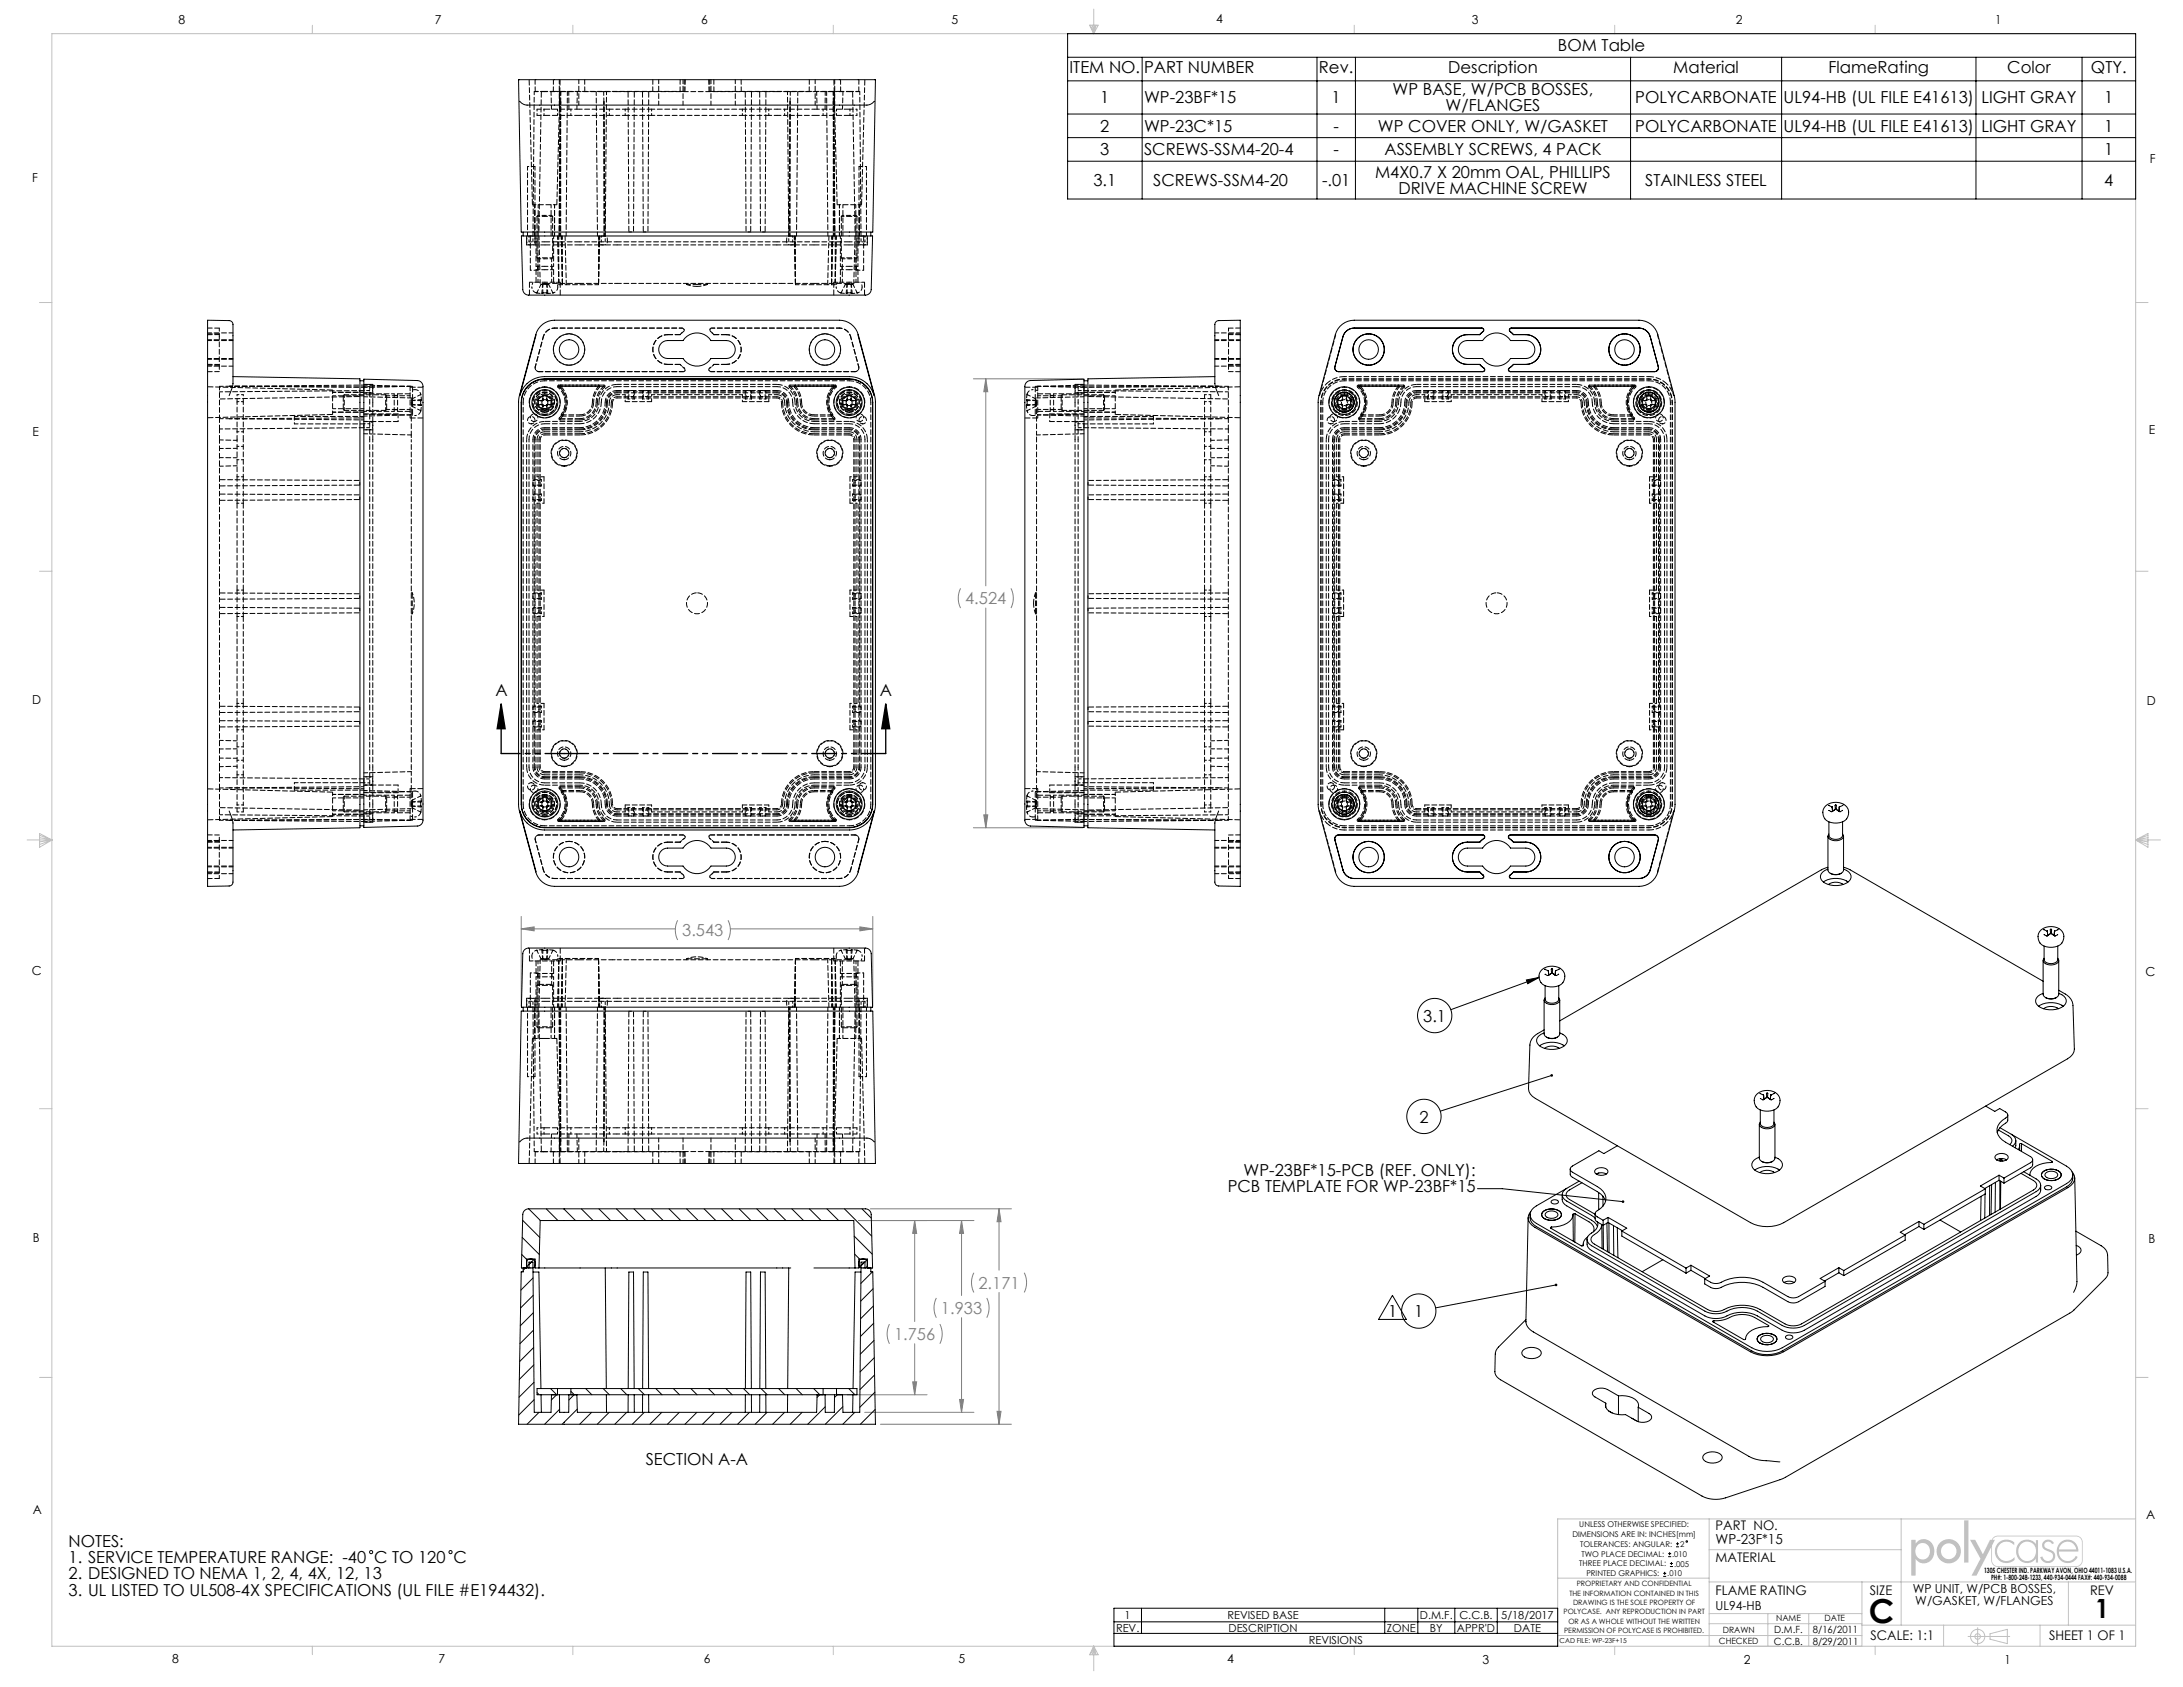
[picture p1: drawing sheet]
<svg xmlns="http://www.w3.org/2000/svg" width="559mm" height="432mm" viewBox="0 0 559 432" stroke-linecap="round" stroke-linejoin="round" font-family="sans-serif">
<defs><g id="words">
<text font-size="8.5" x="478.4" y="415.5">C</text>
<text font-size="6.8" x="536.3" y="414.2">1</text>
<g font-size="4.2">
<text x="398.8" y="13.2">BOM Table</text>
<text x="273.8" y="18.8">ITEM NO.</text>
<text x="292.9" y="18.8">PART NUMBER</text>
<text x="337.6" y="18.8">Rev.</text>
<text x="370.7" y="18.8">Description</text>
<text x="428.3" y="18.8">Material</text>
<text x="468.1" y="18.8">FlameRating</text>
<text x="513.8" y="18.8">Color</text>
<text x="535.2" y="18.8">QTY.</text>
<text x="281.7" y="26.5">1</text>
<text x="292.9" y="26.5">WP-23BF*15</text>
<text x="340.9" y="26.5">1</text>
<text x="356.5" y="24.4">WP BASE, W/PCB BOSSES,</text>
<text x="370" y="28.5">W/FLANGES</text>
<text x="418.6" y="26.5">POLYCARBONATE</text>
<text x="456.6" y="26.5">UL94-HB (UL FILE E41613)</text>
<text x="507.2" y="26.5">LIGHT GRAY</text>
<text x="538.6" y="26.5">1</text>
<text x="281.7" y="33.7">2</text>
<text x="292.9" y="33.7">WP-23C*15</text>
<text x="341.3" y="33.7">-</text>
<text x="352.7" y="33.7">WP COVER ONLY, W/GASKET</text>
<text x="418.6" y="33.7">POLYCARBONATE</text>
<text x="456.6" y="33.7">UL94-HB (UL FILE E41613)</text>
<text x="507.2" y="33.7">LIGHT GRAY</text>
<text x="538.6" y="33.7">1</text>
<text x="281.7" y="39.8">3</text>
<text x="292.9" y="39.8">SCREWS-SSM4-20-4</text>
<text x="341.3" y="39.8">-</text>
<text x="354.4" y="39.8">ASSEMBLY SCREWS, 4 PACK</text>
<text x="538.6" y="39.8">1</text>
<text x="279.9" y="47.6">3.1</text>
<text x="295.2" y="47.6">SCREWS-SSM4-20</text>
<text x="338.4" y="47.6">-.01</text>
<text x="352" y="45.6">M4X0.7 X 20mm OAL, PHILLIPS</text>
<text x="421.1" y="47.6">STAINLESS STEEL</text>
<text x="538.6" y="47.6">4</text>
<text x="358" y="49.7">DRIVE MACHINE SCREW</text>
<text x="126.8" y="178.2">A</text>
<text x="225.3" y="178.2">A</text>
<text x="364.3" y="261.6">3.1</text>
<text x="363.3" y="287.4">2</text>
<text x="314.3" y="305.1">PCB TEMPLATE FOR WP-23BF*15</text>
<text x="318.3" y="300.9">WP-23BF*15-PCB (REF. ONLY):</text>
<text x="355.3" y="337.1">1</text>
<text x="362" y="337.2">1</text>
<text x="165.3" y="374.9">SECTION A-A</text>
<text x="17.5" y="395.9">NOTES:</text>
<text x="17.5" y="400.1">1. SERVICE TEMPERATURE RANGE: -40 C TO 120 C</text>
<text x="17.5" y="404.3">2. DESIGNED TO NEMA 1, 2, 4, 4X, 12, 13</text>
<text x="17.5" y="408.4">3. UL LISTED TO UL508-4X SPECIFICATIONS (UL FILE #E194432).</text>
</g>
<g font-size="4.2" fill="#808080">
<text x="247.1" y="154.7">4.524</text>
<text x="174.6" y="239.7">3.543</text>
<text x="250.5" y="329.9">2.171</text>
<text x="240.9" y="336.4">1.933</text>
<text x="228.9" y="343">1.756</text>
</g>
<text font-size="3.5" x="439.2" y="395.1">WP-23F*15</text>
<g font-size="3.4">
<text x="439.2" y="391.5">PART NO.</text>
<text x="439.2" y="399.7">MATERIAL</text>
<text x="439.2" y="408.4">FLAME RATING</text>
<text x="478.7" y="408.2">SIZE</text>
<text x="535" y="408.1">REV</text>
<text x="478.8" y="419.8">SCALE: 1:1</text>
<text x="524.5" y="419.8">SHEET 1 OF 1</text>
</g>
<g font-size="3.2">
<text x="45.7" y="6.1">8</text>
<text x="111.3" y="6.1">7</text>
<text x="179.5" y="6.1">6</text>
<text x="243.5" y="6.1">5</text>
<text x="311.3" y="6">4</text>
<text x="376.8" y="6.1">3</text>
<text x="444.3" y="6.1">2</text>
<text x="510.7" y="6">1</text>
<text x="550.3" y="41.8">F</text>
<text x="8.2" y="46.6">F</text>
<text x="8.4" y="111.5">E</text>
<text x="550.1" y="111.2">E</text>
<text x="8.2" y="180.2">D</text>
<text x="549.6" y="180.4">D</text>
<text x="8.2" y="249.7">C</text>
<text x="549.2" y="249.9">C</text>
<text x="8.4" y="318">B</text>
<text x="550" y="318.2">B</text>
<text x="8.4" y="387.6">A</text>
<text x="549.4" y="388.7">A</text>
<text x="489.6" y="407.7">WP UNIT, W/PCB BOSSES,</text>
<text x="439.2" y="412.1">UL94-HB</text>
<text x="490.3" y="410.9">W/GASKET, W/FLANGES</text>
<text x="44.1" y="425.8">8</text>
<text x="112.2" y="425.8">7</text>
<text x="180.2" y="425.8">6</text>
<text x="245.3" y="425.7">5</text>
<text x="314.1" y="425.7">4</text>
<text x="379.5" y="425.8">3</text>
<text x="446.4" y="425.8">2</text>
<text x="513.1" y="425.8">1</text>
</g>
<g font-size="2.8">
<text x="285.7" y="417.7">REV.</text>
<text x="287.9" y="414.4">1</text>
<text x="314.2" y="414.4">REVISED BASE</text>
<text x="314.5" y="417.7">DESCRIPTION</text>
<text x="355" y="417.7">ZONE</text>
<text x="363.5" y="414.4">D.M.F.</text>
<text x="366" y="417.7">BY</text>
<text x="372.9" y="417.7">APPR'D</text>
<text x="373.6" y="414.4">C.C.B.</text>
<text x="384.3" y="414.4">5/18/2017</text>
<text x="387.5" y="417.7">DATE</text>
<text x="335" y="420.8">REVISIONS</text>
</g>
<g font-size="2.5">
<text x="454.2" y="418.1">D.M.F.</text>
<text x="464.1" y="418">8/16/2011</text>
<text x="454.1" y="421">C.C.B.</text>
<text x="464" y="421">8/29/2011</text>
</g>
<g font-size="2.2">
<text x="441" y="418">DRAWN</text>
<text x="454.7" y="415">NAME</text>
<text x="467" y="415">DATE</text>
<text x="440" y="420.9">CHECKED</text>
</g>
<g font-size="2">
<text x="402.5" y="393.4">DIMENSIONS ARE IN: INCHES[mm]</text>
<text x="404.3" y="390.9">UNLESS OTHERWISE SPECIFIED:</text>
<text x="404.5" y="395.9">TOLERANCES: ANGULAR:</text>
<text x="430.1" y="395.9">2</text>
<text x="404.3" y="401">THREE PLACE DECIMAL:</text>
<text x="404.8" y="398.4">TWO PLACE DECIMAL:</text>
<text x="428" y="398.4">.010</text>
<text x="428.5" y="401">.005</text>
<text x="406.1" y="403.5">PRINTED GRAPHICS:</text>
<text x="426.8" y="403.5">.010</text>
</g>
<g font-size="1.9">
<text x="403.6" y="406">PROPRIETARY AND CONFIDENTIAL</text>
<text x="507.9" y="402.7">1305 CHESTER IND. PARKWAY AVON, OHIO 44011-1083 U.S.A.</text>
<text x="509.7" y="404.5">PH#: 1-800-248-1233, 440-934-0444 FAX#: 440-934-0088</text>
<text x="400.2" y="413.2">POLYCASE. ANY REPRODUCTION IN PART</text>
<text x="401.7" y="408.4">THE INFORMATION CONTAINED IN THIS</text>
<text x="402.7" y="410.8">DRAWING IS THE SOLE PROPERTY OF</text>
<text x="400.4" y="418">PERMISSION OF POLYCASE IS PROHIBITED.</text>
<text x="401.5" y="415.6">OR AS A WHOLE WITHOUT THE WRITTEN</text>
</g>
<text font-size="1.8" x="399.2" y="420.4">CAD FILE: WP-23F+15</text>
</g></defs>
<g fill="none" stroke="#c0c0c0" stroke-width=".26">
<path d="M13.3 8.6h533.4v412.8h-533.4zM80 6.5v2.1M146.6 6.5v2.1M213.3 6.5v2.1M278.9 6.4h2.2l-1.1 2.2zM279.1 6.4l.9 2.2M279.6 6.4l.4 2.2M280 2.3v6.3M280.3 6.4l-.3 2.2M280.6 6.4l-.6 2.2M346.7 6.5v2.1M413.3 6.5v2.1"/>
<path d="M480 6.5v2.1M10.1 77.4h3.2M546.7 77.4h3.2M10.1 146.2h3.2M546.7 146.2h3.2M6.9 215h6.4M10.1 213.3l3.2 1.7-3.2 1.9zM10.1 213.8l3.2 1.2M10.1 214.4l3.2 .6M13.3 215l-3.2 1.2M13.3 215l-3.2 .5M546.7 215h6.3"/>
<path d="M546.7 215l3.1 .5M546.7 215l3.1 1.2M546.7 215l3.1-1.7v3.6zM549.8 214.4l-3.1 .6M549.8 213.8l-3.1 1.2M10.1 283.8h3.2M546.7 283.8h3.2M10.1 352.6h3.2M546.7 352.6h3.2M437.5 388.8v32.6M437.5 396.7h49.2M486.7 388.8v27.2"/>
<path d="M546.7 388.8h-148v32.6M398.7 403.9h38.8M398.7 418.6h77.9M437.5 404.9h109.2M437.5 413h39.1M437.5 415.6h39.1M452.5 413v8.4M463 413v8.4M476.6 416h70.1M476.6 404.9v16.5M497.5 416v5.4M503.8 418.9h10.7"/>
<path d="M506.2 416.6v4.5M509.4 418.2l4.4-1.2v3.7l-4.4-1.1zM522.2 416v5.4M529.5 404.9v11.1M80 421.4v2.1M146.6 421.4v2.1M213.3 421.4v2.1M280 421.4v6.3M280 421.4l1.1 2.1h-2.2zM280 421.4l.6 2.1M280 421.4l-.9 2.1M280 421.4l-.4 2.1"/>
<path d="M280 421.4l.3 2.1M346.7 421.4v2.1M413.3 421.4v2.1M480 421.4v2.1"/>
<circle cx="506.2" cy="418.9" r=".7"/>
<circle cx="506.2" cy="418.9" r="1.83"/>
</g>
<path d="M489.2 394.1v9.2h1.2v-4.3a2.66 2.66 0 0 0 3.2 .9 2.66 2.66 0 0 0 1.5-2.9 2.65 2.65 0 0 0-1.6-2.8 2.65 2.65 0 0 0-3.1 .9v-1zM490.9 395.5a1.96 1.96 0 0 1 2.5-.1 1.96 1.96 0 0 1 .5 2.5 1.9 1.9 0 0 1-2.5 1.1 1.9 1.9 0 0 1-1.1-2.5zM495.7 397.1a3.2 3.2 0 0 0 6.3 0 3.2 3.2 0 0 0-6.3 0zM496.8 397.1a2.01 2.01 0 0 1 4 0 2.01 2.01 0 0 1-4 0zM502.8 389.1v10.9h1.1v-10.9zM504.3 394.1h1.3l2 3.7 1.8-3.7h.4l.5-.6 .8-.4h20.4a1.66 1.66 0 0 1 1.6 1.6v4.7a1.66 1.66 0 0 1-1.6 1.7h-20.1a1.66 1.66 0 0 1-1.7-1.7v-3.4l-3.8 7.3h-1.2l2.3-4.3zM510.4 393.7l-.4 .4h.7l-.8 1.5v3.8a1.46 1.46 0 0 0 1.5 1.5h20.1a1.46 1.46 0 0 0 1.4-1.5v-4.7a1.46 1.46 0 0 0-1.4-1.4h-20.1zM511.5 394.9a3 3 0 0 0-.1 4.2 3 3 0 0 0 4.3 .2v-.8a2.47 2.47 0 0 1-3.6 .4 2.47 2.47 0 0 1-.1-3.6 2.47 2.47 0 0 1 3.6 .2v-.7a3.1 3.1 0 0 0-4.1 .1zM527.3 394.9a2.97 2.97 0 0 0-.3 4 2.97 2.97 0 0 0 4 .6l.8-1-.4-.3a2.28 2.28 0 0 1-2.7 1.3 2.28 2.28 0 0 1-1.7-2.4h5a2.77 2.77 0 0 0-1.5-2.8 2.77 2.77 0 0 0-3.2 .6zM527.7 395.2a2.21 2.21 0 0 1 2.3-.5 2.21 2.21 0 0 1 1.5 1.9h-4.5l.3-.7zM516.9 394.9a2.99 2.99 0 0 0-.4 3.8 2.99 2.99 0 0 0 3.6 1.1l1-.9v1.1h.6v-5.8h-.6v1a2.84 2.84 0 0 0-4.2-.3zM517.4 395.2a2.35 2.35 0 0 1 3.1 0 2.35 2.35 0 0 1 .4 3.1 2.31 2.31 0 0 1-3.1 1 2.31 2.31 0 0 1-1-3.1zM523.2 394.5a1.66 1.66 0 0 1 2.6 .5l-.5 .2-.4-.4-.6-.2-.8 .4a.98 .98 0 0 0-.1 1 .98 .98 0 0 0 1 .5 1.85 1.85 0 0 1 1.3 2.9 1.85 1.85 0 0 1-3.1-.1l-.3-.7 .5-.2 .4 .7 .6 .4h.8l.6-.4 .3-.6v-.6l-.4-.5-.7-.3a1.62 1.62 0 0 1-1.5-2.2z" fill-rule="evenodd" fill="#c0c0c0"/>
<g fill="none" stroke="#000" stroke-width=".26">
<path d="M273.3 8.6h273.4v42.3h-273.4zM273.3 14.7h273.4M292.4 14.7v36.2M337.1 14.7v36.2M347 14.7v36.2M417.4 14.7v36.2M456.1 14.7v36.2M505.8 14.7v36.2M533 14.7v36.2M273.3 29.2h273.4M273.3 35.2h273.4M273.3 20.7h273.4"/>
<path d="M273.3 41.3h273.4M390.7 250.8l3.3-.6-2.9 1.6zM394 250.2l-22.6 8.2M397.2 275.3l-28.5 9.1M378.2 304.3h6.3l31 3.3M356.4 331.6l3.6 6.1h-7.1zM398.3 328.9l-30.8 5.9M427 398.4h.8M427 397.7h.8M427.4 397.3v.8M427.9 399.8v.8M429 395.9h.8"/>
<path d="M429 395.1h.8M429.4 394.8v.7M285.1 411.6h113.6v9.8h-113.6zM285.1 418.1h113.6M285.1 415.1h113.6M292.2 411.6v6.5M354.5 411.6v6.5M362.9 411.6v6.5M372.4 411.6v6.5M383.3 411.6v6.5M425.7 403.5h.8M425.7 402.7h.8"/>
<path d="M426.1 402.3v.8M427.5 401h.7M427.5 400.2h.7"/>
<circle cx="367.3" cy="259.9" r="4.4"/>
<circle cx="364.5" cy="285.8" r="4.4"/>
<circle cx="363.2" cy="335.6" r="4.4"/>
<circle cx="95" cy="397.3" r=".4"/>
<circle cx="115.3" cy="397.3" r=".4"/>
<circle cx="431.8" cy="394.6" r=".19"/>
</g>
<path d="M128.3 180.2l1 6.3h-2zM128.3 180.2v12.7M226.7 180.2l1 6.3h-2zM226.7 180.2v12.7" fill="none" stroke="#000" stroke-width=".35"/>
<g fill="none" stroke="#808080" stroke-width=".26">
<path d="M249.2 97h28M252.3 97l.5 3.3h-1zM252.3 97v52.9M245.9 150.6l-.5 1.3-.1 1 .1 1.4 .5 1.3M252.3 155.6v56.3M258.8 150.6l.5 1.3 .1 1-.1 1.4-.5 1.3M249.2 211.9h28M251.8 208.6h1l-.5 3.3zM133.4 237.7l3.3-.5v1.1zM133.4 234.6v22.9M133.4 237.7h39.5M173.5 235.6l-.5 1.3-.1 1 .1 1.4 .5 1.3"/>
<path d="M186.4 235.6l.3 .9 .3 1.4-.2 1.4-.4 1.3M187 237.7h36.4M220.1 237.2l3.3 .5-3.3 .6zM223.4 234.6v22.9M219.8 312.4h29.5M222.8 309.4h36.1M234.1 312.4l.5 3.3h-1zM234.1 312.4v25.9M246.1 312.4l.5 3.3h-1zM246.1 312.4v19.2M255.7 309.4v15.7M255.7 309.4l.5 3.3h-1z"/>
<path d="M227.7 338.9l-.5 1.3-.1 1.1 .1 1.3 .5 1.3M239.7 332.2l-.4 1-.2 1.4 .1 1.4 .5 1.3M240.6 338.9l.4 1.3 .2 1.1-.2 1.3-.4 1.3M246.1 337.3v24.2M249.3 325.8l-.4 .9-.2 1.4 .1 1.4 .5 1.3M252.6 332.2l.4 1.3 .2 1.1-.2 1.4-.4 1.3M255.7 330.8v33.7M262.2 325.8l.4 .9 .2 1.4-.2 1.4-.4 1.3M216.9 357h20.4M233.6 353.7h1l-.5 3.3zM234.1 343.9v13.1M245.6 358.2h1l-.5 3.3z"/>
<path d="M221.3 361.5h28M225.4 364.5h33.5M255.2 361.2h1l-.5 3.3z"/>
</g>
<path d="M144.4 192.9h82.3" fill="none" stroke="#000" stroke-width=".35" stroke-dasharray="6.3 1.3 1.3 1.3 1.3 1.3" stroke-dashoffset=".1"/>
<path d="M128.3 192.9h16.1" fill="none" stroke="#000" stroke-width=".35" stroke-dasharray="6.3 1.3 1.3 1.3 1.3 1.3" stroke-dashoffset="1.5"/>
<g fill="#000">
<path d="M226.7 180.2l1 6.3h-2zM128.3 180.2l1 6.3h-2z"/>
<path d="M398.1 328.7a.34 .34 0 0 0 .1 .5 .34 .34 0 0 0 .4-.4l-.3 .1 .3-.1-.2-.2zM397 275a.34 .34 0 0 0 .1 .6 .34 .34 0 0 0 .4-.4l-.3 .1 .3-.1-.2-.3zM390.7 250.8l3.3-.6-2.9 1.6zM415.2 307.3l.1 .6 .4-.1 .1-.2h-.3h.3l-.1-.3z"/>
</g>
<path d="M251.8 208.6h1l-.5 3.3zM252.3 97l.5 3.3h-1zM133.4 237.7l3.3-.5v1.1zM220.1 237.2l3.3 .5-3.3 .6zM255.2 361.2h1l-.5 3.3zM255.7 309.4l.5 3.3h-1zM245.6 358.2h1l-.5 3.3zM246.1 312.4l.5 3.3h-1zM234.1 312.4l.5 3.3h-1zM233.6 353.7h1l-.5 3.3z" fill="#808080"/>
<g fill="none" stroke="#000" stroke-width=".26">
<path d="M132.7 20.4h91.4l-.7 39h-90zM133.1 25.9v.1a2.36 2.36 0 0 0 1.8 .9h87a2.34 2.34 0 0 0 1.9-1M133.9 59.4v1M222.9 59.4v1M133.5 60.4h89.9l-.4 13.7a1.84 1.84 0 0 1-2.5 1.4h-84.2a1.84 1.84 0 0 1-2.5-1.4zM59.6 96.4l32.5 .6v114.9l-32.5 .5M92.1 97.5h1M93.1 97.1l13.7 .3a1.84 1.84 0 0 1 1.5 2.5v109.1a1.84 1.84 0 0 1-1.5 2.4l-13.7 .4zM135.2 98.7a6 6 0 0 1 4.2-1.7h78a6 6 0 0 1 6 6v102.9a6 6 0 0 1-6 6h-78a6 6 0 0 1-6-6v-102.9a6 6 0 0 1 1.8-4.3zM135.2 98.8a6 6 0 0 1 4.3-1.7h77.9a6 6 0 0 1 6 5.9v102.8a6 6 0 0 1-6 6h-77.9a6 6 0 0 1-6-6v-102.8a6 6 0 0 1 1.7-4.2zM137.2 85.7l-4.1 15.6a6.6 6.6 0 0 1 6.3-4.9h78a6.6 6.6 0 0 1 6.4 4.9l-4.2-15.6M138.3 83.5a5 5 0 0 1 3.7-1.5h72.9a5 5 0 0 1 4.8 3.7l4.2 15.5 .2 1.8v103.1l-.2 1.5-4.2 15.6a5 5 0 0 1-4.8 3.7h-72.9a5 5 0 0 1-4.9-3.7l-4.1-15.6-.3-1.5v-103.1l.3-1.8 4.1-15.5 .7-1.5z"/>
<path d="M169.4 87.7l.4-.3 1.1-.2h3.9a4.3 4.3 0 0 1 7.2 0h3.9a2.3 2.3 0 0 1 2.3 2.3 2.3 2.3 0 0 1-2.3 2.3h-3.9a4.3 4.3 0 0 1-7.2 0h-3.9a2.3 2.3 0 0 1-2.1-1.5 2.3 2.3 0 0 1 .6-2.6zM262.8 97.9l1-.5 13.7-.3v114.7l-13.7-.4a1.84 1.84 0 0 1-1.5-2.4v-109.1a2.73 2.73 0 0 1 .5-2zM277.5 97.5h1M311 96.4l-32.5 .6v114.9l32.5 .5M343 83.5a5 5 0 0 1 3.6-1.5h72.9a5 5 0 0 1 4.9 3.7l4.1 15.5 .3 1.8v103.1l-.3 1.5-4.1 15.6a5 5 0 0 1-4.9 3.7h-72.9a5 5 0 0 1-4.8-3.7l-4.2-15.6-.2-1.5v-103.1l.2-1.8 4.2-15.5 .7-1.5zM346.6 84a3 3 0 0 0-2.9 2.2l-2 7.7a1 1 0 0 0 .9 1.2h37a.57 .57 0 0 0 .5-.5 .57 .57 0 0 0-.5-.6l-.8-.7M346.6 84h32.7a.66 .66 0 0 1 .5 .7 .66 .66 0 0 1-.6 .5l-.4 .5M346.6 84a2.97 2.97 0 0 0-2.8 2.2M374.1 87.7l.4-.3 1.1-.2h3.9a4.2 4.2 0 0 1 7.2 0h3.9a2.3 2.3 0 0 1 2.3 2.3 2.3 2.3 0 0 1-2.3 2.3h-3.9a4.2 4.2 0 0 1-7.2 0h-3.9a2.3 2.3 0 0 1-2.2-1.5 2.3 2.3 0 0 1 .7-2.6zM378.8 93.3l.6 .6a.62 .62 0 0 1 .6 .5 .62 .62 0 0 1-.5 .7h-36.9a.97 .97 0 0 1-.9-1.2M378.8 85.6a7.6 7.6 0 0 0-5.2 .6 3.8 3.8 0 0 0-1.7 4.3 3.8 3.8 0 0 0 3.7 2.8h3.2M378.8 85.6v.1"/>
<path d="M378.8 85.7a7.5 7.5 0 0 0-5.2 .5 3.8 3.8 0 0 0-1.7 4.3 3.8 3.8 0 0 0 3.7 2.8h3.2M378.8 93.3h.1M379.3 84a.58 .58 0 0 1 .5 .6 .58 .58 0 0 1-.5 .5l-.5 .5M386.9 84a.64 .64 0 0 0-.4 .7 .64 .64 0 0 0 .5 .5l.4 .4M387.4 85.7a7.5 7.5 0 0 1 5.2 .5 3.8 3.8 0 0 1 1.6 4.3 3.8 3.8 0 0 1-3.6 2.8h-3.2M387.4 93.3l-.6 .6a.63 .63 0 0 0-.7 .6 .63 .63 0 0 0 .5 .6h36.9a1 1 0 0 0 1-1.2M387.4 85.7l-.5-.6a.6 .6 0 0 1-.5-.5 .6 .6 0 0 1 .4-.6h32.7a3 3 0 0 1 2.9 2.2l2.1 7.7M387.4 93.3h.1M387.4 93.3l-.5 .5a.77 .77 0 0 0-.5 1.3h37.1a.97 .97 0 0 0 1-1.2M387.4 85.6a7.6 7.6 0 0 1 5.2 .6 3.8 3.8 0 0 1 1.7 4.3 3.8 3.8 0 0 1-3.7 2.8h-3.2M387.4 85.6v.1M58.7 101.3l.9-3.1v-14.7a1.14 1.14 0 0 0-.9-1.4l-5.6-.1v144.9l5.6-.1a1.3 1.3 0 0 0 .9-1.8v-14.3l-.9-3.1"/>
<path d="M137.6 103.6h1.1M137.6 102.5h1.1M138.4 103.4l.2 .1M138.6 102.5l-.2 .2M138.7 102.5h.1M138.7 103.6h.1M138.7 102.5h.2M138.7 103.6l.2 .2M138.7 103.6h.2M138.8 102.4l-.1 .1M138.8 102.4h.1M138.9 103.6h.1"/>
<path d="M138.9 102.5a.76 .76 0 0 0 0 1.1M138.9 101.2v1.1M138.9 103.8v1.1M138.9 102.3l-.1 .1M138.9 102.3v.2M138.9 102.5h.1M138.9 103.6v.2M138.9 102.5a.76 .76 0 0 1 1.1 0M138.9 103.6a.76 .76 0 0 0 1.1 0M138.9 102.3h.1M138.9 103.8h.1M139 104l.1 .1"/>
<path d="M139.1 102l-.1 .1M139.9 102l.1 .1M140 104l-.1 .1M140 103.8v1.1M140 101.2v1.1M140 102.3l.2 .2M140 103.6v.2M140 102.5h.1M140 102.3v.2M140 102.3h.1M140 103.8h.1M140 103.6h.1"/>
<path d="M140 103.6h.2M140 102.5h.2M140 102.5a.76 .76 0 0 1 0 1.1M140.2 103.6l-.2 .2M140.2 102.5h.1M140.2 103.6h.1M140.2 102.5h1.1M140.2 103.6h1.1M140.4 102.5l.1 .2M140.5 103.4l-.1 .1M215.5 103.6h1.1M215.5 102.5h1.1"/>
<path d="M216.3 103.4l.2 .1M216.5 102.5l-.2 .2M216.6 102.5h.1M216.6 103.6h.1M216.6 102.5h.2M216.6 103.6l.3 .2M216.6 103.6h.2M216.8 103.6h.1M216.8 102.5a.76 .76 0 0 0 0 1.1M216.9 103.8v1.1M216.9 101.2v1.1M216.9 102.3l-.3 .2"/>
<path d="M216.9 102.3v.2M216.9 102.5h-.1M216.9 103.6v.2M216.9 102.5a.76 .76 0 0 1 1 0M216.9 103.6a.76 .76 0 0 0 1 0M216.9 102.3h.1M216.9 103.8h.1M216.9 104l.1 .1M217 102l-.1 .1M217.8 102l.1 .1M217.9 104l-.1 .1M217.9 103.8v1.1"/>
<path d="M217.9 101.2v1.1M217.9 102.3l.1 .1M217.9 102.5h.1M217.9 102.3v.2M217.9 103.6v.2M217.9 102.3h.1M217.9 103.8h.1M217.9 102.5h.2M217.9 103.6h.1M217.9 103.6h.2M217.9 102.5a.76 .76 0 0 1 0 1.1M218 102.4h.1"/>
<path d="M218 102.4l.1 .1M218.1 103.6l-.2 .2M218.1 102.5h.1M218.1 103.6h.1M218.1 103.6h1.1M218.1 102.5h1.1M218.3 102.5l.1 .2M218.4 103.4l-.1 .1M312 101.3l-1-3.1v-14.7a1.14 1.14 0 0 1 1-1.4l5.5-.1v144.9l-5.5-.1a1.3 1.3 0 0 1-1-1.8v-14.3l1-3.1M343.6 101.4l-.6 .3M422.6 101.4l.6 .3M92.1 211.4h1"/>
<path d="M137.6 206.3h1.1M137.6 205.3h1.1M138.4 206.2l.2 .1M138.6 205.3l-.2 .1M138.7 206.3h.1M138.7 205.3h.1M138.7 206.3l.1 .1M138.7 206.3h.2M138.7 205.3h.2M138.8 206.4h.1M138.8 206.5h.1M138.9 206.3v.1"/>
<path d="M138.9 205.3a.76 .76 0 0 0 0 1M138.9 203.9v1.1M138.9 206.6v1.1M138.9 205l-.2 .3M138.9 206.4v.1M138.9 205v.2M138.9 205.2v.1M138.9 205.2a.76 .76 0 0 1 1.1 0M138.9 206.4a.76 .76 0 0 0 1.1 0M138.9 205h.1M138.9 206.5v.1M139 206.7l.1 .1"/>
<path d="M139.1 204.8l-.1 .1M139.9 204.8l.1 .1M140 206.7l-.1 .1M140 206.6v1.1M140 203.9v1.1M140 205l.2 .3M140 205.2v.1M140 205v.2M140 206.4v.1M140 205h.1M140 206.5v.1M140 205.3h.2"/>
<path d="M140 206.3v.1M140 206.3h.2M140 205.3a.76 .76 0 0 1 0 1M140.2 206.3l-.2 .2M140.2 206.3h.1M140.2 205.3h.1M140.2 205.3h1.1M140.2 206.3h1.1M140.4 205.3l.1 .1M140.5 206.2l-.1 .1M169.4 217.7l1-.6h.5h3.9a4.3 4.3 0 0 1 7.2 0h3.9a2.3 2.3 0 0 1 2.3 2.3 2.3 2.3 0 0 1-2.3 2.3h-3.9a4.3 4.3 0 0 1-7.2 0h-3.9a2.3 2.3 0 0 1-2.1-1.5 2.3 2.3 0 0 1 .6-2.5zM215.5 206.3h1.1"/>
<path d="M215.5 205.3h1.1M216.3 206.2l.2 .1M216.5 205.3l-.2 .1M216.6 206.3h.1M216.6 205.3h.1M216.6 205.3h.2M216.6 206.3l.3 .2M216.6 206.3h.2M216.8 206.3l.1 .1M216.8 205.3a.76 .76 0 0 0 0 1M216.9 206.6v1.1M216.9 203.9v1.1"/>
<path d="M216.9 205l-.3 .3M216.9 205v.2M216.9 205.2l-.1 .1M216.9 206.4v.1M216.9 205.2a.76 .76 0 0 1 1 0M216.9 206.4a.76 .76 0 0 0 1 0M216.9 205h.1M216.9 206.5v.1M216.9 206.7l.1 .1M217 204.8l-.1 .1M217.8 204.8l.1 .1M217.9 206.7l-.1 .1"/>
<path d="M217.9 203.9v1.1M217.9 206.6v1.1M217.9 205.2v.1M217.9 205v.2M217.9 205l.2 .3M217.9 206.4v.1M217.9 205h.1M217.9 206.5v.1M217.9 205.3h.2M217.9 206.3v.1M217.9 206.3h.2M217.9 205.3a.76 .76 0 0 1 0 1"/>
<path d="M218 206.5h.1M218 206.5h-.1M218.1 206.3l-.1 .1M218.1 206.3h.1M218.1 205.3h.1M218.1 205.3h1.1M218.1 206.3h1.1M218.3 205.3l.1 .1M218.4 206.2l-.1 .1M277.5 211.4h1M343 207.1l.6 .4M374.1 217.7l.4-.4 1.1-.2h3.9a4.2 4.2 0 0 1 7.2 0h3.9a2.3 2.3 0 0 1 2.3 2.3 2.3 2.3 0 0 1-2.3 2.3h-3.9a4.2 4.2 0 0 1-7.2 0h-3.9a2.3 2.3 0 0 1-2.2-1.5 2.3 2.3 0 0 1 .7-2.5z"/>
<path d="M378.8 215.5l.5-.4a.77 .77 0 0 0 .4-1.3l-37.1-.1a.97 .97 0 0 0-.9 1.2l2.1 7.7a2.97 2.97 0 0 0 2.8 2.2M378.8 215.5a7.6 7.6 0 0 0-5.2 .6 3.8 3.8 0 0 0-1.7 4.3 3.8 3.8 0 0 0 3.7 2.8h3.2M378.8 215.5v.1M378.8 215.6a7.5 7.5 0 0 0-5.2 .5 3.8 3.8 0 0 0-1.7 4.3 3.8 3.8 0 0 0 3.7 2.8h3.2M378.8 215.6l.6-.7a.63 .63 0 0 0 .6-.5 .63 .63 0 0 0-.4-.7h-37a1 1 0 0 0-.9 1.3l2 7.7a3 3 0 0 0 2.9 2.2M387.4 215.6a7.5 7.5 0 0 1 5.2 .5 3.8 3.8 0 0 1 1.6 4.3 3.8 3.8 0 0 1-3.6 2.8h-3.2M387.4 215.5a7.6 7.6 0 0 1 5.2 .6 3.8 3.8 0 0 1 1.7 4.3 3.8 3.8 0 0 1-3.7 2.8h-3.2M387.4 215.5v.1M423.2 207.1l-.6 .4M424.5 214.9a.97 .97 0 0 0-1-1.2h-36.8a.56 .56 0 0 0-.5 .6 .56 .56 0 0 0 .5 .5l.7 .7M424.5 215a1 1 0 0 0-1-1.3h-36.9a.57 .57 0 0 0-.5 .6 .57 .57 0 0 0 .5 .5l.8 .8M424.5 215l-2.1 7.7a3 3 0 0 1-2.9 2.2h-32.7a.66 .66 0 0 1-.4-.7 .66 .66 0 0 1 .6-.6l.4-.4"/>
<path d="M467.9 214v8.7a2.36 2.36 0 0 0 3.8 .5l.2-.5v-8.7M468.2 206.1v.1M468.2 210.4v3.4a2.02 2.02 0 0 0 3.5 0v-3.4M468.2 213.5a.82 .82 0 0 0 .3 1.4 2.65 2.65 0 0 0 3.4-.7l-.2-.7M468.2 206.2l.8 .3M468.2 207.4h.1M468.2 207.4l.6 .4M468.9 207.7h-.2M469 206.6h.1M469 206.6l.1 1.1zM469.7 207.2l-.8 .6M469.8 207.1l-.8 .6"/>
<path d="M469.8 207.1h.1M469.9 207.1h.1M469.9 207.1h-.1M469.9 206l-.2 .2 .1 .9M469.9 206h.1M469.9 206l.2 .2-.1 .9M470 207.1h.1M470.1 207.1l.8 .6M470.1 207.2l.8 .6M470.8 206.6l-.1 1.1zM470.8 206.6h.1M470.9 207.7h.2"/>
<path d="M471.6 207.4l-.5 .4M471.6 207.4h.1M471.7 206.2l-.9 .3M471.7 206.1v.1M473.2 207.9a2.98 2.98 0 0 0-3.8-2.5 2.64 2.64 0 0 0-2.8 2.7 2.64 2.64 0 0 0 2.8 2.6 2.93 2.93 0 0 0 3.8-2.8M137.2 223.1l-4.1-15.5a6.6 6.6 0 0 0 6.3 4.8h78a6.6 6.6 0 0 0 6.4-4.8l-4.2 15.5M378.8 223.2l.5 .5a.59 .59 0 0 1 .4 .6 .59 .59 0 0 1-.4 .5M378.8 223.2l.5 .5a.6 .6 0 0 1 .5 .6 .6 .6 0 0 1-.5 .6l-32.7-.1M378.8 223.2h.1M387.4 223.2h.1M387.4 223.2l-.5 .5a.59 .59 0 0 0-.5 .6 .59 .59 0 0 0 .5 .5M466.7 225.8a5.9 5.9 0 0 1 6.4 0"/>
<path d="M467.9 222l-1.7 .6-66.9 38.7M467.9 222.4l-.1 .1a1.86 1.86 0 0 0-1.6 1.2 1.86 1.86 0 0 0 .4 1.9 5.5 5.5 0 0 0 7-.4 1.93 1.93 0 0 0-1.6-2.7l-.1-.1M468 226.4a3.3 3.3 0 0 1 3.8 0M468.5 223.5a2.71 2.71 0 0 0 2.8 0M471.9 222l1.7 .6 49.4 28.6M523.2 237.9v.1M523.2 238l.9 .3M523.3 239.2h.1M523.3 239.2l.5 .4M524 239.5h-.2M524.1 238.3h.1M524.1 238.4h.1"/>
<path d="M524.1 238.3l.1 1.2zM524.8 239l-.8 .6M524.9 238.9h.1M524.9 238.9h.2M524.9 238.9l-.1-1 .2-.1 .2 .2-.1 .9M524.9 238.9l-.9 .6M525.1 238.9h.1M525.1 238.9l.9 .6M525.2 239l.8 .6M525.9 238.4l-.1 1.1zM525.9 238.4h.1M525.9 238.3h.1"/>
<path d="M526.7 239.2l-.7 .3M526.7 239.2h.1M526.7 238l-.8 .3M526.8 237.9l-.1 .1M133.4 258.8h90l.7 39h-91.4zM133.9 257.8v1M134.3 243.1a4.4 4.4 0 0 1 3.1-.4h83.1a1.84 1.84 0 0 1 2.5 1.4l.4 13.7h-89.9l.3-13.7zM222.9 257.8v1M395.3 256v8.6a2.36 2.36 0 0 0 3.7 .6l.3-.6v-8.6M395.5 248.1h.1M395.5 252.3v3.5a2.02 2.02 0 0 0 3.5 0v-3.5M395.5 255.4a.82 .82 0 0 0 .3 1.4 2.65 2.65 0 0 0 3.4-.6l-.2-.8"/>
<path d="M395.5 248.1l.8 .4M395.5 249.4h.1M395.6 249.4l.5 .3M396.3 248.5l.1 1.1-.1-1.1M396.3 248.5h.1M397.1 249.1l-.8 .6M397.1 249.1h.1M397.1 249.1h.3M397.2 249.1l-.1-1 .2-.1 .1 .1v1M397.2 249.1l-1.1 .6M397.3 249.1l1 .6 .7-.3M397.4 249.1h.1"/>
<path d="M397.4 249.1h-.1M397.4 249.1l.8 .6M398.2 248.5l-.1 1.1zM398.2 248.5h.1M399 249.4h.1M399 248.1l-.8 .4M399 248.1h.1M400.1 251.5a4 4 0 0 1-5.8-.2 2.62 2.62 0 0 1 2.4-4 3.1 3.1 0 0 1 3.9 2.5l-.1 .6-.4 1.1M521.8 257.6a5.9 5.9 0 0 1 6.4 0M523 245.8v8.7a2.36 2.36 0 0 0 3.8 .5l.2-.5v-8.7M523 254.2l-.1 .1a1.86 1.86 0 0 0-1.6 1.2 1.86 1.86 0 0 0 .4 1.9 5.5 5.5 0 0 0 7-.4 1.93 1.93 0 0 0-1.6-2.7l-.1-.1M523.1 258.2a3.3 3.3 0 0 1 3.8 0"/>
<path d="M523.2 242.2v3.4a2.02 2.02 0 0 0 3.5 0v-3.4M523.2 245.3a.82 .82 0 0 0 .4 1.4 2.65 2.65 0 0 0 3.4-.7l-.3-.7M523.6 255.3a2.71 2.71 0 0 0 2.8 0M527 253.5a6.3 6.3 0 0 1 3.5 2.9l.1 .9 .4 11.2a2.74 2.74 0 0 1-1.8 2.5l-72.6 42a9.4 9.4 0 0 1-8.5 0l-55.1-31.8a2.97 2.97 0 0 1-1.7-2.6l.3-11.1a3.4 3.4 0 0 1 2-2.9l1.7-1M527.8 241.4a4 4 0 0 1-5.8-.3 2.62 2.62 0 0 1 2.5-3.9 3.1 3.1 0 0 1 3.8 2.5v.6l-.5 1.1M394.1 267.7a5.9 5.9 0 0 1 6.3 0M395.3 264.4h-.1a1.86 1.86 0 0 0-1.7 1.2 1.86 1.86 0 0 0 .4 2 5.5 5.5 0 0 0 7.1-.5 1.93 1.93 0 0 0-1.6-2.7h-.1M395.4 268.3a3.3 3.3 0 0 1 3.8 0M395.8 265.5a2.71 2.71 0 0 0 2.9 0M449.8 279.9a3.8 3.8 0 0 1 5.7 .9 2.69 2.69 0 0 1-2.9 3.6 2.88 2.88 0 0 1-3.6-2.6v-.1a2.12 2.12 0 0 1 .8-1.8zM450.6 279.9h.1M450.6 279.9l.8 .4"/>
<path d="M454.1 279.9l-.8 .4M454.1 279.9h.1M133.1 292.3v-.1a2.35 2.35 0 0 1 1.8-.9h87a2.34 2.34 0 0 1 1.9 1M401.9 299.2v1.3l.4 .7 6.6 3.8a4.2 4.2 0 0 1 2.1 2.4M408.5 299.3a2.22 2.22 0 0 1 3.1 .5 1.87 1.87 0 0 1-2.9 .8l-.5-.7zM414 293.3l-3.5 2-1.2-.8-6.8 4a.84 .84 0 0 0-.6 .7 .84 .84 0 0 0 .6 .8l6.4 3.7a3.2 3.2 0 0 1 1.5 4.9l-1.5 1.3a.84 .84 0 0 0-.6 .8 .84 .84 0 0 0 .6 .8l1.5 .8M449.2 299.5a5.9 5.9 0 0 1 6.3 0M450.3 287.8v8.6a2.36 2.36 0 0 0 3.8 .6l.2-.6v-8.6M450.3 296.2a1.86 1.86 0 0 0-1.7 1.2 1.86 1.86 0 0 0 .4 2 5.5 5.5 0 0 0 7.1-.5 1.93 1.93 0 0 0-1.7-2.7h-.1M450.6 284.1v3.5a2.02 2.02 0 0 0 3.5 0v-3.5M450.6 287.2a.82 .82 0 0 0 .3 1.4 2.65 2.65 0 0 0 3.4-.6l-.2-.8M450.6 281.2h.1"/>
<path d="M450.6 281.2l.8 .3M450.9 297.3a2.71 2.71 0 0 0 2.9 0M451.4 280.3h.1M451.4 280.3l.1 1.1-.1-1.1M452.2 280.9l-.8 .6M452.2 280.9h.1M452.2 280.9h.3M452.2 280.9v-1l.1-.1 .2 .1-.1 1M452.3 280.9l-.9 .6M452.4 280.9l1 .6 .7-.3M452.5 280.9h.1M452.5 280.9h-.1"/>
<path d="M452.5 280.9l.8 .6M453.2 280.3v1.1zM453.3 280.3h.1M454.1 281.2h.1M508.3 283.1l2.3 1.4 1.3-.8 1.5 .9a.84 .84 0 0 1 .5 .8 .84 .84 0 0 1-.5 .8 3.2 3.2 0 0 0-1.5 4.9l1.5 1.3 6.3 3.6a.84 .84 0 0 1 .6 .8 .84 .84 0 0 1-.6 .8l-6.7 3.9M511 295.7a2.22 2.22 0 0 1 3.1 .4 1.87 1.87 0 0 1-3 .8l-.4-.6zM511.1 296.9a2.62 2.62 0 0 1 2.6 0M511.5 289.2l2.6 1.5a1.25 1.25 0 0 1 .9 1.1 1.25 1.25 0 0 1-.6 1.2M511.9 296.6v.6M511.9 288.6l2.9 1.7a1.68 1.68 0 0 1 1.2 1.4 1.68 1.68 0 0 1-.9 1.7M512.2 296.5v.7M512.3 296.5l.4 .7"/>
<path d="M513.5 296.8l.1 .1M513.9 285.4v1.5l-.3 .4a5 5 0 0 0-2.3 2.6M514.9 290.4l14.1 8.1a2.37 2.37 0 0 1 1.6 2.2 2.37 2.37 0 0 1-1.6 2.3l-72.8 42a8.6 8.6 0 0 1-7.8 0l-55.1-31.9a2.37 2.37 0 0 1-1.6-2.2 2.37 2.37 0 0 1 1.6-2.2l7.6-4.5M516 291.9l-.1 1.9M517 293.2v1.3M517.5 292.7l-.5 .1v.7l-.4 .7M517.5 292.7l7.8 4.6M517.5 292.7v2M518 299.9l3.2 1.8a1.72 1.72 0 0 1 1.2 1.7 1.72 1.72 0 0 1-1.2 1.6l-59.3 34.3a6.2 6.2 0 0 1-5.7 0l-6.4-3.7a8.8 8.8 0 0 0-8.3 .3l-1.5 .3h-1.5l-2.1-.6-29-16.7a1.72 1.72 0 0 1-1.2-1.7 1.72 1.72 0 0 1 1.2-1.6 2.57 2.57 0 0 0 1.6-2.8M520.3 296.8v1.5l-.3 .4-7 4.1M523.1 299.8a3.4 3.4 0 0 1 4.5 .6 1.85 1.85 0 0 1-2.3 1.8 2.22 2.22 0 0 1-2.7-1.6zM525.3 297.3v.2a9.2 9.2 0 0 0-4.8 1.5l-.5 .6-.4 1.1"/>
<path d="M525.3 297.3v.2M530.4 300a2.45 2.45 0 0 1-1.1 4l-72.7 42a9.4 9.4 0 0 1-8.5 0l-55.2-31.8a2.5 2.5 0 0 1-1.1-4.1M133.7 316.7l4.4 4.4M133.8 312.3l4.4 4.4M135.3 309.4a1.5 1.5 0 0 0-1.5 1.5l-.3 13.6h1.9v-1.5h1l.4 38.5h4.3l.1-4.5M135.3 309.4h86.2a1.5 1.5 0 0 1 1.5 1.5l.4 13.6h-2v-1.5h-1l-.3 38.5h-4.3l-.1-4.5M135.3 309.4l3 3M139.8 309.4l3 3M144.3 309.4l3 3M148.8 309.4l3 3M153.3 309.4l3 3M157.8 309.4l3 3"/>
<path d="M162.3 309.4l3 3M166.8 309.4l3 3M171.3 309.4l3 3M175.7 309.4l3 3M180.2 309.4l3 3M184.7 309.4l3 3M189.2 309.4l3 3M193.7 309.4l3 3M198.2 309.4l3 3M202.7 309.4l3 3M207.2 309.4l3 3M211.7 309.4l3 3"/>
<path d="M216.2 309.4l7 7M218.7 316.4l4.6 4.6M220.6 309.4l2.4 2.4M391.2 311.7l-.6 26.5a3.1 3.1 0 0 0 1.9 2.7l55.2 31.9a11.9 11.9 0 0 0 5.7 1.2l2.2 .2M395.1 310a3.4 3.4 0 0 1 4.5 .6 1.85 1.85 0 0 1-2.3 1.8 2.22 2.22 0 0 1-2.7-1.6zM395.8 310.4a2.14 2.14 0 0 1 3 .4 1.8 1.8 0 0 1-2.8 .8l-.5-.6zM397.1 307.4l.9-.3a.69 .69 0 0 1 .9 .7l-.9 .4a.69 .69 0 0 1-.9-.8zM397.2 314.1l-.3 .2 7.9 4.6 .5-.2M397.2 314.1v.4M399.9 305.8a2.39 2.39 0 0 0 1.2 2.9l6.3 3.6a3 3 0 0 1 1.5 1.7M402.7 310.9v6.8M403.2 310.7l3.5 2a1.92 1.92 0 0 1 1.2 2.6"/>
<path d="M403.2 310.7h-.4a3.3 3.3 0 0 1-2.5 2.8l-2 .5-1.1 .1M403.2 310.7l-.1 7.2M404.2 302.3l-3.1 1.9a1.72 1.72 0 0 0-1.2 1.6 1.72 1.72 0 0 0 1.2 1.6l7.2 4.4M404.9 302.7l-3.1 1.9a1.29 1.29 0 0 0-.9 1.2 1.29 1.29 0 0 0 .9 1.2l6.5 3.8M405.3 318.4v.4M405.3 318.7v.1M406.4 316.6a2.21 2.21 0 0 0-1.1 2.1M408.3 310.7l.2 1.7 1.9 1.2M408.6 300.5a2.63 2.63 0 0 1 2.6 0M409.2 305.2v4.5M409.3 300.2l-.6 .4M410.3 306.2v2.5"/>
<path d="M410.4 312.3v1.3M410.4 313.6v6.2M411.3 313.1l.2 7.3M411.6 311.6l4.8 2.8-1.2 .7M411.6 311.6l-1.2 .7M411.6 312.9l3.7 2.1M411.6 311.6v1.3M411.6 312.9l-1.2 .7M411.9 313v7.6M413 313.7l.1 7.6M414 314.3l.1 7.6M415.2 315.1l16.4 9.5"/>
<path d="M415.2 315.1v1.3l16.4 9.5M450.5 300.1a3.3 3.3 0 0 1 3.7 0M487.7 316.1l-15.7 9.1M487.7 316.1v1.3l-15.7 9.1M491.2 312.6l1.3 .8M491.2 312.6l-4.8 2.8 1.3 .7M491.2 312.6v1.3M491.2 313.9l-3.7 2.2M491.2 313.9l1.3 .8M492.5 313.4v1.3M496.6 312.3l5.3 3M507.1 306.2l-.1 6.2"/>
<path d="M508.1 305.6v6.2M508.1 304.2v.1M508.2 304.3l-15.7 9.1M508.2 304.3v1.3l-15.7 9.1M509.3 303.5v7.6M509.8 303.2l-.1 7.7M510.8 302.6l-.1 7.7M511.7 300.8l-4.8 2.8 1.3 .7M511.7 300.8l1.3 .7M511.7 300.8v1.3M511.7 302.1l-3.6 2.1M511.7 302.1l1.3 .7"/>
<path d="M511.9 302.2v7.4M512.2 302.4l-.1 7.1M513 301.5v1.3M517.3 300.3l3.2 1.9a1.29 1.29 0 0 1 .9 1.2 1.29 1.29 0 0 1-.9 1.2l-59.3 34.3a4.7 4.7 0 0 1-4.3 0l-6.4-3.7a10.8 10.8 0 0 0-10.1 .4l-1.7 .1-1.6-.5-29-16.8a1.29 1.29 0 0 1-.9-1.2 1.29 1.29 0 0 1 .9-1.2 3.4 3.4 0 0 0 1.9-2.6l.1 6.2M522.4 303.4a2.39 2.39 0 0 1-1.2 2.8l-59.3 34.3a6.2 6.2 0 0 1-5.7 0l-6.4-3.7a8.8 8.8 0 0 0-8.3 .3l-2.3 .4-1.5-.2-1.3-.5-29-16.7a2.35 2.35 0 0 1-1.2-2.9M523.4 303.8l.9-.4a.69 .69 0 0 1 .8 .8l-.8 .3a.69 .69 0 0 1-.9-.7zM523.7 300.2a2.14 2.14 0 0 1 3 .4 1.8 1.8 0 0 1-2.8 .8l-.4-.6zM530.6 300.7a2.77 2.77 0 0 1-1.6 3.1l-72.8 42a8.6 8.6 0 0 1-7.8 0l-55.1-31.8a2.84 2.84 0 0 1-1.6-3.1M531.1 301.5l.6 26.5-.4 1.7-.5 1.1M531.4 315.1l6.6 3.9a2.88 2.88 0 0 1 1.5 2.3l.1 4.6-.3 .9-8.4 8.5-.9 .7-73.1 42.2-15.2 5.2a7.9 7.9 0 0 1-6-.5l-51.6-29.7a2.56 2.56 0 0 1-1.4-2.1l.1-4.5a2.44 2.44 0 0 1 .8-1.8l7-7M531.5 318.8a1.24 1.24 0 0 1 1.2 1.2 1.24 1.24 0 0 1-1.2 1.3M133.5 325.5l-.1 .1"/>
<path d="M133.6 321.1l1.2 1.2M133.9 324.5v1h-.5l-.7 39h91.4l-.7-39h-.5v-1M134.5 324.5l-.6 .6M134.8 324.5v-2.2h2.2v2.2M135 322.5a1.21 1.21 0 0 1 1.8 .1 1.21 1.21 0 0 1-.2 1.7 1.21 1.21 0 0 1-1.7-.3l-.1-1zM136.4 325.6h1.5l.6 29.8M136.5 327.1l-3.2 3.1M136.5 331.6l-3.2 3.2M136.5 336l-3.3 3.4M136.7 322.4l-1.8 1.8M137 324.5h1M137 324.5h.1"/>
<path d="M138 324.5h64.4M138 324.5l.3-12.1h80.3l.3 12.1M154.9 324.5l.3 30.9M201.9 324.5l-.3 30.9M208.3 324.5h10.6M218.8 321l1.2 1.3M218.9 324.5h1v-2.2h2.1v2.2M220.1 322.5a1.21 1.21 0 0 1 1.7 .1 1.21 1.21 0 0 1-.1 1.7 1.21 1.21 0 0 1-1.8-.3v-1zM220.4 325.6h-1.5l-.5 29.8M221.8 322.5l-1.8 1.8M222 324.3l.3 .2M223.3 325.5l-2.9 3"/>
<path d="M223.5 329.9l-3.2 3.1M223.6 334.3l-3.3 3.3M223.6 338.7l-3.4 3.4M425.7 322.4l-5.3 3.1M431.6 324.6v1.3M432.8 323.9l4.8 2.7-1.2 .7M432.8 323.9l-1.2 .7M432.8 323.9v1.2M432.8 325.1l3.7 2.2M432.8 325.1l-1.2 .8M436.4 327.3l1.5 .9a3 3 0 0 0 2.7 0 11.8 11.8 0 0 1 10.7 0l6.4 3.7a3 3 0 0 0 2.7 0l6.8-3.9M436.4 327.3v1.3l1.5 .9a3 3 0 0 0 2.7 0 11.8 11.8 0 0 1 10.7 0l6.4 3.7a3 3 0 0 0 2.7 0l6.8-3.9v-1.3"/>
<path d="M438.7 338a8.1 8.1 0 0 0 4.7-1.1 7.2 7.2 0 0 1 5.7 .3l3.6 2.1M438.7 338l-.3 .3 7.9 4.6 .5-.2M438.7 338v.5M452.7 339.3v.2a9.5 9.5 0 0 0-4.9 1.4l-.5 .6-.5 1.2M452.7 339.3v.2M456.6 327a2.22 2.22 0 0 1 3.1 .5 1.87 1.87 0 0 1-2.9 .8l-.5-.6zM456.7 328.3a2.62 2.62 0 0 1 2.6 0M470.7 324.5l1.3 .7M470.7 324.5l-4.8 2.7 1.3 .8M470.7 325.8l-3.7 2.1M470.7 324.5v1.3M470.7 325.8l1.3 .7"/>
<path d="M472 325.2v1.3M136.6 340.5l-3.5 3.4M136.6 344.9l-3.6 3.6M136.6 349.4l-3.7 3.7M136.7 353.8l-3.8 3.8M136.7 358.3l-3.9 3.9M137.5 356.4l.5 .6M138.5 357l.1 4.5M140.9 355.4l1.6 1.6M142.5 357l-1.4 1.3M142.7 355.4h3.4M142.7 355.4h-5.2v1.6h5.7"/>
<path d="M142.7 355.4v1.6M143.2 357h2.4M143.2 357l.1 4.5h2.3v-4.5M145.6 357h65.6M146.1 355.4h64.6M146.1 355.4v1.6M146.1 356.1l.9 .9-1.4 1.3M147.7 357l.1 4.5h61.2l.2-4.5M149.9 355.4l1.6 1.6M154.4 355.4l1.6 1.6M155.2 357l.1 4.5M158.9 355.4l1.6 1.6"/>
<path d="M160.8 357v4.5M160.8 355.4l.2-29.8h1.2l.1 29.8M162.3 357l.1 4.5M163.4 355.4l1.6 1.6M164.5 357v4.5M164.5 355.4l.2-29.8h1.2l.1 29.8M166 357l.1 4.5M167.9 355.4l1.6 1.6M172.4 355.4l1.5 1.6M176.8 355.4l1.6 1.6M181.3 355.4l1.6 1.6M185.8 355.4l1.6 1.6"/>
<path d="M190.3 355.4l1.6 1.6M190.8 357v4.5M190.8 355.4l.2-29.8h1.2l.1 29.8M192.3 357l.1 4.5M194.5 357v4.5M194.5 355.4l.2-29.8h1.2l.1 29.8M194.8 355.4l1.6 1.6M196 357l.1 4.5M199.3 355.4l1.6 1.6M201.6 357v4.5M203.8 355.4l1.6 1.6M208.3 355.4l1.5 1.6-.7 .7"/>
<path d="M210.7 355.4h3.4M210.7 355.4v1.6M211.2 357h2.4M211.2 357v4.5h2.4v-4.5M214.1 355.4h5.3v1.6h-5.8M214.1 355.4v1.6M214.1 356.8l.3 .2M214.3 357l-.7 .7M217.3 355.4l1.5 1.6M218.3 357v4.5M223.7 343.1l-3.5 3.5M223.8 347.5l-3.6 3.6"/>
<path d="M223.9 351.9l-3.8 3.8M223.9 356.3l-3.8 3.9M390 345.4a3.3 3.3 0 0 1 4.5 .6 1.82 1.82 0 0 1-2.3 1.8 2.18 2.18 0 0 1-2.7-1.6zM411 359.2a2.39 2.39 0 0 0 2.3 2.7l2.8 .2 2.8 1.6a3 3 0 0 0 3.9-.8l-.2-.8-3.2-1.9M411 359.2v1M414.3 357.3a5.1 5.1 0 0 1 5 1.8l.1 1.1M414.3 357.3l-2.8-1.6a3 3 0 0 0-3.9 .7l.2 .8 3.2 2M414.3 357.3v4.8M446.8 342.7h.1M450.3 341.9a3.4 3.4 0 0 1 4.5 .5 1.85 1.85 0 0 1-2.3 1.8 2.22 2.22 0 0 1-2.7-1.6zM451 342.2a2.14 2.14 0 0 1 3 .5 1.8 1.8 0 0 1-2.8 .7l-.5-.6zM457.1 342.1l.9-.4a.69 .69 0 0 1 .9 .8l-.9 .3a.69 .69 0 0 1-.9-.7z"/>
<path d="M138 361.5l-3.1 3M143.2 360.7l-3.8 3.8M147.8 360.7l-3.9 3.8M151.4 361.5l-3 3M155.9 361.5l-3 3M160.4 361.5l-3 3M164.9 361.5l-3 3M169.4 361.5l-3 3M173.9 361.5l-3.1 3M178.4 361.5l-3.1 3M182.9 361.5l-3.1 3M187.4 361.5l-3.1 3"/>
<path d="M191.9 361.5l-3.1 3M196.3 361.5l-3 3M200.8 361.5l-3 3M205.3 361.5l-3 3M211.2 360.1l-4.4 4.4M215.7 360.1l-4.4 4.4M218.8 361.5l-3.1 3M224 360.8l-3.8 3.7M411.8 361.1l.9 .6M417.7 363l.9 .5M419.4 360.2v3.7M436.4 372.2a3.3 3.3 0 0 1 4.4 .5 1.82 1.82 0 0 1-2.3 1.8 2.18 2.18 0 0 1-2.6-1.6z"/>
<circle cx="145.7" cy="89.5" r="2.5"/>
<circle cx="211.2" cy="89.5" r="2.5"/>
<circle cx="350.3" cy="89.5" r="2.5"/>
<circle cx="350.3" cy="89.5" r="4"/>
<circle cx="415.8" cy="89.5" r="2.5"/>
<circle cx="415.8" cy="89.5" r="4"/>
<circle cx="139.5" cy="103" r="3.9"/>
<circle cx="139.5" cy="103" r="3.3"/>
<circle cx="217.4" cy="103" r="3.9"/>
<circle cx="217.4" cy="103" r="3.3"/>
<circle cx="344.1" cy="103" r="3.1"/>
<circle cx="344.1" cy="103" r="1.65"/>
<circle cx="344.1" cy="103" r="4"/>
<circle cx="344.1" cy="103" r="2.54"/>
<circle cx="422.1" cy="103" r="1.65"/>
<circle cx="422.1" cy="103" r="2.54"/>
<circle cx="422.1" cy="103" r="3.1"/>
<circle cx="422.1" cy="103" r="4"/>
<circle cx="139.5" cy="205.8" r="3.9"/>
<circle cx="139.5" cy="205.8" r="3.3"/>
<circle cx="145.7" cy="219.4" r="2.5"/>
<circle cx="211.2" cy="219.4" r="2.5"/>
<circle cx="217.4" cy="205.8" r="3.9"/>
<circle cx="217.4" cy="205.8" r="3.3"/>
<circle cx="344.1" cy="205.9" r="1.65"/>
<circle cx="344.1" cy="205.9" r="3.1"/>
<circle cx="344.1" cy="205.9" r="2.54"/>
<circle cx="344.1" cy="205.9" r="4"/>
<circle cx="350.3" cy="219.4" r="4"/>
<circle cx="350.3" cy="219.4" r="2.5"/>
<circle cx="415.8" cy="219.4" r="4"/>
<circle cx="415.8" cy="219.4" r="2.5"/>
<circle cx="422.1" cy="205.9" r="3.1"/>
<circle cx="422.1" cy="205.9" r="1.65"/>
<circle cx="422.1" cy="205.9" r="4"/>
<circle cx="422.1" cy="205.9" r="2.54"/>
</g>
<g fill="none" stroke="#000" stroke-width=".26" stroke-dasharray="1.3 .6">
<path d="M137 23.4h.1M143.4 23.4h.2M174.6 23.4h.5M175.1 23.4h.2M181.5 23.4h.2M181.7 23.4h.5M181.8 23.4h.2M213.4 23.4h-.1M219.8 23.4h.1M137.7 55.1l-.2 .3M141.5 55.4l-.3-.3M215.6 55.1l-.2 .3"/>
<path d="M219.4 55.4l-.3-.3M137.2 74.9l.1 .1M137.2 69v3.2M137.4 74.9l.2 .1M137.4 74.9l-.1 .1M137.4 74.9h.1M137.5 66l.2 .2M138.6 72.8l-.2 .1M138.6 72.8h.1M138.8 75.1l-.1-.1M138.8 75.1h-.1M138.9 72.8h-.3"/>
<path d="M138.9 75h.2M138.9 74.9l.2 .1M138.9 74.9v.1M138.9 75l-.1 .1M138.9 72.8h.1M139 72.8h-.1M139 72.8l.1 .1M139.1 75v-.1M139.9 75v-.1M139.9 75l.1-.1M140 72.8l-.1 .1M140 72.8h.1"/>
<path d="M140 75v-.1M140 75l.1 .1M140.2 75l-.1 .1M140.2 75.1h-.1M140.3 72.8h-.3M140.4 72.8h-.1M140.4 72.8l.1 .1M141.2 66.2l.3-.2M141.4 75h.2l-.1-.1M141.5 74.9h.1M141.6 75l-.1-.1M141.6 75l.2-.1"/>
<path d="M141.7 72.2v-3.2M143.1 72.9l-.1-.6M144 72.9v-.6M153.2 72.9v-.6M175.7 72.5v.3M181.1 72.8v-.3M203.6 72.9v-.6M212.8 72.9l.1-.6M213.8 72.9v-.6M215.1 74.9l.1 .1M215.1 69v3.2M215.3 74.9l.2 .1"/>
<path d="M215.3 74.9l-.1 .1M215.3 74.9h.1M215.4 66l.2 .2M216.5 72.8l-.2 .1M216.5 72.8h.1M216.7 75.1l-.1-.1M216.7 75.1h-.1M216.8 72.8h-.3M216.8 75h.2M216.8 74.9l.2 .1M216.9 74.9v.1M216.9 75l-.2 .1"/>
<path d="M216.9 72.8h-.1M216.9 72.8h.1M216.9 72.8l.1 .1M217.8 75v-.1M217.8 75l.1-.1M217.9 72.8l-.1 .1M217.9 72.8h.1M217.9 75v-.1M217.9 75l.1 .1M218.1 75l-.1 .1M218.1 75.1h-.1M218.2 72.8h-.3"/>
<path d="M218.3 72.8h-.1M218.3 72.8l.1 .1M219.1 66.2l.3-.2M219.3 75h.2l-.1-.1M219.5 75l-.1-.1M219.5 75l.2-.1M219.6 72.2v-3.2M105.6 98.9h-.6M143 98.9l-.2 .2M143 98.9v-.3M143.1 98.9h-.1M143.5 98.9v-.3"/>
<path d="M143.5 98.9l-.2 .2M143.6 98.9h-.1M153.2 98.9h.1M153.2 98.9v-.3M153.2 98.9l.3 .2M154.5 98.9h.1M154.6 98.9l.2 .2M154.6 98.9v-.3M162.2 100l.2 .3M165.9 100l.2 .3M170.9 85.6h3.2M170.9 93.3h3.2"/>
<path d="M174.1 93.3h.1M174.1 85.6v.1M174.1 93.3h-3.2M174.1 85.7h-3.2M182.7 93.3h3.2M182.7 93.3h.1M182.7 85.6v.1M182.7 85.6h3.2M185.9 93.3h-3.2M185.9 85.7h-3.2M191 100l-.2 .3M194.7 100l-.2 .3"/>
<path d="M202.2 98.9l-.1 .2M202.2 98.9v-.3M202.3 98.9h-.1M203.6 98.9l-.2 .2M203.6 98.9v-.3M203.6 98.9h.1M213.3 98.9h.1M213.3 98.9v-.3M213.3 98.9l.2 .2M213.8 98.9h.1M213.8 98.9l.2 .2M213.8 98.9v-.3"/>
<path d="M265 98.9h.6M347.7 98.9v-.3M347.7 98.9l-.2 .2M347.8 98.9h-.1M348.2 98.9l-.2 .2M348.2 98.9v-.3M348.3 98.9h-.1M357.9 98.9v-.3M357.9 98.9l.2 .2M359.2 98.9h.1M359.3 98.9l.2 .2M359.3 98.9v-.3"/>
<path d="M366.8 100l.2 .3M370.5 100l.2 .3M395.6 100l-.2 .3M399.3 100l-.2 .3M406.9 98.9l-.2 .2M406.9 98.9v-.3M407 98.9h-.1M408.3 98.9v-.3M408.3 98.9l-.2 .2M417.9 98.9h.1M418 98.9v-.3M418 98.9l.2 .2"/>
<path d="M418.4 98.9h.1M418.5 98.9v-.3M418.5 98.9l.2 .2M87.9 104.8l.2 .2M88.1 101l-.2 .3M98.7 105l.3-.2M99 101.3l-.3-.3M101.8 105.3h3.2M105 100.8h-3.2M105.5 103.5v.1M105.5 103.5l.1-.1M105.5 102.5l.1 .2"/>
<path d="M105.5 102.5h.1M105.5 103.6h.1M105.5 102.1v.1M105.5 102.1l.1-.1M105.5 104l.1 .1M105.5 103.9v.1M105.5 103.6v.3M105.5 102.2v.3M105.6 106.2h-.6M107.6 103.6h.1M107.6 105.1h.1M107.6 103.6l.1-.2"/>
<path d="M107.6 105.1l.1 .1M107.7 105.4v-.2M107.7 105.1v-.1M107.7 103.4h.1M107.7 102.7h.1M107.7 102.7l-.1-.2M107.7 100.9v-.2M107.7 100.9l-.1 .1M107.7 102.5h-.1M107.7 101.1v-.2l-.1 .1M107.7 103.6l.2 .1M107.7 102.5l.2-.1"/>
<path d="M107.7 102.3l.2 .1M107.9 102.3v.1M107.9 103.7v.1M107.9 103.7l-.2 .1M138.9 102.2v.1M138.9 103.8v.1M140 102.3v-.1M140 103.9v-.1M143.4 107.5h5M143.4 107.2l-.2-.2M143.4 107.2v.3M143.4 107.2h.1"/>
<path d="M144 106.2l-.3-.2M144 106.2v.3M144 106.2h.1M144.4 117.7a1.71 1.71 0 0 0 1.6-2.5 1.71 1.71 0 0 0-2.9-.3 1.71 1.71 0 0 0 .9 2.7l.4 .1M144.4 119.2a3.2 3.2 0 0 0 2.9-4.7 3.2 3.2 0 0 0-5.5-.5 3.2 3.2 0 0 0 2 5.2h.6M148.4 109.8a6.8 6.8 0 0 0 6.9-6.8M160.8 100.3l.2-.3M164.5 100.3l.2-.3M192.4 100.3l-.2-.3M196.1 100.3l-.2-.3M201.6 103a6.8 6.8 0 0 0 6.8 6.8M212.4 117.7a1.71 1.71 0 0 0 1.6-2.5 1.71 1.71 0 0 0-2.9-.3 1.71 1.71 0 0 0 .8 2.7l.5 .1"/>
<path d="M212.4 119.2a3.2 3.2 0 0 0 2.9-4.7 3.2 3.2 0 0 0-5.5-.5 3.2 3.2 0 0 0 2 5.2h.6M212.8 106.2h.1M212.9 106.2v.3M212.9 106.2l.2-.2M213.4 107.2h.1M213.4 107.2l.2-.2M213.4 107.2v.3M213.4 107.5h-5M216.9 102.2v.1M216.9 103.8v.1M217.9 102.3v-.1M217.9 103.9v-.1"/>
<path d="M262.7 103.8v-.1M262.7 102.4v-.1M262.7 102.4l.2-.1M262.9 102.5l-.2-.1M262.9 103.6h.1M262.9 103.6l-.2 .1M262.9 103.8l-.2-.1M262.9 105v.2l.1-.1M262.9 102.5v.2M262.9 105.2l.1-.1M262.9 105.2l.1 .2M262.9 103.4l.1 .2"/>
<path d="M262.9 102.7h.1M263 101l-.1 .1M263 100.7l-.1 .2M263 101l-.1-.1M263 102.5l-.1 .2M263 101h.1M263 105.1h.1M263 102.5h-.1M265.1 102.5h.1M265.1 102.5l-.1 .2M265.1 103.5l-.1-.1M265.1 103.6v-.1"/>
<path d="M265.1 103.6h.1M265.1 104v-.1M265.1 104l-.1 .1M265.1 102.1l-.1-.1M265.1 102.2v-.1M265.1 103.9v-.3M265.1 102.5v-.3M265.6 105.3h3.2M268.8 100.8h-3.2M271.6 104.8l.3 .2M271.9 101l-.3 .3M282.5 105l.2-.2"/>
<path d="M282.7 101.3l-.2-.3M343.2 102.5l-.1 .2M343.2 102.5h.1M343.2 103.5l-.1-.1M343.3 102.5h.3M343.3 103.6l-.1-.1M343.4 102.5l.1-.1M343.5 103.7l-.1-.1M343.5 102.4h.1M343.5 102.4l.1-.1M343.5 103.7h.1M343.6 102.5h.1"/>
<path d="M343.6 103.6h-.3M343.6 102.2v-.1M343.6 103.9v-.3M343.6 102.5v-.3M343.6 103.6h.1M343.6 103.8l-.1-.1M343.6 102.1l.2-.1M343.6 104l.2 .1M343.6 104v-.1M344.1 101.3l-.5 .1M344.6 102.1l-.1-.1M344.6 102.1l.1 .1"/>
<path d="M344.6 104l-.1 .1M344.7 102.2v.3M344.7 103.6v.3M344.7 103.9l-.1 .1M344.7 102.5h.1M344.7 102.3l.1 .1M344.7 102.5h.3M344.7 103.6h.1M344.8 103.7l-.1 .1M344.8 102.4h.1M344.8 102.4l.1 .1M344.8 103.7h.1"/>
<path d="M344.9 103.6l-.1 .1M345 102.5h.1M345 103.6h-.3M345 102.5l.2 .2M345 103.5l.2-.1M345 103.5v.1M348.1 107.2l-.2-.2M348.1 107.2v.3M348.1 107.5h5M348.1 107.2h.1M348.6 106.2v.3M348.6 106.2l-.2-.2"/>
<path d="M348.7 106.2h-.1M349.1 117.7a1.71 1.71 0 0 1-1.6-2.5 1.71 1.71 0 0 1 2.9-.3 1.71 1.71 0 0 1-.8 2.7l-.5 .1M349.1 119.2a3.2 3.2 0 0 1-2.9-4.7 3.2 3.2 0 0 1 5.5-.5 3.2 3.2 0 0 1-2 5.2h-.6M359.9 103a6.8 6.8 0 0 1-6.8 6.8M365.4 100.3l.3-.3M369.1 100.3l.2-.3M397 100.3l-.2-.3M400.7 100.3l-.2-.3M413.1 109.8a6.8 6.8 0 0 1-6.8-6.8M417.1 117.7a1.71 1.71 0 0 1-1.6-2.5 1.71 1.71 0 0 1 2.9-.3 1.71 1.71 0 0 1-.8 2.7l-.5 .1M417.1 119.2a3.2 3.2 0 0 1-2.9-4.7 3.2 3.2 0 0 1 5.5-.5 3.2 3.2 0 0 1-2 5.2h-.6M417.5 106.2h.1"/>
<path d="M417.6 106.2l.2-.2M417.6 106.2v.3M418.1 107.2h.1M418.1 107.2l.2-.2M418.1 107.2v.3M418.1 107.5h-5M421.1 102.5l-.1 .2M421.1 102.5h.1M421.1 103.5l-.1-.1M421.2 102.5h.3M421.2 103.6l-.1-.1M421.3 102.5l.1-.1"/>
<path d="M421.4 103.7l-.1-.1M421.4 102.4h.1M421.4 102.4l.1-.1M421.4 103.7h.1M421.5 103.6h-.3M421.5 102.5h.1M421.5 103.6h.1M421.5 102.2v-.1M421.5 103.9v-.3M421.5 102.5v-.3M421.5 103.8l-.1-.1M421.5 102.1l.2-.1"/>
<path d="M421.5 104l.2 .1M421.5 104v-.1M422.5 102.1l.1 .1M422.5 102.1l-.1-.1M422.5 104l-.1 .1M422.6 102.2v.3M422.6 103.6v.3M422.6 103.9l-.1 .1M422.6 102.5h.1M422.6 102.3l.1 .1M422.6 101.4l-.6-.1M422.6 102.5h.3"/>
<path d="M422.6 103.6h.1M422.7 103.7l-.1 .1M422.7 102.4h.1M422.7 102.4l.1 .1M422.7 103.7h.1M422.8 103.6l-.1 .1M422.9 102.5h.1M422.9 103.6h-.3M422.9 102.5l.2 .2M422.9 103.5l.2-.1M422.9 103.5v.1M60.7 128.8v22.2"/>
<path d="M62.3 128.8v22.2M136.4 123l.4-.2M136.4 126.7l.4-.2M136.8 124.4l-.4-.2M136.8 128.1l-.4-.2M137.5 128.8v22.2M220.1 128.1l.3-.2M220.1 124.4l.3-.2M220.4 126.7l-.3-.2M220.4 123l-.3-.2M341.1 126.7l.3-.2M341.1 123l.3-.2"/>
<path d="M341.4 124.4l-.3-.2M341.4 128.1l-.3-.2M424 128.8v22.2M424.8 128.1l.3-.2M424.8 124.4l.3-.2M425.1 126.7l-.3-.2M425.1 123l-.3-.2M60.7 157.8v22.2M62.3 157.8v22.2M105.3 157.1h.2M105.5 151.7h-.2M136.4 152l.4-.2"/>
<path d="M136.4 156.9l.4 .2M136.8 153.4l-.4-.2M136.8 155.5l-.4 .2M137.5 157.8v22.2M219.4 151v-22.2M220.1 155.5l.3 .2M220.1 153.4l.3-.2M220.4 156.9l-.3 .2M220.4 152l-.3-.2M265.1 157.1h.2M265.3 151.7h-.2M308.3 151v-22.2"/>
<path d="M309.9 151v-22.2M341.1 152l.3-.2M341.1 156.9l.3 .2M341.4 153.4l-.3-.2M341.4 155.5l-.3 .2M342.2 151v-22.2M424 157.8v22.2M424.8 155.5l.3 .2M424.8 153.4l.3-.2M425.1 156.9l-.3 .2M425.1 152l-.3-.2M136.4 185.9l.4 .2"/>
<path d="M136.4 182.2l.4 .2M136.8 184.5l-.4 .2M136.8 180.8l-.4 .2M144.4 194.6a1.71 1.71 0 0 0 1.6-2.4 1.71 1.71 0 0 0-2.9-.4 1.71 1.71 0 0 0 .9 2.7l.4 .1M144.4 196.1a3.2 3.2 0 0 0 2.9-4.7 3.2 3.2 0 0 0-5.5-.5 3.2 3.2 0 0 0 2 5.2h.6M208.4 199a6.8 6.8 0 0 0-6.8 6.9M212.4 194.6a1.71 1.71 0 0 0 1.6-2.4 1.71 1.71 0 0 0-2.9-.4 1.71 1.71 0 0 0 .8 2.7l.5 .1M212.4 196.1a3.2 3.2 0 0 0 2.9-4.7 3.2 3.2 0 0 0-5.5-.5 3.2 3.2 0 0 0 2 5.2h.6M219.4 180v-22.2M220.1 184.5l.3 .2M220.1 180.8l.3 .2M220.4 185.9l-.3 .2"/>
<path d="M220.4 182.2l-.3 .2M308.3 180v-22.2M309.9 180v-22.2M341.1 182.2l.3 .2M341.1 185.9l.3 .2M341.4 180.8l-.3 .2M341.4 184.5l-.3 .2M342.2 180v-22.2M349.1 194.6a1.71 1.71 0 0 1-1.6-2.4 1.71 1.71 0 0 1 2.9-.4 1.71 1.71 0 0 1-.8 2.7l-.5 .1M349.1 196.1a3.2 3.2 0 0 1-2.9-4.7 3.2 3.2 0 0 1 5.5-.5 3.2 3.2 0 0 1-2 5.2h-.6M353.1 199a6.8 6.8 0 0 1 6.8 6.9M417.1 194.6a1.71 1.71 0 0 1-1.6-2.4 1.71 1.71 0 0 1 2.9-.4 1.71 1.71 0 0 1-.8 2.7l-.5 .1"/>
<path d="M417.1 196.1a3.2 3.2 0 0 1-2.9-4.7 3.2 3.2 0 0 1 5.5-.5 3.2 3.2 0 0 1-2 5.2h-.6M424.8 180.8l.3 .2M424.8 184.5l.3 .2M425.1 185.9l-.3 .2M425.1 182.2l-.3 .2M87.9 207.5l.2 .3M88.1 203.8l-.2 .2M98.7 207.8l.3-.3M99 204l-.3-.2M101.8 208h3.2M105 203.5h-3.2M105.5 206.3h.1"/>
<path d="M105.5 206.3l.1-.1M105.5 205.3l.1 .1M105.5 205.3h.1M105.5 206.3v.1M105.5 205.2v.1M105.5 204.9h.1M105.5 204.9l.1-.1M105.5 206.7l.1 .1M105.5 206.6v.1M105.5 204.9v.3M105.5 206.4v.2M105.6 209.9l-.6 .1"/>
<path d="M105.6 202.7l-.6-.1M107.6 206.3h.1M107.6 207.8h.1M107.6 206.3l.1-.1M107.6 207.8l.1 .2M107.7 208.1v-.1M107.7 207.8v-.1M107.7 206.2h.1M107.7 205.4l-.1-.1M107.7 203.6v-.1M107.7 203.6l-.1 .2M107.7 205.2l-.1 .1"/>
<path d="M107.7 203.9v-.2l-.1 .1M107.7 205.3h-.1M107.7 205.3l.2-.2M107.7 206.3l.2 .1M107.7 205l.2 .1M107.9 205v.1M107.9 206.4v.2M107.9 206.5h-.2M138.9 204.9v.1M138.9 206.6h.1M140 205v-.1M140 206.6h.1"/>
<path d="M143 210l-.2-.3M143 210v.3M143.1 209.9l-.1 .1M143.4 201.4h5M143.4 201.7v-.3M143.4 201.7l-.2 .2M143.4 201.7h.1M143.5 210v.3M143.5 210l-.2-.2M143.6 210h-.1M144 202.6l-.3 .2M144 202.6v-.3"/>
<path d="M144 202.7v-.1M153.2 209.9v.1M153.2 210v.3M153.2 210l.3-.2M154.5 210h.1M154.6 210l.2-.3M154.6 210v.3M155.3 205.9a6.8 6.8 0 0 0-6.9-6.9M160.8 208.5l.2 .4M162.2 208.9l.2-.4M164.5 208.5l.2 .4M165.9 208.9l.2-.4"/>
<path d="M170.9 215.6h3.2M174.1 215.5v.1M174.1 215.5h-3.2M182.7 215.6h3.2M182.7 215.5v.1M185.9 215.5h-3.2M191 208.9l-.2-.4M192.4 208.5l-.2 .4M194.7 208.9l-.2-.4M196.1 208.5l-.2 .4M202.2 210v.3M202.2 210l-.1-.3"/>
<path d="M202.3 210h-.1M203.6 210l-.2-.2M203.6 210v.3M203.6 209.9v.1M212.8 202.7l.1-.1M212.9 202.6l.2 .2M212.9 202.6v-.3M213.3 210h.1M213.3 210l.2-.2M213.3 210v.3M213.4 201.7h.1M213.4 201.7v-.3"/>
<path d="M213.4 201.7l.2 .2M213.4 201.4h-5M213.8 209.9v.1M213.8 210l.2-.3M213.8 210v.3M216.9 204.9v.1M216.9 206.6h.1M217.9 205v-.1M217.9 206.6h.1M262.7 206.6v-.2M262.7 205.1v-.1M262.7 205.1l.2-.1"/>
<path d="M262.9 206.3h.1M262.9 206.3l-.2 .1M262.9 205.3l-.2-.2M262.9 206.5h-.2M262.9 207.7v.2l.1-.1M262.9 205.2v.2M262.9 206.4l.1-.1M262.9 208l.1-.2M262.9 208l.1 .1M262.9 206.2l.1 .1M262.9 206.2h.1M263 203.7l-.1 .2"/>
<path d="M263 203.5l-.1 .1M263 203.8l-.1-.2M263 205.3l-.1 .1M263 203.8v-.1M263 203.8h.1M263 205.3h-.1M265 209.9l.6 .1M265 202.7l.6-.1M265.1 205.3h.1M265.1 205.3l-.1 .1M265.1 206.3l-.1-.1M265.1 206.3h.1"/>
<path d="M265.1 205.3v-.1M265.1 206.4v-.1M265.1 206.7v-.1M265.1 206.7l-.1 .1M265.1 204.9l-.1-.1M265.1 204.9h.1M265.1 205.2v-.3M265.1 206.6v-.2M265.6 208h3.2M268.8 203.5h-3.2M271.6 207.5l.3 .3M271.9 203.8l-.3 .2"/>
<path d="M282.5 207.8l.2-.3M282.7 204l-.2-.2M343.2 205.3l-.1 .1M343.2 205.3h.1M343.2 206.3l-.1-.1M343.3 205.3h.3M343.3 206.3h-.1M343.4 205.3l.1-.2M343.5 206.4l-.1-.1M343.5 205.1h.1M343.5 205.1l.1-.1M343.5 206.5v-.1"/>
<path d="M343.6 206.3h-.3M343.6 205.3v-.1M343.6 204.9h.1M343.6 206.4v-.1M343.6 205.2v-.3M343.6 206.6v-.2M343.6 206.5h-.1M343.6 204.9l.2-.1M343.6 206.7l.2 .1M343.6 206.7v-.1M344.6 204.9l-.1-.1M344.6 204.9h.1"/>
<path d="M344.6 206.7l-.1 .1M344.7 204.9v.3M344.7 206.6l-.1 .1M344.7 206.4v.2M344.7 205.2v.1M344.7 205l.1 .1M344.7 205.3h.3M344.7 206.3v.1M344.8 206.5h-.1M344.8 205.1h.1M344.8 205.1l.1 .2M344.8 206.4v.1"/>
<path d="M344.9 206.3l-.1 .1M345 205.3h.1M345 206.3h-.3M345 205.3l.2 .1M345 206.3l.2-.1M345 206.3h.1M347.7 210v.3M347.7 210l-.2-.3M347.8 209.9l-.1 .1M348.1 201.7l-.2 .2M348.1 201.7v-.3M348.1 201.4h5"/>
<path d="M348.1 201.7h.1M348.2 210l-.2-.2M348.2 210v.3M348.3 210h-.1M348.6 202.6v-.3M348.6 202.6l-.2 .2M348.7 202.7l-.1-.1M357.9 210l.2-.2M357.9 210v.3M359.2 210h.1M359.3 210l.2-.3M359.3 210v.3"/>
<path d="M365.4 208.5l.3 .4M366.8 208.9l.2-.4M369.1 208.5l.2 .4M370.5 208.9l.2-.4M395.6 208.9l-.2-.4M397 208.5l-.2 .4M399.3 208.9l-.2-.4M400.7 208.5l-.2 .4M406.3 205.9a6.8 6.8 0 0 1 6.8-6.9M406.9 210l-.2-.3M406.9 210v.3M407 210h-.1"/>
<path d="M408.3 210v.3M408.3 210l-.2-.2M417.5 202.7l.1-.1M417.6 202.6l.2 .2M417.6 202.6v-.3M417.9 210h.1M418 210v.3M418 210l.2-.2M418.1 201.7h.1M418.1 201.7v-.3M418.1 201.7l.2 .2M418.1 201.4h-5"/>
<path d="M418.4 209.9l.1 .1M418.5 210l.2-.3M418.5 210v.3M421.1 205.3l-.1 .1M421.1 205.3h.1M421.1 206.3l-.1-.1M421.2 205.3h.3M421.2 206.3h-.1M421.3 205.3l.1-.2M421.4 206.4l-.1-.1M421.4 205.1h.1M421.4 205.1l.1-.1"/>
<path d="M421.4 206.5v-.1M421.5 205.3v-.1M421.5 206.3h-.3M421.5 206.6v-.2M421.5 206.4v-.1M421.5 205.2v-.3M421.5 204.9h.1M421.5 206.5h-.1M421.5 204.9l.2-.1M421.5 206.7l.2 .1M421.5 206.7v-.1M422.5 204.9h.1"/>
<path d="M422.5 204.9l-.1-.1M422.5 206.7l-.1 .1M422.6 204.9v.3M422.6 206.6l-.1 .1M422.6 206.4v.2M422.6 205.2v.1M422.6 205l.1 .1M422.6 205.3h.3M422.6 206.3v.1M422.7 206.5h-.1M422.7 205.1h.1M422.7 205.1l.1 .2"/>
<path d="M422.7 206.4v.1M422.8 206.3l-.1 .1M422.9 205.3h.1M422.9 206.3h-.3M422.9 205.3l.2 .1M422.9 206.3l.2-.1M422.9 206.3h.1M170.9 223.2h3.2M174.1 223.2h.1M174.1 223.2h-3.2M182.7 223.2h3.2M182.7 223.2h.1"/>
<path d="M185.9 223.2h-3.2M137.2 246v3.2M137.3 243.2l-.1 .1M137.3 243.2l.1 .1M137.6 243.2h-.3l.1 .1M137.7 252l-.2 .2M138.6 245.4h.1M138.6 245.4l-.2-.1M138.6 245.4h.3M138.7 243.1h.1M138.7 243.2l.1-.1M138.9 245.4h.1"/>
<path d="M138.9 243.2v.1M138.9 243.2l-.1-.1M139 245.4l.1-.1M139.1 243.2l-.2 .1M139.1 243.2v.1M140 245.4h.1M140 245.4l-.1-.1M140 243.3v-.1M140 243.2l.1-.1M140 243.3l-.1-.1M140 245.4h.3M140.1 243.1h.1"/>
<path d="M140.1 243.1l.1 .1M140.3 245.4h.1M140.4 245.4l.1-.1M141.5 252.2l-.3-.2M141.5 243.3h.1M141.5 243.3l.1-.1M141.5 243.3l-.1-.1M141.7 249.2v-3.2M141.8 243.3l-.2-.1M143.1 245.3l-.1 .6M144 245.3v.6M153.2 245.3v.6"/>
<path d="M175.7 245.4v.3M181.1 245.7v-.3M203.6 245.3v.6M212.8 245.3l.1 .6M213.8 245.3v.6M215.1 246v3.2M215.2 243.2l-.1 .1M215.2 243.2l.1 .1M215.5 243.2h-.3l.1 .1M215.6 252l-.2 .2M216.5 245.4h.1M216.5 245.4l-.2-.1"/>
<path d="M216.5 245.4h.3M216.6 243.1h.1M216.6 243.2l.1-.1M216.8 245.4h.1M216.8 243.2v.1M216.9 245.4h.1M216.9 243.2v.1M216.9 243.2l-.2-.1M216.9 245.4l.1-.1M217 243.2l-.1 .1M217 243.2v.1M217.8 243.2v.1"/>
<path d="M217.9 245.4h.1M217.9 245.4l-.1-.1M217.9 243.3v-.1M217.9 243.2l.1-.1M217.9 243.3l-.1-.1M217.9 245.4h.3M218 243.1h.1M218 243.1l.1 .1M218.2 245.4h.1M218.3 245.4l.1-.1M219.4 252.2l-.3-.2M219.4 243.3h.1"/>
<path d="M219.4 243.3l.1-.1M219.4 243.3l-.1-.1M219.6 249.2v-3.2M219.7 243.3l-.2-.1M136.3 265.8h3.1M137.5 262.8l.2 .3M139.4 265.8h3.1M141.2 263.1l.3-.3M215.4 262.8l.2 .3M219.1 263.1l.3-.3M137 294.8h.1M143.4 294.8h.2"/>
<path d="M175.1 294.8h-.3M175.1 294.8h-.5M175.3 294.8h-.2M181.7 294.8h-.2M182.2 294.8h-.5M213.4 294.8h-.1M219.8 294.8h.1"/>
</g>
<g fill="none" stroke="#000" stroke-width=".26" stroke-dasharray="1.3 .6" stroke-dashoffset=".9">
<path d="M137.7 55.1h1.8M139.5 55.1h1.7M215.6 55.1h1.8M217.4 55.1h1.7M136.1 73.5a1.5 1.5 0 0 0 1.1 1.4M139.5 66.2h-1.8M141.2 66.2h-1.7M141.8 74.9a1.5 1.5 0 0 0 1-1.4M214.1 73.5a1.5 1.5 0 0 0 1 1.4M217.4 66.2h-1.8M219.1 66.2h-1.7M219.7 74.9a1.5 1.5 0 0 0 1-1.4"/>
<path d="M137 93.9a.97 .97 0 0 0 1 1.2M138 95.1a1 1 0 0 1-1-1.2M218.9 95.1a1 1 0 0 0 .9-1.2M219.8 93.9a.97 .97 0 0 1-.9 1.2M264.4 99.7a1.5 1.5 0 0 0-1.4 1M106.2 106.4a1.5 1.5 0 0 0 1.5-1M107.7 100.7a1.5 1.5 0 0 0-1.5-1M139.5 111.3a1.19 1.19 0 0 0-1.2 1.2M158 101.9a1.19 1.19 0 0 0-1.2 1.1M160 102.8v-1.8M160.8 100.3v1.8M162.4 102.1v-1.8"/>
<path d="M164.5 100.3v1.8M166.1 102.1v-1.8M166.8 101v1.8M190 102.8v-1.8M190.8 102.1v-1.8M192.4 100.3v1.8M194.5 102.1v-1.8M196.1 100.3v1.8M196.8 101v1.8M200 103a1.19 1.19 0 0 0-1.1-1.1M218.6 112.5a1.19 1.19 0 0 0-1.2-1.2M263 105.4a1.5 1.5 0 0 0 1.4 1"/>
<path d="M343 112.5a1.19 1.19 0 0 1 1.1-1.2M361.5 103a1.19 1.19 0 0 1 1.2-1.1M364.7 101v1.8M365.4 100.3v1.8M367 102.1v-1.8M369.1 100.3v1.8M370.7 102.1v-1.8M371.5 102.8v-1.8M394.7 101v1.8M395.4 102.1v-1.8M397 100.3v1.8M399.1 102.1v-1.8"/>
<path d="M400.7 100.3v1.8M401.5 102.8v-1.8M403.5 101.9a1.19 1.19 0 0 1 1.2 1.1M422 111.3a1.19 1.19 0 0 1 1.2 1.2M136.8 124.4h1.8M136.8 128.1h1.8M137.5 122h1.8M138.6 122.8h-1.8M138.6 126.5h-1.8M139.3 128.8h-1.8M217.6 122h1.8M218.3 122.8h1.8"/>
<path d="M218.3 126.5h1.8M219.4 128.8h-1.8M220.1 128.1h-1.8M220.1 124.4h-1.8M341.4 128.1h1.9M341.4 124.4h1.9M342.2 128.8h1.7M343.3 122.8h-1.9M343.3 126.5h-1.9M343.9 122h-1.7M422.3 128.8h1.7M422.9 126.5h1.9"/>
<path d="M422.9 122.8h1.9M424 122h-1.7M424.8 128.1h-1.9M424.8 124.4h-1.9M136.8 153.4h1.8M136.8 155.5h1.8M137.5 151h1.8M138.6 151.8h-1.8M138.6 157.1h-1.8M139.3 157.8h-1.8M217.6 151h1.8M218.3 157.1h1.8"/>
<path d="M218.3 151.8h1.8M219.4 157.8h-1.8M220.1 153.4h-1.8M220.1 155.5h-1.8M341.4 155.5h1.9M341.4 153.4h1.9M342.2 157.8h1.7M343.3 157.1h-1.9M343.3 151.8h-1.9M343.9 151h-1.7M422.3 157.8h1.7M422.9 151.8h1.9"/>
<path d="M422.9 157.1h1.9M424 151h-1.7M424.8 155.5h-1.9M424.8 153.4h-1.9M136.8 184.5h1.8M136.8 180.8h1.8M137.5 180h1.8M138.3 196.3a1.19 1.19 0 0 0 1.2 1.2M138.6 186.1h-1.8M138.6 182.4h-1.8M139.3 186.8h-1.8M217.4 197.5a1.19 1.19 0 0 0 1.2-1.2"/>
<path d="M217.6 180h1.8M218.3 186.1h1.8M218.3 182.4h1.8M219.4 186.8h-1.8M220.1 184.5h-1.8M220.1 180.8h-1.8M341.4 184.5h1.9M341.4 180.8h1.9M342.2 186.8h1.7M343.3 186.1h-1.9M343.3 182.4h-1.9M343.9 180h-1.7"/>
<path d="M344.1 197.5a1.19 1.19 0 0 1-1.1-1.2M422.3 186.8h1.7M422.9 186.1h1.9M422.9 182.4h1.9M423.2 196.3a1.19 1.19 0 0 1-1.2 1.2M424 180h-1.7M424.8 180.8h-1.9M424.8 184.5h-1.9M106.2 209.1a1.5 1.5 0 0 0 1.5-1M107.7 203.5a1.5 1.5 0 0 0-1.5-1M137 214.9a.97 .97 0 0 1 1-1.2M138 213.7a1 1 0 0 0-1 1.3"/>
<path d="M156.8 205.8a1.19 1.19 0 0 0 1.2 1.2M160 207.8v-1.8M160.8 208.5v-1.8M162.4 206.7v1.8M164.5 208.5v-1.8M166.1 206.7v1.8M166.8 206v1.8M190 207.8v-1.8M190.8 206.7v1.8M192.4 208.5v-1.8M194.5 206.7v1.8M196.1 208.5v-1.8"/>
<path d="M196.8 206v1.8M198.9 207a1.19 1.19 0 0 0 1.1-1.2M218.9 213.7a1 1 0 0 1 .9 1.3M219.8 214.9a.97 .97 0 0 0-.9-1.2M263 208.1a1.5 1.5 0 0 0 1.4 1M264.4 202.5a1.5 1.5 0 0 0-1.4 1M362.7 207a1.19 1.19 0 0 1-1.2-1.2M364.7 206v1.8M365.4 208.5v-1.8M367 206.7v1.8M369.1 208.5v-1.8M370.7 206.7v1.8"/>
<path d="M371.5 207.8v-1.8M394.7 206v1.8M395.4 206.7v1.8M397 208.5v-1.8M399.1 206.7v1.8M400.7 208.5v-1.8M401.5 207.8v-1.8M404.7 205.8a1.19 1.19 0 0 1-1.2 1.2M137.2 243.3a1.5 1.5 0 0 0-1.1 1.4M142.8 244.7a1.5 1.5 0 0 0-1-1.4M215.1 243.3a1.5 1.5 0 0 0-1 1.4M220.7 244.7a1.5 1.5 0 0 0-1-1.4"/>
</g>
<g fill="none" stroke="#000" stroke-width=".26" stroke-dasharray="1.3 .6" stroke-dashoffset=".1">
<path d="M137 20.4v3M141.7 20.4l-.1 3M149.7 23.4v-3M166.8 29.5h-6.8M166.8 27.9h-6.8M167.1 20.4v3M174.1 23.4v-3M175.1 23.4l.1-3M175.3 23.4l.1-3M181.4 20.4l.1 3M181.7 20.4v3M182.7 23.4v-3"/>
<path d="M189.7 23.4v-3M196.8 29.5h-6.8M196.8 27.9h-6.8M207.2 20.4l-.1 3M215.2 23.4v-3M219.8 23.4l.1-3M137.5 55.4v10.6M215.4 55.4v10.6M135.8 60.4v8.8M137.7 69.2v-8.8M141.5 66v-10.6M145 72.9l-.4-12.5"/>
<path d="M153.3 62.7h-4.8M198.9 61.9h-41M208.3 62.7h-4.8M212.2 60.4l-.3 12.5M219.1 60.4v8.8M219.4 66v-10.6M221.1 69.2v-8.8M53.1 93.5h3M56.1 95.1h-3M56.1 84h-3M56.1 93.3h-3M56.1 85.6l-3 .1"/>
<path d="M56.1 85.4l-3 .1M139.4 97.5a5.5 5.5 0 0 0-5.5 5.5M143.3 99.1a5.5 5.5 0 0 1-.1 7.9M198.9 100h-41M198.9 99h-41M213.5 99.1a5.5 5.5 0 0 0 .1 7.9M314.5 95.1h3M314.5 84h3M314.5 85.6l3 .1M314.5 93.3h3M314.5 93.5h3M317.5 85.5l-3-.1"/>
<path d="M339.6 98.2a6.6 6.6 0 0 1 4.5-1.8M348 99.1a5.5 5.5 0 0 1-.1 7.9M362.6 99h41M362.6 100h41M418.2 99.1a5.5 5.5 0 0 0 .1 7.9M422.1 96.4a6.6 6.6 0 0 1 4.5 1.8M422.1 97.5a5.5 5.5 0 0 1 5.5 5.5M88.1 105h10.6M93.1 107.9h8.8M95.4 103v4.9M98.7 101h-10.6M101.9 105.9h-8.8"/>
<path d="M139.4 110.5a1.94 1.94 0 0 0-1.9 2M139.5 105a2 2 0 0 1-1.8-2.8 2 2 0 0 1 3.3-.4 2 2 0 0 1-1 3.2h-.5M148.4 107.2h-5M148.5 106.2a3.2 3.2 0 0 0 3.1-3.2M153.9 103a5.5 5.5 0 0 1-5.5 5.5M156.5 103a8 8 0 0 1-8 8M157.9 101a1.94 1.94 0 0 0-1.9 2M166.8 102.8h-6.8M196.8 102.8h-6.8M200.9 103a1.94 1.94 0 0 0-2-2M208.3 106.2a3.2 3.2 0 0 1-3.1-3.2M208.3 111a8 8 0 0 1-8-8"/>
<path d="M208.4 108.5a5.5 5.5 0 0 1-5.5-5.5M208.4 107.2h5M217.4 105a2 2 0 0 1-1.8-2.8 2 2 0 0 1 3.3-.4 2 2 0 0 1-1 3.2h-.5M219.4 112.5a1.94 1.94 0 0 0-2-2M222.9 103a5.5 5.5 0 0 0-5.5-5.5M268.7 107.9h8.8M271.9 105h10.6M275.2 107.9v-4.9M277.5 105.9h-8.8M282.5 101h-10.6M338.6 103a5.5 5.5 0 0 1 5.5-5.5M342.2 112.5a1.94 1.94 0 0 1 1.9-2"/>
<path d="M344.1 101a2 2 0 0 1 1.9 2.9 2 2 0 0 1-3.4 .4 2 2 0 0 1 1-3.2l.5-.1M353.1 107.2h-5M353.1 108.5a5.5 5.5 0 0 0 5.5-5.5M353.2 111a8 8 0 0 0 8-8M353.2 106.2a3.2 3.2 0 0 0 3.1-3.2M360.7 103a1.94 1.94 0 0 1 1.9-2M364.7 102.8h6.8M394.7 102.8h6.8M403.6 101a1.94 1.94 0 0 1 1.9 2M405 103a8 8 0 0 0 8 8M407.6 103a5.5 5.5 0 0 0 5.5 5.5M413 106.2a3.2 3.2 0 0 1-3.1-3.2"/>
<path d="M413.1 107.2h5M422 101a2 2 0 0 1 1.9 2.9 2 2 0 0 1-3.4 .4 2 2 0 0 1 1-3.2l.5-.1M422.1 110.5a1.94 1.94 0 0 1 1.9 2M60.7 122v6.8M62.3 122v6.8M139.3 122v6.8M217.6 128.8v-6.8M308.3 128.8v-6.8M309.9 128.8v-6.8M343.9 128.8v-6.8M422.3 122v6.8M60.7 151v6.8"/>
<path d="M62.3 151v6.8M139.3 151v6.8M217.6 157.8v-6.8M308.3 157.8v-6.8M309.9 157.8v-6.8M343.9 157.8v-6.8M422.3 151v6.8M60.7 180v6.8M62.3 180v6.8M137.5 196.4a1.94 1.94 0 0 0 1.9 1.9M139.3 180v6.8M148.5 197.8a8 8 0 0 1 8 8"/>
<path d="M217.4 198.3a1.94 1.94 0 0 0 2-1.9M217.6 186.8v-6.8M308.3 186.8v-6.8M309.9 186.8v-6.8M343.9 186.8v-6.8M344.1 198.3a1.94 1.94 0 0 1-1.9-1.9M413 197.8a8 8 0 0 0-8 8M422.3 180v6.8M424 196.4a1.94 1.94 0 0 1-1.9 1.9M56.1 213.7h-3M56.1 215.5l-3 .1M56.1 215.3l-3 .1"/>
<path d="M88.1 207.8h10.6M93.1 202.9h8.8M95.4 201v4.8M98.7 203.8h-10.6M101.9 200.9h-8.8M133.9 205.9a5.5 5.5 0 0 0 5.5 5.5M139.5 207.8a2 2 0 0 1-1.8-2.9 2 2 0 0 1 3.3-.4 2 2 0 0 1-1 3.2l-.5 .1M143.3 209.8a5.5 5.5 0 0 0-.1-7.9M148.4 200.4a5.5 5.5 0 0 1 5.5 5.5M148.4 201.7h-5M148.5 202.7a3.2 3.2 0 0 1 3.1 3.1M156 205.9a1.94 1.94 0 0 0 1.9 1.9"/>
<path d="M157.9 208.9h41M157.9 209.9h41M160 206h6.8M190 206h6.8M198.9 207.8a1.94 1.94 0 0 0 2-1.9M200.3 205.8a8 8 0 0 1 8-8M202.9 205.9a5.5 5.5 0 0 1 5.5-5.5M208.3 202.7a3.2 3.2 0 0 0-3.1 3.1M208.4 201.7h5M213.5 209.8a5.5 5.5 0 0 1 .1-7.9M217.4 207.8a2 2 0 0 1-1.8-2.9 2 2 0 0 1 3.3-.4 2 2 0 0 1-1 3.2l-.5 .1M217.4 211.4a5.5 5.5 0 0 0 5.5-5.5"/>
<path d="M268.7 202.9h8.8M271.9 207.8h10.6M275.2 205.8v-4.8M277.5 200.9h-8.8M282.5 203.8h-10.6M314.5 213.7h3M314.5 215.5l3 .1M317.5 215.4l-3-.1M344.1 212.4a6.6 6.6 0 0 1-4.5-1.7M344.1 211.4a5.5 5.5 0 0 1-5.5-5.5M344.1 203.8a2 2 0 0 1 1.9 2.8 2 2 0 0 1-3.4 .5 2 2 0 0 1 1-3.2l.5-.1M348 209.8a5.5 5.5 0 0 0-.1-7.9"/>
<path d="M353.1 201.7h-5M353.2 202.7a3.2 3.2 0 0 1 3.1 3.1M358.6 205.9a5.5 5.5 0 0 0-5.5-5.5M361.2 205.8a8 8 0 0 0-8-8M362.6 207.8a1.94 1.94 0 0 1-1.9-1.9M371.5 206h-6.8M401.5 206h-6.8M403.6 209.9h-41M403.6 208.9h-41M405.5 205.9a1.94 1.94 0 0 1-1.9 1.9M413 202.7a3.2 3.2 0 0 0-3.1 3.1M413.1 201.7h5"/>
<path d="M413.1 200.4a5.5 5.5 0 0 0-5.5 5.5M418.2 209.8a5.5 5.5 0 0 1 .1-7.9M422 203.8a2 2 0 0 1 1.9 2.8 2 2 0 0 1-3.4 .5 2 2 0 0 1 1-3.2l.5-.1M426.6 210.7a6.6 6.6 0 0 1-4.5 1.7M427.6 205.9a5.5 5.5 0 0 1-5.5 5.5M53.1 223.4h3M56.1 224.8l-3 .1M56.1 223.2h-3M314.5 224.8l3 .1M314.5 223.2h3M314.5 223.4h3M135.8 249v8.8"/>
<path d="M137.5 252.2v10.6M137.7 257.8v-8.8M144.6 257.8l.4-12.5M148.5 255.5h4.8M157.9 256.3h41M203.5 255.5h4.8M211.9 245.3l.3 12.5M215.4 252.2v10.6M219.1 249v8.8M221.1 257.8v-8.8M141.5 262.8v-10.6M219.4 262.8v-10.6"/>
<path d="M137 294.8v3M141.6 294.8l.1 3M149.7 297.8v-3M160 290.3h6.8M160 288.7h6.8M167.1 294.8v3M174.1 294.8v3M175.2 297.8l-.1-3M175.4 297.8l-.1-3M181.5 294.8l-.1 3M181.7 294.8v3M182.7 294.8v3"/>
<path d="M189.7 297.8v-3M190 290.3h6.8M190 288.7h6.8M207.1 294.8l.1 3M215.2 297.8v-3M219.9 297.8l-.1-3"/>
</g>
<g fill="none" stroke="#000" stroke-width=".26" stroke-dasharray="1.3 .6" stroke-dashoffset=".6">
<path d="M137 23.4h2.1M143.4 26l-.2 34.4M143.4 26v34.4M143.4 26l-.3 34.4M143.5 26l-.2 34.4M143.5 26v34.4M143.5 26l-.3 34.4M154.6 26l.2 34.4M154.6 26v34.4M202.2 26l-.1 34.4M202.2 26v34.4M202.2 26l-.3 34.4"/>
<path d="M213.3 26l.2 34.4M213.3 26v34.4M213.4 26l.2 34.4M213.4 26v34.4M217.7 23.4h2.1M139.5 55.4h-2M141.5 55.4h-2M161 59.4h1.2M164.7 59.4h1.2M192.2 59.4h-1.2M195.9 59.4h-1.2M217.4 55.4h-2"/>
<path d="M219.4 55.4h-2M135.5 72.2h4M135.9 60.4l-.6 .1a1.39 1.39 0 0 0-.1 2.1l.7 .1M135.9 62.7a.88 .88 0 0 0 1.1-1.2l-.2-.9-.9-.2M137.2 60.4v7.8M137.6 75l1.1 .1M139.5 72.2h3.9M139.5 72.5h-1.2M140.2 75.1l1.2-.1M141.7 68.2v-7.8M154.4 60.4l-.6 .1a1.39 1.39 0 0 0-.1 2.1l.7 .1M154.4 62.7a.88 .88 0 0 0 1.1-1.2l-.2-.9-.9-.2"/>
<path d="M154.9 60.4l-.3-34.4M158 72.5h-1.2M200 72.5h-1.1M202.4 60.4l.7 .1a1.39 1.39 0 0 1 0 2.1l-.7 .1M202.4 62.7a.88 .88 0 0 1-1.1-1.2l.2-.9 .9-.2M213.4 72.2h4M213.6 60.4l-.3-34.4M213.7 60.4l-.3-34.4M215.1 60.4v7.8M215.5 75l1.1 .1M217.4 72.2h3.9M218.1 75.1l1.2-.1"/>
<path d="M218.6 72.5h-1.2M219.6 68.2v-7.8M220.9 60.4l.7 .1a1.39 1.39 0 0 1 0 2.1l-.7 .1M220.9 62.7a.88 .88 0 0 1-1-1.2l.1-.9 .9-.2M56.1 93.9v1.2M56.1 93.9v-7.7M58.8 98.9l34.3-.3M58.8 98.9l34.3 .2M93.1 99.5l.1-.7a1.39 1.39 0 0 1 2.1 0l.1 .7M95.4 99.5a.88 .88 0 0 1-1.1 1l-.9-.1-.3-.9M139.1 86.2a2.97 2.97 0 0 1 2.9-2.2M139.4 99a4 4 0 0 1 3.6 5.7 4 4 0 0 1-6.8 .6 4 4 0 0 1 2.5-6.2l.7-.1"/>
<path d="M142 84a3 3 0 0 0-2.9 2.2M142.8 99.1a5.2 5.2 0 0 1 .9 6.9M161 100h1.2M164.7 100h1.2M174.1 85.6l.8-.7M174.6 84a.5 .5 0 0 1 .5 .3 .5 .5 0 0 1-.2 .6M174.9 95.1a.5 .5 0 0 0 .5-.3 .5 .5 0 0 0-.2-.6M175 84.9l-.9 .8M175 84.9a.5 .5 0 0 0 .1-.6 .5 .5 0 0 0-.4-.3M175.1 94.2a.5 .5 0 0 1 .2 .6 .5 .5 0 0 1-.5 .3M181.6 94.2a.5 .5 0 0 0-.2 .6 .5 .5 0 0 0 .5 .3M181.9 84.9l.8 .7"/>
<path d="M181.9 84.9a.5 .5 0 0 1-.1-.6 .5 .5 0 0 1 .4-.3M182 95.1a.5 .5 0 0 1-.5-.3 .5 .5 0 0 1 .2-.6M182.2 84a.5 .5 0 0 0-.5 .3 .5 .5 0 0 0 .2 .6M182.7 85.7l-.8-.8M192.2 100h-1.2M195.9 100h-1.2M214 99.1a5.2 5.2 0 0 0-.9 6.9M214.9 84a2.97 2.97 0 0 1 2.8 2.2M217.4 99a4 4 0 0 0-3.5 5.7 4 4 0 0 0 6.7 .6 4 4 0 0 0-2.5-6.2l-.7-.1M217.8 86.2a3 3 0 0 0-2.9-2.2M275.2 99.5a.88 .88 0 0 0 1.1 1l1-.1 .2-.9M277.5 99.5l-.1-.7a1.39 1.39 0 0 0-2.1 0l-.1 .7"/>
<path d="M311.9 98.9l-34.4-.3M311.9 98.9l-34.4 .2M314.5 93.9v1.2M314.5 86.2v7.7M347.5 99.1a5.2 5.2 0 0 1 .9 6.9M365.7 100h1.1M369.3 100h1.2M396.8 100h-1.2M400.5 100h-1.2M418.7 99.1a5.2 5.2 0 0 0-.9 6.9M58.8 107.2l34.3 .3M58.8 107.2l34.3-.2"/>
<path d="M60.7 112.5v9.5M62.3 112.5v9.5M93.1 105.3h7.8M94.6 112.5v83.9M95.4 112.5v83.8M95.4 108.9a.88 .88 0 0 1-1.1 1.1l-.9-.2-.3-.9M100.9 100.8h-7.8M105.3 111.3v1.2M105.3 112.5v83.8M105.3 101.9v1.1M107.7 105l.2-1.2M107.9 102.3l-.2-1.2"/>
<path d="M133.9 103v102.9M134.8 112.5v83.8M135.4 112.5v83.9M136.4 112.5v83.9M137 112.5v83.8M137.5 112.5v9.5M138 112.5v83.8M138.3 112.5v83.8M139.5 101.2a1.84 1.84 0 0 1 1.6 2.6 1.84 1.84 0 0 1-3 .4 1.84 1.84 0 0 1 .9-2.9l.5-.1M139.5 110a2.5 2.5 0 0 0-2.5 2.5M158 100.5a2.5 2.5 0 0 0-2.5 2.5M162.2 101.5h-1.2"/>
<path d="M165.9 101.5h-1.2M191 101.5h1.2M194.7 101.5h1.2M201.3 103a2.5 2.5 0 0 0-2.4-2.5M217.4 101.2a1.84 1.84 0 0 1 1.6 2.6 1.84 1.84 0 0 1-3 .4 1.84 1.84 0 0 1 .9-2.9l.5-.1M219.9 112.5a2.5 2.5 0 0 0-2.5-2.5M262.7 103.8l.2 1.2M262.9 101.1l-.2 1.2M265.3 112.5v-1.2M265.3 103v-1.1M269.7 105.3h7.8M275.2 108.9a.88 .88 0 0 0 1.1 1.1l1-.2 .2-.9"/>
<path d="M277.5 100.8h-7.8M311.9 107.2l-34.4-.2M311.9 107.2l-34.4 .3M341.6 112.5a2.5 2.5 0 0 1 2.5-2.5M343 101.7a1.75 1.75 0 0 0 .2 2.8 1.75 1.75 0 0 0 2.6-1 1.75 1.75 0 0 0-1.7-2.2M343.6 103.6a.76 .76 0 0 1 0-1.1M343.6 102.5a.76 .76 0 0 1 1.1 0M344.1 101.2a1.84 1.84 0 0 0-1.6 2.6 1.84 1.84 0 0 0 3.1 .4 1.84 1.84 0 0 0-1-2.9l-.5-.1M344.7 103.6a.76 .76 0 0 1-1.1 0M344.7 102.5a.76 .76 0 0 1 0 1.1M360.2 103a2.5 2.5 0 0 1 2.5-2.5M366.8 101.5h-1.1"/>
<path d="M370.5 101.5h-1.2M395.6 101.5h1.2M399.3 101.5h1.2M403.5 100.5a2.5 2.5 0 0 1 2.5 2.5M421.5 103.6a.76 .76 0 0 1 0-1.1M421.5 102.5a.76 .76 0 0 1 1.1 0M422 101.3a1.75 1.75 0 0 0-1.6 2.2 1.75 1.75 0 0 0 2.6 1 1.75 1.75 0 0 0 .2-2.8M422 110a2.5 2.5 0 0 1 2.5 2.5M422 101.2a1.84 1.84 0 0 0-1.6 2.6 1.84 1.84 0 0 0 3.1 .4 1.84 1.84 0 0 0-1-2.9l-.5-.1M422.6 103.6a.76 .76 0 0 1-1.1 0M422.6 102.5a.76 .76 0 0 1 0 1.1M423.2 112.5v83.8"/>
<path d="M423.5 112.5v83.8M424 112.5v9.5M424.5 112.5v83.8M425.1 112.5v83.9M426.1 112.5v83.9M426.7 112.5v83.8M427.6 103v102.9M428.1 103v102.9M92.1 124.2v-1.2M92.1 127.9v-1.2M136.4 124.2v-1.2M136.4 127.9v-1.2"/>
<path d="M137.9 126.7v1.2M137.9 123v1.2M218.9 126.7v1.2M218.9 123v1.2M219.4 122v-9.5M220.4 127.9v-1.2M220.4 124.2v-1.2M278.5 124.2v-1.2M278.5 127.9v-1.2M308.3 122v-9.5M309.9 122v-9.5M341.1 124.2v-1.2"/>
<path d="M341.1 127.9v-1.2M342.2 122v-9.5M342.6 123v1.2M342.6 126.7v1.2M423.6 126.7v1.2M423.6 123v1.2M425.1 127.9v-1.2M425.1 124.2v-1.2M92.1 155.7v1.2M92.1 153.2v-1.2M136.4 153.2v-1.2M136.4 155.7v1.2"/>
<path d="M137.9 156.9v-1.2M137.9 152v1.2M218.9 152v1.2M218.9 156.9v-1.2M220.4 155.7v1.2M220.4 153.2v-1.2M278.5 153.2v-1.2M278.5 155.7v1.2M341.1 155.7v1.2M341.1 153.2v-1.2M342.6 156.9v-1.2M342.6 152v1.2"/>
<path d="M423.6 152v1.2M423.6 156.9v-1.2M425.1 153.2v-1.2M425.1 155.7v1.2M60.7 186.8v9.6M62.3 186.8v9.6M92.1 181v1.2M92.1 184.7v1.2M95.4 199.9a.88 .88 0 0 0-1.1-1.1l-.9 .2-.3 .9M105.3 196.3v1.2M136.4 184.7v1.2M136.4 181v1.2"/>
<path d="M137 196.3a2.5 2.5 0 0 0 2.5 2.5M137.5 186.8v9.6M137.9 185.9v-1.2M137.9 182.2v-1.2M217.4 198.8a2.5 2.5 0 0 0 2.5-2.5M218.6 196.3v-83.8M218.9 196.3v-83.8M218.9 182.2v-1.2M218.9 185.9v-1.2M219.4 196.4v-9.6M219.9 196.3v-83.8M220.4 184.7v1.2"/>
<path d="M220.4 181v1.2M220.4 196.4v-83.9M221.4 196.4v-83.9M222 196.3v-83.8M265.3 197.5v-1.2M265.3 196.3v-83.8M275.2 196.3v-83.8M275.2 199.9a.88 .88 0 0 1 1.1-1.1l1 .2 .2 .9M276 196.4v-83.9M278.5 181v1.2M278.5 184.7v1.2M308.3 196.4v-9.6"/>
<path d="M309.9 196.4v-9.6M339.5 196.3v-83.8M340.1 196.4v-83.9M341.1 196.4v-83.9M341.1 184.7v1.2M341.1 181v1.2M341.6 196.3v-83.8M342.2 196.4v-9.6M342.6 185.9v-1.2M342.6 182.2v-1.2M342.6 196.3v-83.8M343 196.3v-83.8"/>
<path d="M344.1 198.8a2.5 2.5 0 0 1-2.5-2.5M423.6 185.9v-1.2M423.6 182.2v-1.2M424 186.8v9.6M424.5 196.3a2.5 2.5 0 0 1-2.5 2.5M425.1 184.7v1.2M425.1 181v1.2M56.1 214.9v-1.2M56.1 214.9v7.7M58.8 201.7l34.3 .2M58.8 201.7l34.3-.3M58.8 210l34.3 .3"/>
<path d="M58.8 210l34.3-.2M58.8 210l34.3-.3M93.1 209.4l.1 .6a1.39 1.39 0 0 0 2.1 0l.1-.6M93.1 208h7.8M95.4 209.4a.88 .88 0 0 0-1.1-1.1l-.9 .2-.3 .9M100.9 203.5h-7.8M105.3 205.8v1.2M107.7 207.7l.2-1.1M107.9 205l-.2-1.1M139.4 209.8a4 4 0 0 0 3.6-5.7 4 4 0 0 0-6.8-.6 4 4 0 0 0 2.5 6.3h.7M139.5 203.9a1.84 1.84 0 0 1 1.6 2.7 1.84 1.84 0 0 1-3 .4 1.84 1.84 0 0 1 .9-3l.5-.1M142.8 209.7a5.2 5.2 0 0 0 .9-6.9"/>
<path d="M155.5 205.8a2.5 2.5 0 0 0 2.5 2.5M161 208.9h1.2M162.2 207.3h-1.2M164.7 208.9h1.2M165.9 207.3h-1.2M174.8 213.7a.5 .5 0 0 1 .5 .4 .5 .5 0 0 1-.2 .5M175.2 214.6a.5 .5 0 0 0 .2-.5 .5 .5 0 0 0-.5-.4M181.7 214.6a.5 .5 0 0 1-.2-.5 .5 .5 0 0 1 .5-.4M181.9 213.7a.5 .5 0 0 0-.5 .4 .5 .5 0 0 0 .2 .5M191 207.3h1.2M192.2 208.9h-1.2M194.7 207.3h1.2"/>
<path d="M195.9 208.9h-1.2M198.9 208.3a2.5 2.5 0 0 0 2.4-2.5M214 209.7a5.2 5.2 0 0 1-.9-6.9M217.4 203.9a1.84 1.84 0 0 1 1.6 2.7 1.84 1.84 0 0 1-3 .4 1.84 1.84 0 0 1 .9-3l.5-.1M217.4 209.8a4 4 0 0 1-3.5-5.7 4 4 0 0 1 6.7-.6 4 4 0 0 1-2.5 6.3h-.7M222.9 205.9v-102.9M262.7 206.6l.2 1.1M262.9 203.9l-.2 1.1M265.3 207v-1.2M269.7 208h7.8M275.2 209.4a.88 .88 0 0 1 1.1-1.1l1 .2 .2 .9M277.5 209.4l-.1 .6a1.39 1.39 0 0 1-2.1 0l-.1-.6"/>
<path d="M277.5 203.5h-7.8M311.9 201.7l-34.4-.3M311.9 201.7l-34.4 .2M311.9 210l-34.4 .3M311.9 210l-34.4-.2M311.9 210l-34.4-.3M314.5 214.9v-1.2M338.1 205.9v-102.9M338.6 205.9v-102.9M343.6 206.3a.76 .76 0 0 1 0-1M343.6 205.2a.76 .76 0 0 1 1.1 0M344.1 203.9a1.84 1.84 0 0 0-1.6 2.7 1.84 1.84 0 0 0 3.1 .4 1.84 1.84 0 0 0-1-3l-.5-.1"/>
<path d="M344.7 206.4a.76 .76 0 0 1-1.1 0M344.7 205.3a.76 .76 0 0 1 0 1M347.5 209.7a5.2 5.2 0 0 0 .9-6.9M362.7 208.3a2.5 2.5 0 0 1-2.5-2.5M365.7 208.9h1.1M366.8 207.3h-1.1M369.3 208.9h1.2M370.5 207.3h-1.2M395.6 207.3h1.2M396.8 208.9h-1.2M399.3 207.3h1.2M400.5 208.9h-1.2"/>
<path d="M406 205.8a2.5 2.5 0 0 1-2.5 2.5M418.7 209.7a5.2 5.2 0 0 1-.9-6.9M421.5 206.3a.76 .76 0 0 1 0-1M421.5 205.2a.76 .76 0 0 1 1.1 0M422 203.9a1.84 1.84 0 0 0-1.6 2.7 1.84 1.84 0 0 0 3.1 .4 1.84 1.84 0 0 0-1-3l-.5-.1M422.6 206.4a.76 .76 0 0 1-1.1 0M422.6 205.3a.76 .76 0 0 1 0 1M139.1 222.6a2.97 2.97 0 0 0 2.9 2.2M142 224.9a3 3 0 0 1-2.9-2.2M174.1 223.2l.8 .8M174.7 224.9a.5 .5 0 0 0 .4-.4 .5 .5 0 0 0-.1-.5M174.9 224a.5 .5 0 0 1 .2 .5 .5 .5 0 0 1-.5 .3"/>
<path d="M175 224l-.9-.8M181.9 224a.5 .5 0 0 0-.2 .5 .5 .5 0 0 0 .5 .4M181.9 224l.8-.8M182.2 224.8a.5 .5 0 0 1-.4-.3 .5 .5 0 0 1 .1-.5M182.7 223.2l-.8 .8M214.9 224.8a2.97 2.97 0 0 0 2.8-2.2M217.8 222.7a3 3 0 0 1-2.9 2.2M314.5 222.6v-7.7M135.9 257.8l-.6-.1a1.39 1.39 0 0 1-.1-2.1l.7-.1M135.9 255.5a.88 .88 0 0 1 1.1 1.2l-.2 .9-.9 .2M137.2 250v7.8M138.3 245.7h1.2"/>
<path d="M138.7 243.1l-1.1 .1M139.5 252.2h-2M141.4 243.2l-1.2-.1M141.5 252.2h-2M141.7 257.8v-7.8M143.1 257.8l.3 34.4M143.2 257.8l.3 34.4M154.4 257.8l-.6-.1a1.39 1.39 0 0 1-.1-2.1l.7-.1M154.4 255.5a.88 .88 0 0 1 1.1 1.2l-.2 .9-.9 .2M156.8 245.7h1.2M161 258.8h1.2M164.7 258.8h1.2"/>
<path d="M192.2 258.8h-1.2M195.9 258.8h-1.2M198.9 245.7h1.1M201.9 257.8l.3 34.4M202.4 257.8l.7-.1a1.39 1.39 0 0 0 0-2.1l-.7-.1M202.4 255.5a.88 .88 0 0 0-1.1 1.2l.2 .9 .9 .2M215.1 250v7.8M216.6 243.1l-1.1 .1M217.4 252.2h-2M217.4 245.7h1.2M219.3 243.2l-1.2-.1M219.4 252.2h-2"/>
<path d="M219.6 257.8v-7.8M220.9 257.8l.7-.1a1.39 1.39 0 0 0 0-2.1l-.7-.1M220.9 255.5a.88 .88 0 0 0-1 1.2l.1 .9 .9 .2M137 294.8h2.1M143.4 292.2l-.2-34.4M143.4 292.2v-34.4M143.5 292.2v-34.4M143.5 292.2l-.2-34.4M154.6 292.2l.2-34.4M154.6 292.2v-34.4M154.6 292.2l.3-34.4M202.2 292.2l-.1-34.4"/>
<path d="M202.2 292.2v-34.4M213.3 292.2l.2-34.4M213.3 292.2v-34.4M213.3 292.2l.3-34.4M213.4 292.2l.2-34.4M213.4 292.2v-34.4M213.4 292.2l.3-34.4M217.7 294.8h2.1"/>
</g>
<g fill="none" stroke="#000" stroke-width=".26" stroke-dasharray="1.3 .6" stroke-dashoffset="-.1">
<path d="M135.5 20.4l.8 32M143.6 23.4h10.9M148.4 29.5h-9M148.4 27.9h-9M213.3 23.4h-11M213.5 20.4l.8 32M217.4 29.5h-9M217.4 27.9h-9M142.5 52.4l.9-32M220.5 52.4l.9-32M135.5 72.2v3.3M143.4 75.5v-3.3"/>
<path d="M148.4 61.9h-9M148.5 62.7h-9M148.5 72.5h-9M213.4 72.2v3.3M217.4 62.7h-9.1M217.4 72.5h-9.1M217.4 61.9h-9M221.3 75.5v-3.3M85.1 99.8l-32-.8M108.3 99.1h-3.3M143.6 98.9h10.9M154.6 98.6h-11.1"/>
<path d="M202.2 98.6h11.1M213.3 98.9h-11M265.6 99.1h-3.3M317.5 99l-32 .8M348.3 98.9h10.9M359.3 98.6h-11.1M406.9 98.6h11.1M417.9 98.9h-10.9M53.1 106.9l32-.8M105 107h3.3M139.4 109.8h9M139.5 101.3a1.75 1.75 0 0 0-1.6 2.5 1.75 1.75 0 0 0 2.9 .4 1.75 1.75 0 0 0-.9-2.8l-.4-.1"/>
<path d="M143.4 107.2a5.8 5.8 0 0 0 .2-8.3M148.4 110.5h-9M148.4 109.5h-9M148.4 108.5h-9M148.4 107.5a4.5 4.5 0 0 0 4.5-4.5M148.5 111.3h-9M148.5 107.9h-9M148.5 110h-9M148.5 111h-9M155.5 103a7 7 0 0 1-7 7M208.3 110a7 7 0 0 1-7-7M208.4 109.8h9"/>
<path d="M208.4 107.5a4.5 4.5 0 0 1-4.5-4.5M213.4 107.2a5.8 5.8 0 0 1-.1-8.3M217.4 101.3a1.75 1.75 0 0 0-1.6 2.5 1.75 1.75 0 0 0 2.9 .4 1.75 1.75 0 0 0-.9-2.8l-.4-.1M217.4 111.3h-9.1M217.4 107.9h-9.1M217.4 110h-9.1M217.4 111h-9.1M217.4 110.5h-9M217.4 109.5h-9M217.4 108.5h-9M262.3 107h3.3M285.5 106.1l32 .8"/>
<path d="M344.1 110.5h9M344.1 108.5h9M344.1 109.5h9M344.1 107.9h9.1M344.1 111h9.1M344.1 110h9.1M344.1 111.3h9.1M348.1 107.2a5.8 5.8 0 0 0 .2-8.3M353.1 109.8h-9M353.1 107.5a4.5 4.5 0 0 0 4.5-4.5M353.2 110a7 7 0 0 0 7-7M406 103a7 7 0 0 0 7 7"/>
<path d="M413 107.9h9M413 111h9M413 110h9M413 111.3h9M413.1 110.5h9M413.1 107.5a4.5 4.5 0 0 1-4.5-4.5M413.1 108.5h9M413.1 109.5h9M418.1 107.2a5.8 5.8 0 0 1-.2-8.3M422.1 109.8h-9M139.4 198.3h9M139.4 199.4h9"/>
<path d="M139.5 197.5h9M139.5 198.8h9M139.5 197.8h9M148.4 199h-9M148.5 198.8a7 7 0 0 1 7 7M208.3 197.5h9.1M208.3 198.8h9.1M208.3 197.8h9.1M208.4 198.3h9M208.4 199.4h9M217.4 199h-9M344.1 199h9"/>
<path d="M353.1 198.3h-9M353.1 199.4h-9M353.2 197.8h-9.1M353.2 198.8h-9.1M353.2 197.5h-9.1M413 198.8a7 7 0 0 0-7 7M413.1 199h9M422 197.8h-9M422 198.8h-9M422 197.5h-9M422.1 198.3h-9M422.1 199.4h-9"/>
<path d="M53.1 209.8l32-.8M85.1 202.8l-32-.9M105 209.7h3.3M108.3 201.9h-3.3M139.4 200.4h9M139.5 204a1.75 1.75 0 0 0-1.6 2.5 1.75 1.75 0 0 0 2.9 .4 1.75 1.75 0 0 0-.9-2.8l-.4-.1M139.5 201h9M143.4 201.7a5.8 5.8 0 0 1 .2 8.3M143.6 210h10.9M148.4 201.4a4.5 4.5 0 0 1 4.5 4.5M154.6 210.3h-11.1M201.3 205.8a7 7 0 0 1 7-7"/>
<path d="M202.2 210.3h11.1M208.3 201h9.1M208.4 200.4h9M208.4 201.4a4.5 4.5 0 0 0-4.5 4.5M213.3 210h-11M213.4 201.7a5.8 5.8 0 0 0-.1 8.3M217.4 204a1.75 1.75 0 0 0-1.6 2.5 1.75 1.75 0 0 0 2.9 .4 1.75 1.75 0 0 0-.9-2.8l-.4-.1M262.3 209.7h3.3M265.6 201.9h-3.3M285.5 209l32 .8M317.5 201.9l-32 .9M348.1 201.7a5.8 5.8 0 0 1 .2 8.3"/>
<path d="M348.3 210h10.9M353.1 201.4a4.5 4.5 0 0 1 4.5 4.5M353.1 200.4h-9M353.2 201h-9.1M359.3 210.3h-11.1M360.2 205.8a7 7 0 0 0-7-7M406.9 210.3h11.1M413.1 201.4a4.5 4.5 0 0 0-4.5 4.5M417.9 210h-10.9M418.1 201.7a5.8 5.8 0 0 0-.2 8.3M422 201h-9M422.1 200.4h-9"/>
<path d="M135.5 242.7v3.3M139.4 256.3h9M139.5 255.5h9M139.5 245.7h9M143.4 246v-3.3M208.3 255.5h9.1M208.3 245.7h9.1M208.4 256.3h9M213.4 242.7v3.3M221.3 246v-3.3M136.3 265.8l-.8 32M214.3 265.8l-.8 32"/>
<path d="M139.4 290.3h9M139.4 288.7h9M143.4 297.8l-.9-32M143.6 294.8h10.9M208.4 290.3h9M208.4 288.7h9M213.3 294.8h-11M221.4 297.8l-.9-32"/>
</g>
<g fill="none" stroke="#000" stroke-width=".26" stroke-dasharray="1.3 .6" stroke-dashoffset=".4">
<path d="M154.5 23.4h.8M190 29.5h-23.2M190 27.9h-23.2M201.6 23.4h.7M136.3 52.4h6.2M136.9 52.4v8M137.8 52.4v8M214.9 52.4v8M215.8 52.4v8M220.5 52.4h-6.2M134.8 62.7v-2.3M137 62.7v-2.3"/>
<path d="M137.6 68.2v.8M139.1 74.9h.8M139.5 72.5l-.8 .3M140.2 72.8l-.7-.3M141.1 60.4v-8M141.3 69v-.8M142 60.4v-8M142.7 60.4l.3 11.9M143 72.3v-11.9M143 72.3l-.2-11.9M143.7 60.4l.3 11.9M144 72.3l-.3-11.9"/>
<path d="M144 72.3v-11.9M153.2 72.3l.3-11.9M153.2 72.3v-11.9M203.3 60.4l.3 11.9M203.6 72.3l-.2-11.9M203.6 72.3v-11.9M212.9 72.3l.2-11.9M212.9 72.3v-11.9M212.9 72.3l.3-11.9M213.8 72.3l.2-11.9M213.8 72.3v-11.9M213.8 72.3l.3-11.9"/>
<path d="M215.5 68.2v.8M217 74.9h.8M217.4 72.5l-.8 .3M218.1 72.8l-.7-.3M219.1 60.4v-8M219.2 69v-.8M219.9 62.7v-2.3M220 60.4v-8M222 62.7v-2.3M95.4 98.4h-2.3M105 98.9l-11.9-.3M105 98.9l-11.9 .2"/>
<path d="M143 98.6a.3 .3 0 0 0-.3 .2 .3 .3 0 0 0 .1 .3M143.1 98.9a5.5 5.5 0 0 1 .9 7.3M143.5 98.6l-.3 .1 .1 .4M145.7 85.4a4 4 0 0 1 3.6 5.9 4 4 0 0 1-6.9 .6 4 4 0 0 1 2.5-6.4l.8-.1M154.8 99.1a.3 .3 0 0 0 .1-.3 .3 .3 0 0 0-.3-.2M157.9 99a4 4 0 0 0-4 4M170.9 85.7a3.8 3.8 0 0 0-3.8 3.8 3.8 3.8 0 0 0 3.8 3.8M185.9 93.3a3.8 3.8 0 0 0 3.8-3.8 3.8 3.8 0 0 0-3.8-3.8M202.1 99.1a.3 .3 0 0 1-.1-.3 .3 .3 0 0 1 .2-.2M211.2 85.4a4 4 0 0 1 3.6 5.9 4 4 0 0 1-6.9 .6 4 4 0 0 1 2.5-6.4l.8-.1M213.3 98.6l.3 .1-.1 .4M213.8 98.9a5.5 5.5 0 0 0-1 7.3"/>
<path d="M213.8 98.6a.3 .3 0 0 1 .3 .2 .3 .3 0 0 1-.1 .3M265.6 98.9l11.9 .2M265.6 98.9l11.9-.3M275.2 98.4h2.3M347.7 98.6a.3 .3 0 0 0-.3 .2 .3 .3 0 0 0 .1 .3M347.8 98.9a5.5 5.5 0 0 1 .9 7.3M348.2 98.6l-.3 .1 .1 .4M359.5 99.1a.3 .3 0 0 0 0-.3 .3 .3 0 0 0-.2-.2M403.6 99a4 4 0 0 1 4 4M406.7 99.1a.3 .3 0 0 1-.1-.3 .3 .3 0 0 1 .3-.2M418 98.6l.3 .1-.1 .4M418.4 98.9a5.5 5.5 0 0 0-.9 7.3"/>
<path d="M418.5 98.6a.3 .3 0 0 1 .3 .2 .3 .3 0 0 1-.1 .3M85.1 106.1v-6.3M85.1 105.5h8M85.1 104.6h8M93.1 100.4h-8M93.1 101.3h-8M95.4 107.9h-2.3M95.4 110h-2.3M95.4 100.5h-2.3M100.9 104.9h.9M101.8 101.2h-.9M105 106.2l-11.9 .3"/>
<path d="M105 106.2l-11.9-.2M105.3 103l.2 .8M105.5 102.3l-.2 .7M107.7 103.4v-.7M136.7 107.9a.98 .98 0 0 1-.9-1.4 .98 .98 0 0 1 1.6-.3 .98 .98 0 0 1-.3 1.6l-.4 .1M139.4 108.5a4 4 0 0 0-4 4M139.4 106.1a3.1 3.1 0 0 1-2.8-4.5 3.1 3.1 0 0 1 5.3-.6 3.1 3.1 0 0 1-1.9 5l-.6 .1M139.5 111a1.5 1.5 0 0 0-1.5 1.5M143.2 107l-.1 .3 .3 .2M152 103a6 6 0 0 1 1.5-3.9M156 103a7.6 7.6 0 0 1-7.6 7.5M158 101.5a1.5 1.5 0 0 0-1.5 1.5"/>
<path d="M190 101h-23.2M200.3 103a1.5 1.5 0 0 0-1.4-1.5M202.9 103a4 4 0 0 0-4-4M204.9 103a6 6 0 0 0-1.5-3.9M208.4 110.5a7.6 7.6 0 0 1-7.5-7.5M213.6 107l.1 .3-.3 .2M217.4 106.1a3.1 3.1 0 0 0 2.8-4.5 3.1 3.1 0 0 0-5.3-.6 3.1 3.1 0 0 0 1.9 5l.6 .1M218.9 112.5a1.5 1.5 0 0 0-1.5-1.5M220.1 107.9a.98 .98 0 0 0 .9-1.4 .98 .98 0 0 0-1.6-.3 .98 .98 0 0 0 .3 1.6l.4 .1M221.4 112.5a4 4 0 0 0-4-4M262.9 102.7v.7M265.1 103.8l.2-.8"/>
<path d="M265.3 103l-.2-.7M265.6 106.2l11.9 .3M265.6 106.2l11.9-.2M268.8 104.9h.9M269.7 101.2h-.9M275.2 107.9h2.3M275.2 110h2.3M275.2 100.5h2.3M277.5 105.5h8M277.5 104.6h8M285.5 106.1v-6.3M285.5 100.4h-8"/>
<path d="M285.5 101.3h-8M340.1 112.5a4 4 0 0 1 4-4M341.4 107.9a.98 .98 0 0 1-.9-1.4 .98 .98 0 0 1 1.6-.3 .98 .98 0 0 1-.3 1.6l-.4 .1M342.6 112.5a1.5 1.5 0 0 1 1.5-1.5M347.9 107l-.1 .3 .3 .2M353.1 110.5a7.6 7.6 0 0 0 7.6-7.5M356.6 103a6 6 0 0 1 1.5-3.9M358.6 103a4 4 0 0 1 4-4M361.2 103a1.5 1.5 0 0 1 1.5-1.5M371.5 101h23.2M403.5 101.5a1.5 1.5 0 0 1 1.5 1.5M405.5 103a7.6 7.6 0 0 0 7.6 7.5"/>
<path d="M409.5 103a6 6 0 0 0-1.4-3.9M418.3 107l.1 .3-.3 .2M422 111a1.5 1.5 0 0 1 1.5 1.5M422.1 108.5a4 4 0 0 1 4 4M424.8 107.9a.98 .98 0 0 0 .9-1.4 .98 .98 0 0 0-1.6-.3 .98 .98 0 0 0 .3 1.6l.4 .1M95.4 198.8h-2.3M135.4 196.4a4 4 0 0 0 4 4M138 196.3a1.5 1.5 0 0 0 1.5 1.5M148.4 198.3a7.6 7.6 0 0 1 7.6 7.6M217.4 197.8a1.5 1.5 0 0 0 1.5-1.5M275.2 198.8h2.3M344.1 197.8a1.5 1.5 0 0 1-1.5-1.5"/>
<path d="M413.1 198.3a7.6 7.6 0 0 0-7.6 7.6M423.5 196.3a1.5 1.5 0 0 1-1.5 1.5M426.1 196.4a4 4 0 0 1-4 4M85.1 202.8v6.2M85.1 208.4h8M85.1 207.5h8M93.1 203.3h-8M93.1 204.2h-8M95.4 201h-2.3M95.4 210.4h-2.3M95.4 208.3h-2.3M100.9 207.6h.9"/>
<path d="M101.8 203.9h-.9M105 210l-11.9-.3M105 210l-11.9 .3M105 202.6l-11.9-.3M105 202.6l-11.9 .2M105 210l-11.9-.2M105.3 205.8l.2 .8M105.5 205l-.2 .8M107.7 206.2v-.8M136.7 200.9a.98 .98 0 0 0-.9 1.4 .98 .98 0 0 0 1.6 .3 .98 .98 0 0 0-.3-1.6l-.4-.1M139.4 209a3.1 3.1 0 0 0 2.8-4.5 3.1 3.1 0 0 0-5.3-.5 3.1 3.1 0 0 0 1.9 4.9l.6 .1M143 210.3a.3 .3 0 0 1-.3-.2 .3 .3 0 0 1 .1-.4"/>
<path d="M143.1 209.9a5.5 5.5 0 0 0 .9-7.2M143.2 201.9l-.1-.4 .3-.1M143.5 210.3l-.3-.2 .1-.3M145.7 215.3a4 4 0 0 0-3.6 5.9 4 4 0 0 0 6.8 .6 4 4 0 0 0-2.5-6.4l-.7-.1M152 205.8a6 6 0 0 0 1.5 4M153.9 205.9a4 4 0 0 0 4 4M154.8 209.7a.3 .3 0 0 1 .1 .4 .3 .3 0 0 1-.3 .2M156.5 205.8a1.5 1.5 0 0 0 1.5 1.5M166.8 207.8h23.2M185.9 215.6a3.8 3.8 0 0 1 3.8 3.8 3.8 3.8 0 0 1-3.8 3.8M198.9 207.3a1.5 1.5 0 0 0 1.4-1.5M198.9 209.9a4 4 0 0 0 4-4"/>
<path d="M200.9 205.9a7.6 7.6 0 0 1 7.5-7.6M202.1 209.7a.3 .3 0 0 0-.1 .4 .3 .3 0 0 0 .2 .2M204.9 205.8a6 6 0 0 1-1.5 4M211.2 215.3a4 4 0 0 0-3.6 5.9 4 4 0 0 0 6.8 .6 4 4 0 0 0-2.5-6.4l-.7-.1M213.3 210.3l.3-.2-.1-.3M213.6 201.9l.1-.4-.3-.1M213.8 209.9a5.5 5.5 0 0 1-1-7.2M213.8 210.3a.3 .3 0 0 0 .3-.2 .3 .3 0 0 0-.1-.4M217.4 200.4a4 4 0 0 0 4-4M217.4 202.8a3.1 3.1 0 0 1 2.8 4.5 3.1 3.1 0 0 1-5.3 .5 3.1 3.1 0 0 1 1.9-5h.6M220.1 200.9a.98 .98 0 0 1 .9 1.4 .98 .98 0 0 1-1.6 .3 .98 .98 0 0 1 .3-1.6l.4-.1M262.9 205.4v.8"/>
<path d="M265.1 206.6l.2-.8M265.3 205.8l-.2-.8M265.6 210l11.9 .3M265.6 210l11.9-.3M265.6 202.6l11.9-.3M265.6 202.6l11.9 .2M265.6 210l11.9-.2M268.8 207.6h.9M269.7 203.9h-.9M275.2 201h2.3M275.2 210.4h2.3M275.2 208.3h2.3"/>
<path d="M277.5 208.4h8M277.5 207.5h8M285.5 202.8v6.2M285.5 203.3h-8M285.5 204.2h-8M341.4 200.9a.98 .98 0 0 0-.9 1.4 .98 .98 0 0 0 1.6 .3 .98 .98 0 0 0-.3-1.6l-.4-.1M344.1 200.4a4 4 0 0 1-4-4M344.1 204a1.75 1.75 0 0 0-1.6 1.2 1.75 1.75 0 0 0 .5 1.9M347.7 210.3a.3 .3 0 0 1-.3-.2 .3 .3 0 0 1 .1-.4M347.8 209.9a5.5 5.5 0 0 0 .9-7.2M347.9 201.9l-.1-.4 .3-.1M348.2 210.3l-.3-.2 .1-.3"/>
<path d="M356.6 205.8a6 6 0 0 0 1.5 4M359.5 209.7a.3 .3 0 0 1 0 .4 .3 .3 0 0 1-.2 .2M360.7 205.9a7.6 7.6 0 0 0-7.6-7.6M362.6 209.9a4 4 0 0 1-4-4M362.7 207.3a1.5 1.5 0 0 1-1.5-1.5M394.7 207.8h-23.2M405 205.8a1.5 1.5 0 0 1-1.5 1.5M406.7 209.7a.3 .3 0 0 0-.1 .4 .3 .3 0 0 0 .3 .2M407.6 205.9a4 4 0 0 1-4 4M409.5 205.8a6 6 0 0 1-1.4 4M418 210.3l.3-.2-.1-.3M418.3 201.9l.1-.4-.3-.1"/>
<path d="M418.4 209.9a5.5 5.5 0 0 1-.9-7.2M418.5 210.3a.3 .3 0 0 0 .3-.2 .3 .3 0 0 0-.1-.4M423.2 207.1a1.75 1.75 0 0 0 .5-1.9 1.75 1.75 0 0 0-1.7-1.2M424.8 200.9a.98 .98 0 0 1 .9 1.4 .98 .98 0 0 1-1.6 .3 .98 .98 0 0 1 .3-1.6l.4-.1M170.9 223.2a3.8 3.8 0 0 1-3.8-3.8 3.8 3.8 0 0 1 3.8-3.8M134.8 255.5v2.3M136.9 257.8v8M137 255.5v2.3M137.6 249.2v.8M137.8 257.8v8M138.7 245.4l.8 .3M139.5 245.7l.7-.3"/>
<path d="M139.9 243.3h-.8M141.3 250v-.8M143 245.9l-.2 11.9M143 245.9v11.9M143 245.9l-.3 11.9M144 245.9l-.3 11.9M144 245.9v11.9M153.2 245.9v11.9M153.2 245.9l.3 11.9M153.5 257.8l-.3-11.9M203.6 245.9l-.2 11.9M203.6 245.9v11.9"/>
<path d="M203.6 245.9l-.3 11.9M212.9 245.9l.2 11.9M212.9 245.9v11.9M213.2 257.8l-.3-11.9M213.8 245.9l.2 11.9M213.8 245.9v11.9M214.1 257.8l-.3-11.9M214.9 257.8v8M215.5 249.2v.8M215.8 257.8v8M216.6 245.4l.8 .3M217.4 245.7l.7-.3"/>
<path d="M217.8 243.3h-.8M219.2 250v-.8M219.9 255.5v2.3M222 255.5v2.3M141.1 265.8v-8M142 265.8v-8M219.1 265.8v-8M220 265.8v-8M220.5 265.8h-6.2M155.3 294.8h-.8M166.8 290.3h23.2M166.8 288.7h23.2"/>
<path d="M202.3 294.8h-.7"/>
</g>
<g fill="none" stroke="#000" stroke-width=".26" stroke-dasharray="1.3 .6" stroke-dashoffset=".5">
<path d="M136.8 23.4l-.4 38.5M139.4 23.4h4M142 23.4h32.6M155.3 23.4l-.4 38.5M160 29.5h-2.1M160 27.9h-2.1M162.4 23.4h2.1M182.2 23.4h32.7M192.4 23.4h2.1M198.9 29.5h-2.1M198.9 27.9h-2.1M201.6 23.4l.3 38.5"/>
<path d="M213.4 23.4h4M220.1 23.4l.3 38.5M137.2 68.2h2.3M137.2 69h2.3M137.5 66h4M137.7 66.2v6M138.4 72.9l-1 2M138.7 75l.2-2.2M138.9 72.8v2.1M139.4 61.9h-4M139.5 68.2h2.2M139.5 69h2.2"/>
<path d="M140 72.8h-1M140 74.9v-2.1M140 72.8l.2 2.2M141.2 72.2v-6M141.5 74.9l-1-2M157.9 61.9h-4M202.9 61.9h-4M215.1 68.2h2.3M215.1 69h2.3M215.4 66h4M215.6 66.2v6M216.3 72.9l-1 2"/>
<path d="M216.6 75l.2-2.2M216.9 72.8v2.1M217.4 68.2h2.2M217.4 69h2.2M217.9 72.8h-1M217.9 74.9v-2.1M217.9 72.8l.2 2.2M219.1 72.2v-6M219.4 74.9l-1-2M221.4 61.9h-4M56.1 86.2v-2.2M94.6 99v4"/>
<path d="M137 93.9l2.1-7.7M139.1 86.2l-2.1 7.7M142 84h32.6M145.7 93.5a4 4 0 0 0 3.5-5.8 4 4 0 0 0-6.7-.6 4 4 0 0 0 2.5 6.3l.7 .1M174.7 84h-32.7M182.2 84h32.7M211.2 93.5a4 4 0 0 0 3.5-5.8 4 4 0 0 0-6.7-.6 4 4 0 0 0 2.5 6.3l.7 .1M214.9 84h-32.7M217.7 86.2l2.1 7.7M219.8 93.9l-2-7.7M265.6 99.1v7.9M314.5 84v2.2"/>
<path d="M56.2 109.8l38.4-.3M56.2 100.3l38.4-.3M88.1 101v4M94.6 108.5v4M98.7 105v-4M99 104.8h6M105 107v-7.9M105 101.3h-6M105.5 103.6h2.1M105.5 102.5v1M105.5 102.5l2.2-.2M105.6 104.1l2 1"/>
<path d="M107.6 102.5h-2.1M107.6 101l-2 1M107.7 103.8l-2.2-.2M136 108.5a.95 .95 0 0 1-.9-1.3 .95 .95 0 0 1 1.6-.3 .95 .95 0 0 1-.4 1.5l-.3 .1M136.8 112.5a2.66 2.66 0 0 1 2.6-2.7M144.4 119.3a3.4 3.4 0 0 0 3-4.8 3.4 3.4 0 0 0-5.7-.6 3.4 3.4 0 0 0 2.1 5.4h.6M155.3 103a2.66 2.66 0 0 1 2.6-2.7M160 101h-2.1M162.4 100.3h2.1M192.4 100.3h2.1M198.9 101h-2.1M198.9 100.3a2.66 2.66 0 0 1 2.7 2.7"/>
<path d="M212.4 119.3a3.4 3.4 0 0 0 3-4.8 3.4 3.4 0 0 0-5.7-.6 3.4 3.4 0 0 0 2.1 5.4h.6M217.4 109.8a2.66 2.66 0 0 1 2.7 2.7M220.8 108.5a.95 .95 0 0 0 .9-1.3 .95 .95 0 0 0-1.5-.3 .95 .95 0 0 0 .3 1.5l.3 .1M262.9 102.3l2.2 .2M263 105.1l2-1M263 103.6h2.1M265 102l-2-1M265.1 102.5h-2.1M265.1 103.5v-1M265.1 103.6l-2.2 .2M265.6 104.8h6M271.6 101.3h-6"/>
<path d="M271.9 101v4M276 112.5v-4M276 103v-4M282.5 105v-4M314.4 109.8l-38.4-.3M314.4 100.3l-38.4-.3M340.7 108.5a.95 .95 0 0 1-.9-1.3 .95 .95 0 0 1 1.6-.3 .95 .95 0 0 1-.4 1.5l-.3 .1M342.3 103.6h1M343.3 102.5h-1M343.6 101.2v1M343.6 103.9v1M344.1 109.8a2.66 2.66 0 0 0-2.7 2.7"/>
<path d="M344.7 102.2v-1M344.7 104.9v-1M345 103.6h1M346 102.5h-1M349.1 119.3a3.4 3.4 0 0 1-3-4.8 3.4 3.4 0 0 1 5.7-.6 3.4 3.4 0 0 1-2 5.4h-.7M362.6 101h2.1M362.6 100.3a2.66 2.66 0 0 0-2.7 2.7M369.1 100.3h-2.1M399.1 100.3h-2.1M401.5 101h2.1M406.3 103a2.66 2.66 0 0 0-2.7-2.7M417.1 119.3a3.4 3.4 0 0 1-3-4.8 3.4 3.4 0 0 1 5.7-.6 3.4 3.4 0 0 1-2.1 5.4h-.6"/>
<path d="M420.2 103.6h1M421.2 102.5h-1M421.5 101.2v1M421.5 103.9v1M422.6 102.2v-1M422.6 104.9v-1M422.9 103.6h1M423.9 102.5h-1M424.8 112.5a2.66 2.66 0 0 0-2.7-2.7M425.5 108.5a.95 .95 0 0 0 .9-1.3 .95 .95 0 0 0-1.6-.3 .95 .95 0 0 0 .4 1.5l.3 .1M56.2 126.5v-2.1M136.8 126.5v-2.1"/>
<path d="M220.1 124.4v2.1M314.4 124.4v2.1M341.4 124.4v2.1M424.8 126.5v-2.1M56.2 155.5v-2.1M136.8 155.5v-2.1M220.1 153.4v2.1M314.4 153.4v2.1M341.4 153.4v2.1M424.8 155.5v-2.1M56.2 199l38.4 .4M56.2 184.5v-2.1"/>
<path d="M94.6 196.4v4M136.8 184.5v-2.1M139.4 199a2.66 2.66 0 0 1-2.6-2.6M144.4 196.2a3.4 3.4 0 0 0 3-4.8 3.4 3.4 0 0 0-5.7-.6 3.4 3.4 0 0 0 2.1 5.4h.6M212.4 196.2a3.4 3.4 0 0 0 3-4.8 3.4 3.4 0 0 0-5.7-.6 3.4 3.4 0 0 0 2.1 5.4h.6M220.1 182.4v2.1M220.1 196.4a2.66 2.66 0 0 1-2.7 2.6M314.4 199l-38.4 .4M314.4 182.4v2.1M341.4 196.4a2.66 2.66 0 0 0 2.7 2.6M341.4 182.4v2.1M349.1 196.2a3.4 3.4 0 0 1-3-4.8 3.4 3.4 0 0 1 5.7-.6 3.4 3.4 0 0 1-2 5.4h-.7"/>
<path d="M417.1 196.2a3.4 3.4 0 0 1-3-4.8 3.4 3.4 0 0 1 5.7-.6 3.4 3.4 0 0 1-2.1 5.4h-.6M422.1 199a2.66 2.66 0 0 0 2.7-2.6M424.8 184.5v-2.1M56.2 208.5l38.4 .4M88.1 203.8v4M94.6 205.9v4M98.7 207.8v-4M99 207.5h6M105 209.7v-7.8M105 204h-6M105.5 206.3h2.1M105.5 205.3v1"/>
<path d="M105.5 205.2l2.2-.2M105.6 206.8l2 1M107.6 205.3h-2.1M107.6 203.8l-2 1M107.7 206.5l-2.2-.1M136 200.3a.95 .95 0 0 0-.9 1.4 .95 .95 0 0 0 1.6 .3 .95 .95 0 0 0-.4-1.6l-.3-.1M137 214.9l2.1 7.7M145.7 215.4a4 4 0 0 1 3.5 5.8 4 4 0 0 1-6.7 .6 4 4 0 0 1 2.5-6.4h.7M157.9 207.8h2.1M157.9 208.5a2.66 2.66 0 0 1-2.6-2.6M164.5 208.5h-2.1M194.5 208.5h-2.1"/>
<path d="M196.8 207.8h2.1M201.6 205.9a2.66 2.66 0 0 1-2.7 2.6M211.2 215.4a4 4 0 0 1 3.5 5.8 4 4 0 0 1-6.7 .6 4 4 0 0 1 2.5-6.4h.7M219.8 215l-2 7.7M220.8 200.3a.95 .95 0 0 1 .9 1.4 .95 .95 0 0 1-1.5 .3 .95 .95 0 0 1 .3-1.6l.3-.1M262.9 205l2.2 .2M263 207.8l2-1M263 206.3h2.1M265 204.8l-2-1M265.1 205.3h-2.1M265.1 206.3v-1M265.1 206.4l-2.2 .1"/>
<path d="M265.6 201.9v7.8M265.6 207.5h6M271.6 204h-6M271.9 203.8v4M276 200.4v-4M276 209.9v-4M282.5 207.8v-4M314.4 208.5l-38.4 .4M340.7 200.3a.95 .95 0 0 0-.9 1.4 .95 .95 0 0 0 1.6 .3 .95 .95 0 0 0-.4-1.6l-.3-.1M342.3 206.3h1M343.3 205.3h-1M343.6 207.5a1.75 1.75 0 0 0 2.3-1.4 1.75 1.75 0 0 0-1.8-2.1"/>
<path d="M343.6 203.9v1M343.6 206.6v1.1M344.7 204.9v-1M344.7 207.7v-1.1M345 206.3h1M346 205.3h-1M359.9 205.9a2.66 2.66 0 0 0 2.7 2.6M364.7 207.8h-2.1M367 208.5h2.1M397 208.5h2.1M403.6 207.8h-2.1M403.6 208.5a2.66 2.66 0 0 0 2.7-2.6"/>
<path d="M420.2 206.3h1M421.2 205.3h-1M421.5 203.9v1M421.5 206.6v1.1M422 204a1.75 1.75 0 0 0-1.7 2.1 1.75 1.75 0 0 0 2.3 1.4M422.6 204.9v-1M422.6 207.7v-1.1M422.9 206.3h1M423.9 205.3h-1M425.5 200.3a.95 .95 0 0 1 .9 1.4 .95 .95 0 0 1-1.6 .3 .95 .95 0 0 1 .4-1.6l.3-.1M56.1 222.6v2.2M139.1 222.7l-2.1-7.7"/>
<path d="M142 224.8h32.6M174.7 224.9h-32.7M182.2 224.8h32.7M214.9 224.9h-32.7M217.7 222.6l2.1-7.7M314.5 224.8v-2.2M135.4 256.3h4M137.4 243.3l1 2M137.7 246v6M138.9 245.4l-.2-2.2M138.9 243.3v2.1M139 245.4h1"/>
<path d="M140 245.4v-2.1M140.2 243.2l-.2 2.2M140.5 245.3l1-2M141.2 252v-6M143.4 246h-7.9M153.9 256.3h4M198.9 256.3h4M215.3 243.3l1 2M215.6 246v6M216.8 245.4l-.2-2.2M216.9 243.3v2.1M216.9 245.4h1"/>
<path d="M217.4 256.3h4M217.9 245.4v-2.1M218.1 243.2l-.2 2.2M218.4 245.3l1-2M219.1 252v-6M221.3 246h-7.9M137.5 262.8h4M215.4 262.8h4M136.8 294.8l-.4-38.5M142 294.8h32.6M143.4 294.8h-4M155.3 294.8l-.4-38.5"/>
<path d="M157.9 290.3h2.1M157.9 288.7h2.1M164.5 294.8h-2.1M182.2 294.8h32.7M194.5 294.8h-2.1M196.8 288.7h2.1M196.8 290.3h2.1M201.6 294.8l.3-38.5M217.4 294.8h-4M220.1 294.8l.3-38.5"/>
</g>
<g fill="none" stroke="#000" stroke-width=".26" stroke-dasharray="1.3 .6" stroke-dashoffset=".7">
<path d="M156 29.5h-7.6M156 27.9h-7.6M166.1 23.4h24.7M208.4 29.5h-7.5M208.4 27.9h-7.5M136.4 72.2l-.2 1.3M142.8 73.5l-.3-1.3M153.9 61.9h-5.5M208.4 61.9h-5.5M214.4 72.2l-.3 1.3M220.7 73.5l-.3-1.3M106.2 99.7l-1.2 .3"/>
<path d="M174.1 93.3l1.1 .9M175.1 94.2l-1-.9M181.6 94.2l1.1-.9M182.7 93.3l-1 .9M217.4 97.5h-78M344.1 96.4h78M344.1 97h78M344.1 97.5h78M344.1 99.7a3.3 3.3 0 0 1 3 4.8 3.3 3.3 0 0 1-5.6 .6 3.3 3.3 0 0 1 2-5.3l.6-.1M344.1 97.1h77.9M344.1 99.1a3.9 3.9 0 0 0-3.5 5.7 3.9 3.9 0 0 0 6.7 .6 3.9 3.9 0 0 0-2.5-6.2l-.7-.1M422 99.7a3.3 3.3 0 0 1 3 4.8 3.3 3.3 0 0 1-5.6 .6 3.3 3.3 0 0 1 2-5.3l.6-.1"/>
<path d="M422 97.1a6 6 0 0 1 6 5.9M422 99.1a3.9 3.9 0 0 0-3.5 5.7 3.9 3.9 0 0 0 6.7 .6 3.9 3.9 0 0 0-2.5-6.2l-.7-.1M422.1 97a6 6 0 0 1 6 6M426.6 98.2a6.6 6.6 0 0 1 1.8 3.1M60.7 103v7.5M62.3 103v7.5M93.1 108.9l.2-.7 .4-.3M94.6 103v5.5M94.8 107.9a.77 .77 0 0 1 .6 1M105 106.1l1.2 .3M139.5 100a3 3 0 0 0-2.7 4.4 3 3 0 0 0 5 .5 3 3 0 0 0-1.7-4.8l-.6-.1M144.4 117.2a1.21 1.21 0 0 0 1.1-1.7 1.21 1.21 0 0 0-2-.4 1.21 1.21 0 0 0 .5 2l.4 .1"/>
<path d="M153.3 103a4.8 4.8 0 0 1-4.8 4.9M166.1 100.3h24.7M208.3 107.9a4.8 4.8 0 0 1-4.8-4.9M212.4 117.2a1.21 1.21 0 0 0 1.1-1.7 1.21 1.21 0 0 0-2-.4 1.21 1.21 0 0 0 .5 2l.4 .1M217.4 100a3 3 0 0 0-2.7 4.4 3 3 0 0 0 5.1 .5 3 3 0 0 0-1.8-4.8l-.6-.1M264.4 106.4l1.2-.3M265.6 100l-1.2-.3M275.9 107.9a.77 .77 0 0 0-.7 1M276 108.5v-5.5M277.5 108.9l-.1-.7-.5-.3M308.3 110.5v-7.5M309.9 110.5v-7.5"/>
<path d="M337.7 101.3l.1-.3a6.6 6.6 0 0 1 1.8-2.8M338.1 103a6 6 0 0 1 6-6M338.1 103a6 6 0 0 1 6-5.9M344.1 100a3 3 0 0 1 2.7 4.4 3 3 0 0 1-5 .5 3 3 0 0 1 1.7-4.8l.6-.1M349.1 117.2a1.21 1.21 0 0 1-1.1-1.7 1.21 1.21 0 0 1 2-.4 1.21 1.21 0 0 1-.5 2l-.4 .1M353.2 107.9a4.8 4.8 0 0 0 4.8-4.9M395.4 100.3h-24.7M408.2 103a4.8 4.8 0 0 0 4.8 4.9M417.1 117.2a1.21 1.21 0 0 1-1.1-1.7 1.21 1.21 0 0 1 2-.4 1.21 1.21 0 0 1-.5 2l-.4 .1M422 100a3 3 0 0 1 2.8 4.4 3 3 0 0 1-5.1 .5 3 3 0 0 1 1.7-4.8l.6-.1M428 103v102.8M105.5 157.1a7.4 7.4 0 0 0 0-5.4"/>
<path d="M60.7 198.3v7.6M62.3 198.3v7.6M93.1 199.9l.2 .8 .4 .2M144.4 194.1a1.21 1.21 0 0 0 1.1-1.7 1.21 1.21 0 0 0-2-.3 1.21 1.21 0 0 0 .5 1.9l.4 .1M212.4 194.1a1.21 1.21 0 0 0 1.1-1.7 1.21 1.21 0 0 0-2-.3 1.21 1.21 0 0 0 .5 1.9l.4 .1M277.5 199.9l-.1 .8-.5 .2M349.1 194.1a1.21 1.21 0 0 1-1.1-1.7 1.21 1.21 0 0 1 2-.3 1.21 1.21 0 0 1-.5 1.9l-.4 .1M417.1 194.1a1.21 1.21 0 0 1-1.1-1.7 1.21 1.21 0 0 1 2-.3 1.21 1.21 0 0 1-.5 1.9l-.4 .1M94.6 200.4v5.5M94.8 200.9a.77 .77 0 0 0 .6-1M105 208.8l1.2 .3M106.2 202.5l-1.2 .3"/>
<path d="M139.4 211.4h78M139.5 202.8a3 3 0 0 0-2.7 4.3 3 3 0 0 0 5 .5 3 3 0 0 0-1.7-4.8h-.6M148.5 201a4.8 4.8 0 0 1 4.8 4.8M174.1 215.6l1.1-1M175.1 214.6l-1 .9M181.6 214.6l1.1 1M182.7 215.5l-1-.9M190.8 208.5h-24.7M203.5 205.8a4.8 4.8 0 0 1 4.8-4.8M217.4 202.8a3 3 0 0 0-2.7 4.3 3 3 0 0 0 5.1 .5 3 3 0 0 0-1.8-4.8h-.6M264.4 209.1l1.2-.3M265.6 202.8l-1.2-.3"/>
<path d="M275.9 200.9a.77 .77 0 0 1-.7-1M276 205.9v-5.5M308.3 205.9v-7.6M309.9 205.9v-7.6M338.1 205.8v-102.8M339.6 210.7a6.6 6.6 0 0 1-1.9-3.1M344.1 211.9a6 6 0 0 1-6-6M344.1 202.8a3 3 0 0 1 2.7 4.3 3 3 0 0 1-5 .5 3 3 0 0 1 1.7-4.8h.6M344.1 202.5a3.3 3.3 0 0 1 3 4.8 3.3 3.3 0 0 1-5.6 .5 3.3 3.3 0 0 1 2-5.3h.6M344.1 211.8a6 6 0 0 1-6-6M344.1 201.9a3.9 3.9 0 0 0-3.5 5.7 3.9 3.9 0 0 0 6.7 .6 3.9 3.9 0 0 0-2.5-6.3h-.7M358 205.8a4.8 4.8 0 0 0-4.8-4.8"/>
<path d="M370.7 208.5h24.7M413 201a4.8 4.8 0 0 0-4.8 4.8M422 202.8a3 3 0 0 1 2.8 4.3 3 3 0 0 1-5.1 .5 3 3 0 0 1 1.7-4.8h.6M422 202.5a3.3 3.3 0 0 1 3 4.8 3.3 3.3 0 0 1-5.6 .5 3.3 3.3 0 0 1 2-5.3h.6M422 211.8h-77.9M422 201.9a3.9 3.9 0 0 0-3.5 5.7 3.9 3.9 0 0 0 6.7 .6 3.9 3.9 0 0 0-2.5-6.3h-.7M422.1 212.4h-78M422.1 211.9h-78M422.1 211.4h-78M428 205.8a6 6 0 0 1-6 6M428.1 205.9a6 6 0 0 1-6 6M428.4 207.6v.2a6.6 6.6 0 0 1-1.8 2.9"/>
<path d="M136.1 244.7l.3 1.3M142.5 246l.3-1.3M148.4 256.3h5.5M181.1 245.4a7.4 7.4 0 0 0-5.4 0M202.9 256.3h5.5M214.1 244.7l.3 1.3M220.4 246l.3-1.3M148.4 290.3h7.6M148.4 288.7h7.6M190.8 294.8h-24.7M200.9 290.3h7.5M200.9 288.7h7.5"/>
</g>
<g fill="none" stroke="#000" stroke-width=".26" stroke-dasharray="1.3 .6" stroke-dashoffset=".3">
<path d="M136.8 23.4h2.6M141.1 23.4l.1 4.5M143.3 23.4l-.1 4.5M143.4 23.4v2.6M143.6 23.4l-.1 2.6M145.6 27.9v-4.5M147.7 27.9l.1-4.5M152.6 23.4l.3 37M154.5 23.4l.1 2.6M155.3 23.4h2.6M198.9 23.4h2.7M202.3 23.4l-.1 2.6"/>
<path d="M204.2 23.4l-.3 37M209 23.4l.2 4.5M211.2 23.4v4.5M211.6 23.4l.3 37M213.3 23.4v2.6M213.4 23.4v2.6M213.6 27.9v-4.5M215.7 27.9l.1-4.5M217.4 23.4h2.7M135 42.6v17.8M219.9 42.6v17.8M136.9 60.4v-17.8"/>
<path d="M138.3 72.5l-.3-12.1M144.9 60.4l.3-37M153.2 72.9h-10.1M156.8 72.5h-8.3M203.6 72.9h10.2M208.3 72.5h-8.3M218.6 72.5l.3-12.1M221.8 60.4v-17.8M56.2 98.9h2.6M138 95.1h36.9M153.2 98.9h-10.1M153.2 98.6h-10.2"/>
<path d="M153.5 99.1v-.3l-.3-.2M170.9 93.3a3.8 3.8 0 0 1-3.8-3.8 3.8 3.8 0 0 1 3.8-3.9M174.8 95.1h-36.8M181.9 95.1h37M185.9 85.6a3.8 3.8 0 0 1 3.8 3.9 3.8 3.8 0 0 1-3.8 3.8M203.4 99.1l-.1-.3 .3-.2M203.6 98.6h10.2M203.6 98.9h10.2M218.9 95.1h-36.9M314.4 98.9h-2.5M357.9 98.9h-10.1M357.9 98.6h-10.2"/>
<path d="M358.1 99.1l.1-.3-.3-.2M408.1 99.1l-.1-.3 .3-.2M408.3 98.6h10.2M408.3 98.9h10.1M56.2 112.5v-2.7M56.2 107.2h2.6M56.2 107.2v-8.3M56.2 109.8v-2.6M56.2 119.3l4.5-.1M56.2 117.1l4.5 .1M60.7 112.7l-4.5-.1M60.7 114.8h-4.5"/>
<path d="M75.4 108.5h17.7M93.1 106.6h-17.7M100.9 105.3v-4.5M101.8 105.3v-4.5M105.3 111.3l-12.2-.3M105.3 103v8.3M105.3 101.9l-12.2-.4M139.4 105.5a2.54 2.54 0 0 0 2.3-3.6 2.54 2.54 0 0 0-4.3-.5 2.54 2.54 0 0 0 1.4 4l.6 .1M139.5 100.8a2.25 2.25 0 0 1 2 3.2 2.25 2.25 0 0 1-3.8 .5 2.25 2.25 0 0 1 1.2-3.6l.6-.1M143.7 106v.3l.3 .2M144 106.5h4.5M144 106.2h4.5"/>
<path d="M151.6 103a6.3 6.3 0 0 1 1.6-4.1M152.9 103a5 5 0 0 1 1.9-3.9M154.9 103a6.5 6.5 0 0 1-6.5 6.5M160.8 102.1l.2-.6M162.4 102.1l-.2-.6M164.5 102.1l.2-.6M166.1 102.1l-.2-.6M190.8 102.1l.2-.6M192.4 102.1l-.2-.6M194.5 102.1l.2-.6M196.1 102.1l-.2-.6M203.9 103a5 5 0 0 0-1.8-3.9"/>
<path d="M205.2 103a6.3 6.3 0 0 0-1.6-4.1M208.4 109.5a6.5 6.5 0 0 1-6.5-6.5M212.8 106.2h-4.5M212.9 106.5h-4.6M213.1 106v.3l-.2 .2M217.4 100.8a2.25 2.25 0 0 1 2 3.2 2.25 2.25 0 0 1-3.8 .5 2.25 2.25 0 0 1 1.2-3.6l.6-.1M217.4 105.5a2.54 2.54 0 0 0 2.3-3.6 2.54 2.54 0 0 0-4.3-.5 2.54 2.54 0 0 0 1.5 4l.5 .1M265.3 111.3l12.2-.3M265.3 111.3v-8.3M265.3 101.9l12.2-.4M268.8 100.8v4.5M269.7 100.8v4.5"/>
<path d="M277.5 108.5h17.8M295.3 106.6h-17.8M309.9 119.2l4.5 .1M309.9 117.2l4.5-.1M314.4 109.8v2.7M314.4 107.2h-2.5M314.4 107.2v-8.3M314.4 107.2v2.6M314.4 112.6l-4.5 .1M314.4 114.8h-4.5M344.1 100.8a2.25 2.25 0 0 0-2 3.2 2.25 2.25 0 0 0 3.8 .5 2.25 2.25 0 0 0-1.2-3.6l-.6-.1M348.4 106v.3l.2 .2"/>
<path d="M348.6 106.5h4.6M348.7 106.2h4.5M353.1 109.5a6.5 6.5 0 0 0 6.5-6.5M356.3 103a6.3 6.3 0 0 1 1.6-4.1M357.6 103a5 5 0 0 1 1.9-3.9M365.4 102.1l.3-.6M367 102.1l-.2-.6M369.1 102.1l.2-.6M370.7 102.1l-.2-.6M395.4 102.1l.2-.6M397 102.1l-.2-.6M399.1 102.1l.2-.6"/>
<path d="M400.7 102.1l-.2-.6M406.6 103a6.5 6.5 0 0 0 6.5 6.5M408.6 103a5 5 0 0 0-1.9-3.9M409.9 103a6.3 6.3 0 0 0-1.6-4.1M417.5 106.2h-4.5M417.6 106.5h-4.6M417.8 106v.3l-.2 .2M422 100.8a2.25 2.25 0 0 0-2 3.2 2.25 2.25 0 0 0 3.8 .5 2.25 2.25 0 0 0-1.2-3.6l-.6-.1M138.6 124.4l-.7-.2M138.6 122.8l-.7 .2M138.6 128.1l-.7-.2M138.6 126.5l-.7 .2"/>
<path d="M218.3 128.1l.6-.2M218.3 126.5l.6 .2M218.3 122.8l.6 .2M218.3 124.4l.6-.2M343.3 122.8l-.7 .2M343.3 124.4l-.7-.2M343.3 126.5l-.7 .2M343.3 128.1l-.7-.2M422.9 126.5l.7 .2M422.9 128.1l.7-.2M422.9 124.4l.7-.2M422.9 122.8l.7 .2"/>
<path d="M138.6 153.4l-.7-.2M138.6 157.1l-.7-.2M138.6 155.5l-.7 .2M138.6 151.8l-.7 .2M218.3 157.1l.6-.2M218.3 155.5l.6 .2M218.3 151.8l.6 .2M218.3 153.4l.6-.2M343.3 157.1l-.7-.2M343.3 155.5l-.7 .2M343.3 153.4l-.7-.2M343.3 151.8l-.7 .2"/>
<path d="M422.9 153.4l.7-.2M422.9 151.8l.7 .2M422.9 155.5l.7 .2M422.9 157.1l.7-.2M56.2 199v-2.6M56.2 196.2l4.5-.1M56.2 194l4.5 .1M60.7 189.6l-4.5-.1M60.7 191.7h-4.5M105.3 197.5l-12.2 .3M105.3 197.5v8.3M138.6 184.5l-.7 .2"/>
<path d="M138.6 186.1l-.7-.2M138.6 182.4l-.7-.2M138.6 180.8l-.7 .2M148.4 199.4a6.5 6.5 0 0 1 6.5 6.5M218.3 186.1l.6-.2M218.3 184.5l.6 .2M218.3 180.8l.6 .2M218.3 182.4l.6-.2M265.3 197.5l12.2 .3M309.9 196.1l4.5 .1M309.9 194.1l4.5-.1M314.4 196.4v2.6"/>
<path d="M314.4 199v2.7M314.4 189.5l-4.5 .1M314.4 191.7h-4.5M343.3 186.1l-.7-.2M343.3 184.5l-.7 .2M343.3 182.4l-.7-.2M343.3 180.8l-.7 .2M413.1 199.4a6.5 6.5 0 0 0-6.5 6.5M422.9 182.4l.7-.2M422.9 180.8l.7 .2M422.9 184.5l.7 .2M422.9 186.1l.7-.2"/>
<path d="M56.2 201.7h2.6M56.2 201.7v8.3M56.2 210h2.6M56.2 201.7v-2.7M75.4 202.2h17.7M93.1 200.3h-17.7M100.9 208v-4.5M101.8 208v-4.5M105.3 207l-12.2 .3M138 213.7h36.9M139.4 208.4a2.54 2.54 0 0 0 2.3-3.6 2.54 2.54 0 0 0-4.3-.5 2.54 2.54 0 0 0 1.4 4.1h.6M139.5 203.5a2.25 2.25 0 0 1 2 3.3 2.25 2.25 0 0 1-3.8 .4 2.25 2.25 0 0 1 1.2-3.6l.6-.1"/>
<path d="M143.7 202.8v-.3l.3-.2M144 202.3h4.5M144 202.7h4.5M151.6 205.8a6.3 6.3 0 0 0 1.6 4.1M152.9 205.9a5 5 0 0 0 1.9 3.8M153.2 209.9h-10.1M153.2 210.3h-10.2M153.5 209.8v.3l-.3 .2M160.8 206.7l.2 .6M162.4 206.7l-.2 .6M164.5 206.7l.2 .6M166.1 206.7l-.2 .6"/>
<path d="M170.9 215.5a3.8 3.8 0 0 0-3.8 3.9 3.8 3.8 0 0 0 3.8 3.8M174.8 213.7h-36.8M181.9 213.7h37M190.8 206.7l.2 .6M192.4 206.7l-.2 .6M194.5 206.7l.2 .6M196.1 206.7l-.2 .6M201.9 205.9a6.5 6.5 0 0 1 6.5-6.5M203.4 209.8l-.1 .3 .3 .2M203.6 210.3h10.2M203.6 209.9h10.2M203.9 205.9a5 5 0 0 1-1.8 3.8"/>
<path d="M205.2 205.8a6.3 6.3 0 0 1-1.6 4.1M212.8 202.7h-4.5M212.9 202.3h-4.6M213.1 202.8v-.3l-.2-.2M217.4 203.5a2.25 2.25 0 0 1 2 3.3 2.25 2.25 0 0 1-3.8 .4 2.25 2.25 0 0 1 1.2-3.6l.6-.1M217.4 208.4a2.54 2.54 0 0 0 2.3-3.6 2.54 2.54 0 0 0-4.3-.5 2.54 2.54 0 0 0 1.5 4.1h.5M218.9 213.7h-36.9M265.3 205.8v-8.3M265.3 207l12.2 .3M268.8 203.5v4.5M269.7 203.5v4.5M277.5 202.2h17.8"/>
<path d="M295.3 200.3h-17.8M314.4 201.7h-2.5M314.4 201.7v8.3M314.4 210h-2.5M344.1 203.5a2.25 2.25 0 0 0-2 3.3 2.25 2.25 0 0 0 3.8 .4 2.25 2.25 0 0 0-1.2-3.6l-.6-.1M348.4 202.8v-.3l.2-.2M348.6 202.3h4.6M348.7 202.7h4.5M356.3 205.8a6.3 6.3 0 0 0 1.6 4.1M357.6 205.9a5 5 0 0 0 1.9 3.8M357.9 209.9h-10.1M357.9 210.3h-10.2"/>
<path d="M358.1 209.8l.1 .3-.3 .2M359.6 205.9a6.5 6.5 0 0 0-6.5-6.5M365.4 206.7l.3 .6M367 206.7l-.2 .6M369.1 206.7l.2 .6M370.7 206.7l-.2 .6M395.4 206.7l.2 .6M397 206.7l-.2 .6M399.1 206.7l.2 .6M400.7 206.7l-.2 .6M408.1 209.8l-.1 .3 .3 .2M408.3 210.3h10.2"/>
<path d="M408.3 209.9h10.1M408.6 205.9a5 5 0 0 1-1.9 3.8M409.9 205.8a6.3 6.3 0 0 1-1.6 4.1M417.5 202.7h-4.5M417.6 202.3h-4.6M417.8 202.8v-.3l-.2-.2M422 203.5a2.25 2.25 0 0 0-2 3.3 2.25 2.25 0 0 0 3.8 .4 2.25 2.25 0 0 0-1.2-3.6l-.6-.1M185.9 223.2a3.8 3.8 0 0 0 3.8-3.8 3.8 3.8 0 0 0-3.8-3.9M135 257.8v17.8M138.3 245.7l-.3 12.1M141.7 250h-4.5M141.7 249.2h-4.5"/>
<path d="M148.5 245.7h8.3M153.2 245.3h-10.1M200 245.7h8.3M203.6 245.3h10.2M211.9 257.8l-.3 37M218.6 245.7l.3 12.1M219.6 249.2h-4.5M219.6 250h-4.5M219.9 257.8v17.8M136.9 275.6v-17.8M221.8 275.6v-17.8M139.4 294.8h-2.6"/>
<path d="M141.2 290.3l-.1 4.5M143.2 290.3l.1 4.5M143.4 294.8v-2.6M143.6 294.8l-.1-2.6M145.2 294.8l-.3-37M145.6 294.8v-4.5M147.8 294.8l-.1-4.5M152.6 294.8l.3-37M154.5 294.8l.1-2.6M157.9 294.8h-2.6M201.6 294.8h-2.7M202.3 294.8l-.1-2.6"/>
<path d="M204.2 294.8l-.3-37M209.2 290.3l-.2 4.5M211.2 290.3v4.5M213.3 294.8v-2.6M213.4 294.8v-2.6M213.6 294.8v-4.5M215.8 294.8l-.1-4.5M220.1 294.8h-2.7"/>
</g>
<g fill="none" stroke="#000" stroke-width=".26" stroke-dasharray="1.3 .6" stroke-dashoffset="-.2">
<path d="M138.6 23.4l-.7 36M160.8 23.4l.2 36M164.5 23.4l.2 36M192.4 23.4l-.2 36M196.1 23.4l-.2 36M218.3 23.4l.6 36M162.2 59.4l.2-36M165.9 59.4l.2-36M191 59.4l-.2-36M194.7 59.4l-.2-36M105.6 98.9v7.3M158 98.4a4.7 4.7 0 0 0-4.7 4.6"/>
<path d="M265 98.9v7.3M403.5 98.4a4.7 4.7 0 0 1 4.7 4.6M56.2 102.1l35.9-.6M87.9 104.8v-3.5M99 101.3v3.5M139.5 107.9a4.7 4.7 0 0 0-4.7 4.6M144.4 117.1a1.17 1.17 0 0 1-1-1.6 1.17 1.17 0 0 1 1.9-.3 1.17 1.17 0 0 1-.5 1.9h-.4M148.5 106.5a3.5 3.5 0 0 0 3.5-3.5M156.8 103a8.3 8.3 0 0 1-8.3 8.3M203.5 103a4.7 4.7 0 0 0-4.6-4.6M208.3 111.3a8.3 8.3 0 0 1-8.3-8.3M208.3 106.5a3.5 3.5 0 0 1-3.4-3.5"/>
<path d="M212.4 117.1a1.17 1.17 0 0 1-1.1-1.6 1.17 1.17 0 0 1 2-.3 1.17 1.17 0 0 1-.5 1.9h-.4M222 112.5a4.7 4.7 0 0 0-4.6-4.6M271.6 104.8v-3.5M282.7 101.3v3.5M314.4 102.1l-35.9-.6M339.5 112.5a4.7 4.7 0 0 1 4.6-4.6M349.1 117.1a1.17 1.17 0 0 0 1.1-1.6 1.17 1.17 0 0 0-2-.3 1.17 1.17 0 0 0 .5 1.9h.4M353.2 106.5a3.5 3.5 0 0 0 3.4-3.5M353.2 111.3a8.3 8.3 0 0 0 8.3-8.3M358 103a4.7 4.7 0 0 1 4.7-4.6M404.7 103a8.3 8.3 0 0 0 8.3 8.3M413 106.5a3.5 3.5 0 0 1-3.5-3.5"/>
<path d="M417.1 117.1a1.17 1.17 0 0 0 1.1-1.6 1.17 1.17 0 0 0-2-.3 1.17 1.17 0 0 0 .5 1.9h.4M422 107.9a4.7 4.7 0 0 1 4.7 4.6M56.2 124.4l35.9-.2M56.2 128.1l35.9-.2M92.1 123l-35.9-.2M92.1 126.7l-35.9-.2M278.5 126.7l35.9-.2M278.5 123l35.9-.2M314.4 124.4l-35.9-.2M314.4 128.1l-35.9-.2M56.2 153.4l35.9-.2M56.2 155.5l35.9 .2"/>
<path d="M92.1 156.9l-35.9 .2M92.1 152l-35.9-.2M105.5 157.1v-5.4M178.4 151.7a2.69 2.69 0 0 1 2.4 3.9 2.69 2.69 0 0 1-4.5 .5 2.69 2.69 0 0 1 1.5-4.3l.6-.1M265.1 151.7v5.4M278.5 156.9l35.9 .2M278.5 152l35.9-.2M314.4 153.4l-35.9-.2M314.4 155.5l-35.9 .2M383.1 151.7a2.69 2.69 0 0 0-2.4 3.9 2.69 2.69 0 0 0 4.5 .5 2.69 2.69 0 0 0-1.5-4.3l-.6-.1M56.2 184.5l35.9 .2M56.2 180.8l35.9 .2"/>
<path d="M92.1 182.2l-35.9 .2M92.1 185.9l-35.9 .2M134.8 196.3a4.7 4.7 0 0 0 4.7 4.7M144.4 194a1.17 1.17 0 0 1-1-1.6 1.17 1.17 0 0 1 1.9-.3 1.17 1.17 0 0 1-.5 1.9h-.4M148.5 197.5a8.3 8.3 0 0 1 8.3 8.3M212.4 194a1.17 1.17 0 0 1-1.1-1.6 1.17 1.17 0 0 1 2-.3 1.17 1.17 0 0 1-.5 1.9h-.4M278.5 185.9l35.9 .2M278.5 182.2l35.9 .2M314.4 184.5l-35.9 .2M314.4 180.8l-35.9 .2M349.1 194a1.17 1.17 0 0 0 1.1-1.6 1.17 1.17 0 0 0-2-.3 1.17 1.17 0 0 0 .5 1.9h.4M413 197.5a8.3 8.3 0 0 0-8.3 8.3"/>
<path d="M417.1 194a1.17 1.17 0 0 0 1.1-1.6 1.17 1.17 0 0 0-2-.3 1.17 1.17 0 0 0 .5 1.9h.4M426.7 196.3a4.7 4.7 0 0 1-4.7 4.7M56.2 206.7l35.9 .6M87.9 207.5v-3.5M99 204v3.5M105.6 209.9v-7.2M148.5 202.3a3.5 3.5 0 0 1 3.5 3.5M153.3 205.8a4.7 4.7 0 0 0 4.7 4.6M198.9 210.4a4.7 4.7 0 0 0 4.6-4.6M200 205.8a8.3 8.3 0 0 1 8.3-8.3M208.3 202.3a3.5 3.5 0 0 0-3.4 3.5M217.4 201a4.7 4.7 0 0 0 4.6-4.7"/>
<path d="M265 209.9v-7.2M271.6 207.5v-3.5M282.7 204v3.5M314.4 206.7l-35.9 .6M344.1 201a4.7 4.7 0 0 1-4.6-4.7M353.2 202.3a3.5 3.5 0 0 1 3.4 3.5M361.5 205.8a8.3 8.3 0 0 0-8.3-8.3M362.7 210.4a4.7 4.7 0 0 1-4.7-4.6M408.2 205.8a4.7 4.7 0 0 1-4.7 4.6M413 202.3a3.5 3.5 0 0 0-3.5 3.5M137.7 252h3.5M162.2 258.8l.2 36"/>
<path d="M165.9 258.8l.2 36M181.1 245.4h-5.4M191 258.8l-.2 36M194.7 258.8l-.2 36M215.6 252h3.5M141.2 263.1h-3.5M219.1 263.1h-3.5M138.6 294.8l-.7-36M160.8 294.8l.2-36M164.5 294.8l.2-36M192.4 294.8l-.2-36M196.1 294.8l-.2-36"/>
<path d="M218.3 294.8l.6-36"/>
</g>
<g fill="none" stroke="#000" stroke-width=".26" stroke-dasharray="1.3 .6" stroke-dashoffset=".2">
<path d="M139.1 23.4h2.9M143.2 20.4v6.5M148.2 26.9v-6.5M157.9 23.4h2.9M168.6 20.4v6.5M174.8 20.4v6.5M182 20.4v6.5M188.2 26.9v-6.5M196.1 23.4h2.8M208.7 20.4v6.5M213.7 26.9v-6.5M214.9 23.4h2.8"/>
<path d="M139.5 62.7h-4.7M158 62.7h-4.7M175.7 72.8h2.7M175.7 72.8l1.3 .4 1.4 .1M178.4 72.8h2.7M178.4 73.3l1.4-.1 1.3-.4M198.9 62.7h-40.9M198.9 72.5h-40.9M203.5 62.7h-4.6M222 62.7h-4.6M53.1 91.8h6.5M53.1 87.2h6.5"/>
<path d="M53.1 92h6.5M53.1 93.7h6.5M59.6 87h-6.5M59.6 85.2h-6.5M95.4 98.4v4.6M154.5 98.9a5.3 5.3 0 0 0-1.9 4.1M157.9 100a3 3 0 0 0-3 3M198.9 98.4h-40.9M202.3 98.9a5.3 5.3 0 0 1 1.9 4.1M311 92h6.5M311 93.7h6.5M317.5 87.2h-6.5"/>
<path d="M317.5 91.8h-6.5M317.5 87h-6.5M317.5 85.2h-6.5M341.9 85.7l-4.2 15.6M359.2 98.9a5.3 5.3 0 0 0-1.9 4.1M362.7 98.4h40.8M403.6 100a3 3 0 0 1 3 3M407 98.9a5.3 5.3 0 0 1 1.9 4.1M95.4 107.9v4.6M139.4 109.5a3 3 0 0 0-3 3M139.4 104.6a1.65 1.65 0 0 0 1.5-2.3 1.65 1.65 0 0 0-2.7-.4 1.65 1.65 0 0 0 .7 2.6l.5 .1M152.6 103a4.2 4.2 0 0 1-4.2 4.2"/>
<path d="M157.9 100.3h2.9M196.1 100.3h2.8M198.9 101.9h-40.9M198.9 100.5h-40.9M198.9 101.5h-40.9M201.9 103a3 3 0 0 0-3-3M204.2 103a4.2 4.2 0 0 0 4.2 4.2M217.4 104.6a1.65 1.65 0 0 0 1.5-2.3 1.65 1.65 0 0 0-2.7-.4 1.65 1.65 0 0 0 .8 2.6l.4 .1M220.1 112.5v10.3M220.4 112.5a3 3 0 0 0-3-3M275.2 112.5v-4.6M275.2 103v-4.6"/>
<path d="M314.4 112.5v10.3M341.1 112.5a3 3 0 0 1 3-3M341.4 112.5v10.3M357.3 103a4.2 4.2 0 0 1-4.2 4.2M359.6 103a3 3 0 0 1 3-3M362.7 101.5h40.8M362.7 100.5h40.8M362.7 101.9h40.8M365.4 100.3h-2.8M403.6 100.3h-2.9M408.9 103a4.2 4.2 0 0 0 4.2 4.2M422.1 109.5a3 3 0 0 1 3 3"/>
<path d="M428.4 101.3l-4.1-15.6M56.2 122.8v-10.3M136.8 122.8v-10.3M220.1 128.1v23.7M314.4 128.1v23.7M341.4 128.1v23.7M424.8 122.8v-10.3M56.2 151.8v-23.7M136.8 151.8v-23.7M220.1 157.1v23.7M264.6 154.4l.1 1.4 .4 1.3M265.1 151.7l-.4 1.3-.1 1.4"/>
<path d="M314.4 157.1v23.7M341.4 157.1v23.7M424.8 151.8v-23.7M56.2 196.4v-10.3M56.2 180.8v-23.7M95.4 196.3v4.7M136.4 196.4a3 3 0 0 0 3 3M136.8 196.4v-10.3M136.8 180.8v-23.7M217.4 199.4a3 3 0 0 0 3-3M220.1 186.1v10.3M314.4 186.1v10.3"/>
<path d="M341.4 186.1v10.3M344.1 199.4a3 3 0 0 1-3-3M424.8 196.4v-10.3M424.8 180.8v-23.7M425.1 196.4a3 3 0 0 1-3 3M53.1 217.1h6.5M59.6 216.9h-6.5M59.6 215.1h-6.5M95.4 205.8v4.6M139.4 207.5a1.65 1.65 0 0 0 1.5-2.3 1.65 1.65 0 0 0-2.7-.4 1.65 1.65 0 0 0 .7 2.7h.5M152.6 205.9a4.2 4.2 0 0 0-4.2-4.2M154.5 210a5.3 5.3 0 0 1-1.9-4.1"/>
<path d="M154.9 205.9a3 3 0 0 0 3 3M158 207h40.9M158 210.4h40.9M158 208.3h40.9M158 207.3h40.9M160.8 208.5h-2.9M198.9 208.9a3 3 0 0 0 3-3M198.9 208.5h-2.8M202.3 210a5.3 5.3 0 0 0 1.9-4.1M204.2 205.9a4.2 4.2 0 0 1 4.2-4.2M217.4 207.5a1.65 1.65 0 0 0 1.5-2.3 1.65 1.65 0 0 0-2.7-.4 1.65 1.65 0 0 0 .8 2.7h.4M275.2 201v-4.7"/>
<path d="M275.2 210.4v-4.6M317.5 217.1h-6.5M317.5 216.9h-6.5M317.5 215.1h-6.5M337.7 207.6l4.2 15.5M357.3 205.9a4.2 4.2 0 0 0-4.2-4.2M359.2 210a5.3 5.3 0 0 1-1.9-4.1M362.6 208.5h2.8M362.6 208.9a3 3 0 0 1-3-3M400.7 208.5h2.9M403.5 210.4h-40.8M403.5 207.3h-40.8"/>
<path d="M403.5 208.3h-40.8M403.5 207h-40.8M406.6 205.9a3 3 0 0 1-3 3M407 210a5.3 5.3 0 0 0 1.9-4.1M408.9 205.9a4.2 4.2 0 0 1 4.2-4.2M53.1 221.7h6.5M53.1 221.9h6.5M53.1 223.6h6.5M311 221.9h6.5M311 223.6h6.5M317.5 221.7h-6.5M424.3 223.1l4.1-15.5"/>
<path d="M134.8 255.5h4.7M153.3 255.5h4.7M158 255.5h40.9M158 245.7h40.9M198.9 255.5h4.6M217.4 255.5h4.6M139.1 294.8h2.9M143.2 291.3v6.5M148.2 297.8v-6.5M160.8 294.8h-2.9M168.6 291.3v6.5M174.8 297.8v-6.5"/>
<path d="M182 297.8v-6.5M188.2 297.8v-6.5M198.9 294.8h-2.8M208.7 291.3v6.5M213.7 297.8v-6.5M214.9 294.8h2.8"/>
</g>
<g fill="none" stroke="#000" stroke-width=".26" stroke-dasharray="1.3 .6" stroke-dashoffset=".8">
<path d="M137.5 29.5v-1.6M139.3 29.5v-1.6M142.7 27.9v1.6M146.1 29.5v-1.6M156 29.5v-1.6M160 29.5v-1.6M160.8 23.4h1.6M164.5 23.4h1.6M166.8 29.5v-1.6M190 29.5v-1.6M192.4 23.4h-1.6M196.1 23.4h-1.6"/>
<path d="M196.8 29.5v-1.6M200.9 29.5v-1.6M210.7 27.9v1.6M214.1 29.5v-1.6M217.6 29.5v-1.6M219.4 29.5v-1.6M136.4 59.4h1.5M220.4 59.4h-1.5M135.4 61.9v-1.5M153.9 61.9v-1.5M202.9 61.9v-1.5M221.4 61.9v-1.5"/>
<path d="M94.6 99h-1.5M162.2 100v1.5M165.9 100v1.5M191 100v1.5M194.7 100v1.5M276 99h1.5M366.8 100v1.5M370.5 100v1.5M395.6 100v1.5M399.3 100v1.5M60.7 117.7h1.6M62.3 110.5h-1.6"/>
<path d="M62.3 101h-1.6M62.3 102.8h-1.6M62.3 114.2h-1.6M92.1 101.5v-1.5M94.6 108.5h-1.5M160.8 102.1h1.6M161 101.5v-1.5M164.5 102.1h1.6M164.7 101.5v-1.5M192.2 101.5v-1.5M192.4 102.1h-1.6M195.9 101.5v-1.5"/>
<path d="M196.1 102.1h-1.6M276 108.5h1.5M278.5 101.5v-1.5M308.3 110.5h1.6M308.3 101h1.6M308.3 102.8h1.6M308.3 117.7h1.6M309.9 114.2h-1.6M365.4 102.1h1.6M365.7 101.5v-1.5M369.1 102.1h1.6M369.3 101.5v-1.5"/>
<path d="M396.8 101.5v-1.5M397 102.1h-1.6M400.5 101.5v-1.5M400.7 102.1h-1.6M56.2 128.1v-1.6M56.2 124.4v-1.6M62.3 122h-1.6M62.3 128.8h-1.6M136.4 126.7h1.5M136.4 123h1.5M137.9 127.9h-1.5M137.9 124.2h-1.5"/>
<path d="M138.6 128.1v-1.6M138.6 124.4v-1.6M218.3 128.1v-1.6M218.3 124.4v-1.6M218.9 127.9h1.5M218.9 124.2h1.5M220.4 126.7h-1.5M220.4 123h-1.5M308.3 122h1.6M308.3 128.8h1.6M314.4 124.4v-1.6M314.4 128.1v-1.6"/>
<path d="M341.1 123h1.5M341.1 126.7h1.5M342.6 124.2h-1.5M342.6 127.9h-1.5M343.3 124.4v-1.6M343.3 128.1v-1.6M422.9 128.1v-1.6M422.9 124.4v-1.6M423.6 127.9h1.5M423.6 124.2h1.5M425.1 126.7h-1.5M425.1 123h-1.5"/>
<path d="M56.2 155.5v1.6M56.2 153.4v-1.6M62.3 151h-1.6M62.3 157.8h-1.6M136.4 152h1.5M136.4 156.9h1.5M137.9 153.2h-1.5M137.9 155.7h-1.5M138.6 155.5v1.6M138.6 153.4v-1.6M218.3 155.5v1.6M218.3 153.4v-1.6"/>
<path d="M218.9 153.2h1.5M218.9 155.7h1.5M220.4 152h-1.5M220.4 156.9h-1.5M308.3 151h1.6M308.3 157.8h1.6M314.4 153.4v-1.6M314.4 155.5v1.6M341.1 156.9h1.5M341.1 152h1.5M342.6 155.7h-1.5M342.6 153.2h-1.5"/>
<path d="M343.3 155.5v1.6M343.3 153.4v-1.6M422.9 153.4v-1.6M422.9 155.5v1.6M423.6 153.2h1.5M423.6 155.7h1.5M425.1 152h-1.5M425.1 156.9h-1.5M56.2 184.5v1.6M56.2 180.8v1.6M60.7 194.6h1.6M62.3 186.8h-1.6"/>
<path d="M62.3 198.3h-1.6M62.3 180h-1.6M62.3 191.2h-1.6M136.4 185.9h1.5M136.4 182.2h1.5M137.9 184.7h-1.5M137.9 181h-1.5M138.6 184.5v1.6M138.6 180.8v1.6M218.3 180.8v1.6M218.3 184.5v1.6M218.9 184.7h1.5"/>
<path d="M218.9 181h1.5M220.4 185.9h-1.5M220.4 182.2h-1.5M308.3 198.3h1.6M308.3 186.8h1.6M308.3 180h1.6M308.3 194.6h1.6M309.9 191.2h-1.6M314.4 184.5v1.6M314.4 180.8v1.6M341.1 185.9h1.5M341.1 182.2h1.5"/>
<path d="M342.6 184.7h-1.5M342.6 181h-1.5M343.3 180.8v1.6M343.3 184.5v1.6M422.9 180.8v1.6M422.9 184.5v1.6M423.6 184.7h1.5M423.6 181h1.5M425.1 185.9h-1.5M425.1 182.2h-1.5M62.3 207.8h-1.6M62.3 206h-1.6"/>
<path d="M92.1 207.3v1.6M94.6 200.4h-1.5M94.6 209.9h-1.5M160.8 206.7h1.6M161 207.3v1.6M162.2 208.9v-1.6M164.5 206.7h1.6M164.7 207.3v1.6M165.9 208.9v-1.6M191 208.9v-1.6M192.2 207.3v1.6M192.4 206.7h-1.6"/>
<path d="M194.7 208.9v-1.6M195.9 207.3v1.6M196.1 206.7h-1.6M276 200.4h1.5M276 209.9h1.5M278.5 207.3v1.6M308.3 207.8h1.6M308.3 206h1.6M365.4 206.7h1.6M365.7 207.3v1.6M366.8 208.9v-1.6M369.1 206.7h1.6"/>
<path d="M369.3 207.3v1.6M370.5 208.9v-1.6M395.6 208.9v-1.6M396.8 207.3v1.6M397 206.7h-1.6M399.3 208.9v-1.6M400.5 207.3v1.6M400.7 206.7h-1.6M135.4 256.3v1.5M136.4 258.8h1.5M153.9 256.3v1.5M202.9 256.3v1.5"/>
<path d="M220.4 258.8h-1.5M221.4 256.3v1.5M137.5 288.7v1.6M139.3 288.7v1.6M142.7 288.7v1.6M146.1 290.3v-1.6M156 288.7v1.6M160 288.7v1.6M160.8 294.8h1.6M164.5 294.8h1.6M166.8 288.7v1.6M190 288.7v1.6"/>
<path d="M192.4 294.8h-1.6M196.1 294.8h-1.6M196.8 288.7v1.6M200.9 288.7v1.6M210.7 288.7v1.6M214.1 290.3v-1.6M217.6 288.7v1.6M219.4 288.7v1.6"/>
</g>
<g fill="none" stroke="#000" stroke-width=".26" stroke-dasharray="1.3 .6" stroke-dashoffset="1">
<path d="M139.4 29.5h-1.9M139.4 27.9h-1.9M157.9 29.5h-1.9M157.9 27.9h-1.9M200.9 29.5h-2M200.9 27.9h-2M219.4 29.5h-2M219.4 27.9h-2M135 42.6h1.9M221.8 42.6h-1.9M135.8 69.2h1.9M221.1 69.2h-2"/>
<path d="M60.7 110.5v2M60.7 101v2M62.3 110.5v2M62.3 101v2M75.4 108.5v-1.9M101.9 107.9v-2M268.7 107.9v-2M295.3 108.5v-1.9M308.3 112.5v-2M308.3 103v-2M309.9 112.5v-2M309.9 103v-2"/>
<path d="M60.7 196.4v1.9M62.3 196.4v1.9M308.3 198.3v-1.9M309.9 198.3v-1.9M60.7 205.9v1.9M62.3 205.9v1.9M75.4 200.3v1.9M101.9 200.9v2M268.7 200.9v2M295.3 200.3v1.9M308.3 207.8v-1.9M309.9 207.8v-1.9"/>
<path d="M135.8 249h1.9M221.1 249h-2M135 275.6h1.9M221.8 275.6h-1.9M137.5 290.3h1.9M137.5 288.7h1.9M156 290.3h1.9M156 288.7h1.9M198.9 290.3h2M198.9 288.7h2M217.4 290.3h2M217.4 288.7h2"/>
</g>
<use href="#words"/>
</svg>
